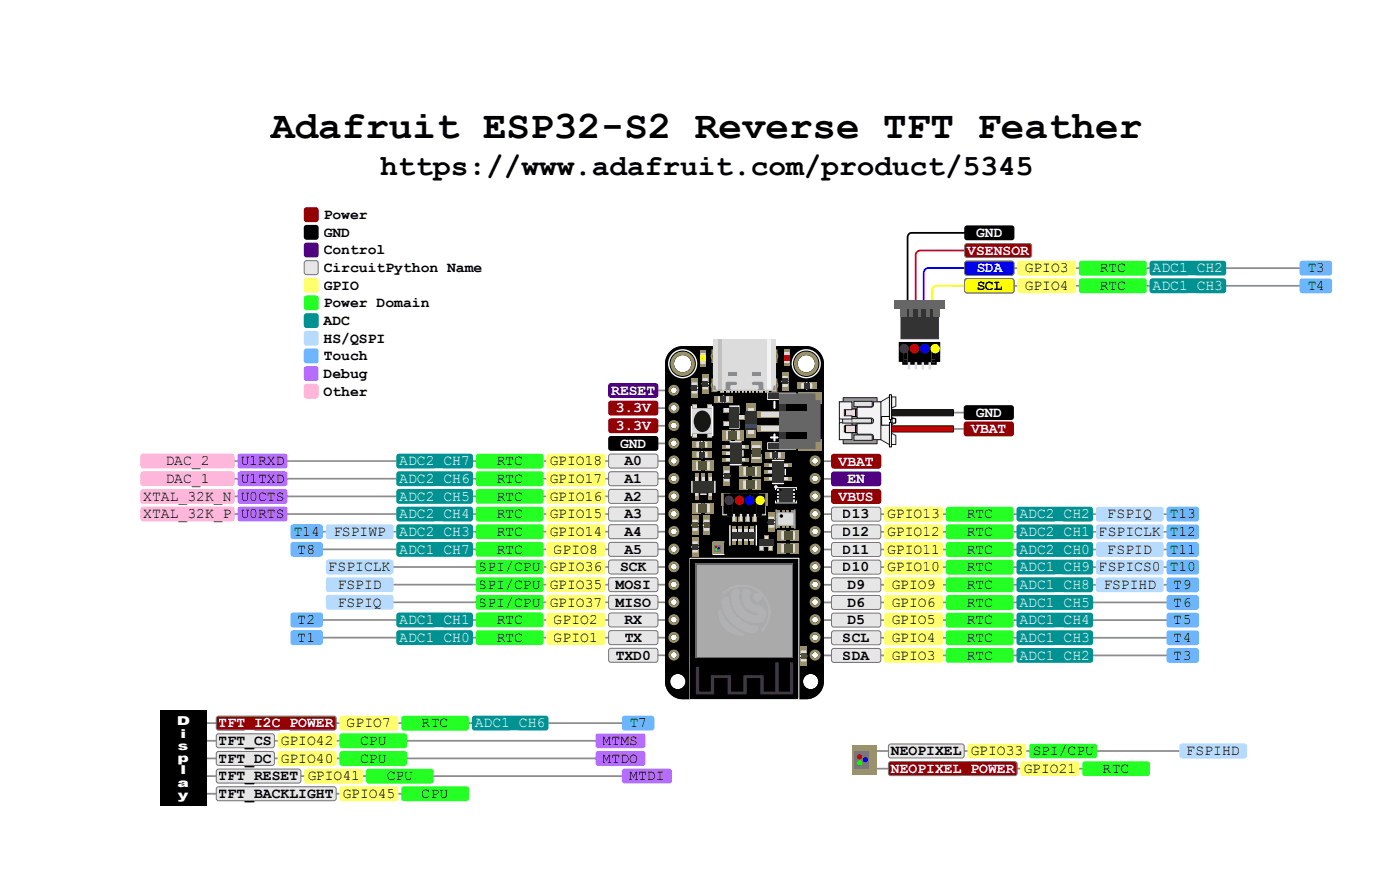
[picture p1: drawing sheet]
<svg xmlns="http://www.w3.org/2000/svg" width="201mm" height="129mm" viewBox="0 0 201 129" stroke-linecap="round" stroke-linejoin="round" font-family="sans-serif">
<defs><g id="words">
<text font-size="5.6" x="39" y="19.8">Adafruit ESP32-S2 Reverse TFT Feather</text>
<text font-size="4.2" x="54.7" y="25.1">https://www.adafruit.com/product/5345</text>
<g font-size="2.1">
<text x="46.6" y="31.5">Power</text>
<text x="46.6" y="34">GND</text>
<text x="46.6" y="36.6">Control</text>
<text x="46.6" y="39.1">CircuitPython Name</text>
<text x="46.6" y="41.7">GPIO</text>
<text x="140.4" y="41.7">SCL</text>
<text x="140.4" y="39.2">SDA</text>
<text x="141.7" y="41.7">DA</text>
<text x="147.4" y="39.2">GPIO3</text>
<text x="147.4" y="41.7">GPIO4</text>
<text x="158.2" y="39.2">RTC</text>
<text x="158.2" y="41.7">RTC</text>
<text x="188" y="39.2">T3</text>
<text x="188" y="41.7">T4</text>
<text x="46.6" y="44.2">Power Domain</text>
<text x="46.6" y="46.7">ADC</text>
<text x="46.6" y="49.3">HS/QSPI</text>
<text x="46.6" y="51.8">Touch</text>
<text x="46.6" y="54.4">Debug</text>
<text x="46.6" y="56.9">Other</text>
<text x="23.8" y="67">DAC_2</text>
<text x="23.8" y="69.5">DAC_1</text>
<text x="34.6" y="67">U1RXD</text>
<text x="34.6" y="69.5">U1TXD</text>
<text x="71.4" y="67">RTC</text>
<text x="71.4" y="69.5">RTC</text>
<text x="79" y="67">GPIO18</text>
<text x="79" y="69.5">GPIO17</text>
<text x="89.8" y="67">A0</text>
<text x="89.8" y="69.5">A1</text>
<text x="20.6" y="72">XTAL_32K_N U0CTS</text>
<text x="20.6" y="74.6">XTAL_32K_P U0RTS</text>
<text x="42.2" y="77.1">T14</text>
<text x="47.9" y="77.1">FSPIWP</text>
<text x="71.4" y="72">RTC</text>
<text x="71.4" y="74.6">RTC</text>
<text x="71.4" y="77.1">RTC</text>
<text x="79" y="72">GPIO16</text>
<text x="79" y="74.6">GPIO15</text>
<text x="79" y="77.1">GPIO14</text>
<text x="89.8" y="72">A2</text>
<text x="89.8" y="74.6">A3</text>
<text x="89.8" y="77.1">A4</text>
<text x="121.3" y="74.6">D13</text>
<text x="121.3" y="77.1">D12</text>
<text x="127.6" y="74.6">GPIO13</text>
<text x="127.6" y="77.1">GPIO12</text>
<text x="139.1" y="74.6">RTC</text>
<text x="139.1" y="77.1">RTC</text>
<text x="159.4" y="74.6">FSPIQ</text>
<text x="168.3" y="74.6">T13</text>
<text x="42.8" y="79.7">T8</text>
<text x="47.3" y="82.2">FSPICLK</text>
<text x="68.9" y="82.2">SPI/CPU GPIO36</text>
<text x="71.4" y="79.7">RTC</text>
<text x="79.7" y="79.7">GPIO8</text>
<text x="89.2" y="82.2">SCK</text>
<text x="89.8" y="79.7">A5</text>
<text x="121.3" y="79.7">D11</text>
<text x="121.3" y="82.2">D10</text>
<text x="127.6" y="79.7">GPIO11</text>
<text x="127.6" y="82.2">GPIO10</text>
<text x="139.1" y="79.7">RTC</text>
<text x="139.1" y="82.2">RTC</text>
<text x="159.4" y="79.7">FSPID</text>
<text x="168.3" y="79.7">T11</text>
<text x="42.8" y="89.8">T2</text>
<text x="48.6" y="84.7">FSPID</text>
<text x="48.6" y="87.3">FSPIQ</text>
<text x="68.9" y="84.7">SPI/CPU GPIO35</text>
<text x="68.9" y="87.3">SPI/CPU GPIO37</text>
<text x="71.4" y="89.8">RTC</text>
<text x="79.7" y="89.8">GPIO2</text>
<text x="88.6" y="84.7">MOSI</text>
<text x="88.6" y="87.3">MISO</text>
<text x="89.8" y="89.8">RX</text>
<text x="121.9" y="84.8">D9</text>
<text x="121.9" y="87.3">D6</text>
<text x="121.9" y="89.8">D5</text>
<text x="128.3" y="84.8">GPIO9</text>
<text x="128.3" y="87.3">GPIO6</text>
<text x="128.3" y="89.8">GPIO5</text>
<text x="139.1" y="84.8">RTC</text>
<text x="139.1" y="87.3">RTC</text>
<text x="139.1" y="89.8">RTC</text>
<text x="158.7" y="84.8">FSPIHD</text>
<text x="168.9" y="84.8">T9</text>
<text x="168.9" y="87.3">T6</text>
<text x="168.9" y="89.8">T5</text>
<text x="42.8" y="92.4">T1</text>
<text x="71.4" y="92.4">RTC</text>
<text x="79.7" y="92.4">GPIO1</text>
<text x="88.6" y="94.9">TXD0</text>
<text x="89.8" y="92.4">TX</text>
<text x="121.3" y="92.4">SCL</text>
<text x="121.3" y="94.9">SDA</text>
<text x="128.3" y="92.4">GPIO4</text>
<text x="128.3" y="94.9">GPIO3</text>
<text x="139.1" y="94.9">RTC</text>
<text x="139.1" y="92.4">RTC</text>
<text x="168.9" y="92.4">T4</text>
<text x="168.9" y="94.9">T3</text>
<text x="31.5" y="107.2">TFT_CS GPIO42</text>
<text x="49.9" y="104.7">GPIO7</text>
<text x="51.8" y="107.2">CPU</text>
<text x="60.7" y="104.7">RTC</text>
<text x="86.7" y="107.2">MTMS</text>
<text x="90.5" y="104.7">T7</text>
<text x="31.5" y="112.3">TFT_RESET GPIO41</text>
<text x="31.5" y="109.7">TFT_DC GPIO40</text>
<text x="51.8" y="109.7">CPU</text>
<text x="55.6" y="112.3">CPU</text>
<text x="86.7" y="109.7">MTDO</text>
<text x="90.5" y="112.3">MTDI</text>
<text x="128.2" y="108.7">NEOPIXEL GPIO33 SPI/CPU</text>
<text x="158.7" y="111.2">RTC</text>
<text x="170.7" y="108.7">FSPIHD</text>
<text x="31.5" y="114.8">TFT_BACKLIGHT GPIO45</text>
<text x="60.7" y="114.8">CPU</text>
</g>
<g font-size="2.1" fill="#fff">
<text x="140.4" y="34.1">GND</text>
<text x="139.2" y="36.7">VSENSOR</text>
<text x="165.8" y="39.2">ADC1_CH2</text>
<text x="165.8" y="41.7">ADC1_CH3</text>
<text x="87.9" y="56.8">RESET</text>
<text x="88.6" y="59.3">3.3V</text>
<text x="140.4" y="60">GND</text>
<text x="88.6" y="61.9">3.3V</text>
<text x="89.2" y="64.4">GND</text>
<text x="139.7" y="62.3">VBAT</text>
<text x="57.5" y="67">ADC2_CH7</text>
<text x="57.5" y="69.5">ADC2_CH6</text>
<text x="120.6" y="67">VBAT</text>
<text x="121.9" y="69.5">EN</text>
<text x="57.5" y="72">ADC2_CH5</text>
<text x="57.5" y="74.6">ADC2_CH4</text>
<text x="57.5" y="77.1">ADC2_CH3</text>
<text x="120.6" y="72.1">VBUS</text>
<text x="146.7" y="74.6">ADC2_CH2</text>
<text x="146.7" y="77.1">ADC2_CH1 FSPICLK T12</text>
<text x="57.5" y="79.7">ADC1_CH7</text>
<text x="146.7" y="79.7">ADC2_CH0</text>
<text x="146.7" y="82.2">ADC1_CH9 FSPICS0 T10</text>
<text x="57.5" y="89.8">ADC1_CH1</text>
<text x="146.7" y="84.8">ADC1_CH8</text>
<text x="146.7" y="87.3">ADC1_CH5</text>
<text x="146.7" y="89.8">ADC1_CH4</text>
<text x="57.5" y="92.4">ADC1_CH0</text>
<text x="146.7" y="92.4">ADC1_CH3</text>
<text x="146.7" y="94.9">ADC1_CH2</text>
<text x="31.5" y="104.7">TFT_I2C_POWER</text>
<text x="68.3" y="104.7">ADC1_CH6</text>
<text x="128.2" y="111.2">NEOPIXEL_POWER GPIO21</text>
</g>
<g font-size="1.8" fill="#fff">
<text x="25.4" y="104.4">D</text>
<text x="25.6" y="107.9">s</text>
<text x="25.9" y="106.1">i</text>
<text x="25.5" y="109.7">p</text>
<text x="25.5" y="113.2">a</text>
<text x="25.9" y="111.4">l</text>
<text x="25.6" y="114.9">y</text>
</g>
</g></defs>
<path d="M118 91.8h52.2" fill="none" stroke="#8c8c8c" stroke-width=".25"/>
<path d="M119.7 90.9l.3-.2h6.4l.3 .2v.2v1.3l-.1 .3-.2 .1h-6.4l-.3-.2-.1-.2z" fill="#e6e6e6"/>
<path d="M119.7 90.9l.3-.2h6.4l.3 .2v.2v1.3l-.1 .3-.2 .1h-6.4l-.3-.2-.1-.2z" fill="none" stroke="#737373" stroke-width=".14"/>
<path d="M127.4 90.7h7.9h.2l.2 .4v1.3l-.2 .4h-.2h-7.7l-.4-.2v-.2v-1.3z" fill="#ffff6d"/>
<path d="M136.3 90.7h9.1h.2l.2 .4v1.3l-.2 .4h-.2h-8.9l-.4-.2v-.2v-1.3z" fill="#24ff24"/>
<path d="M146.4 90.7h10.5h.2l.2 .4v1.3l-.2 .4h-.2h-10.3l-.3-.2-.1-.2v-1.3z" fill="#009292"/>
<path d="M168 90.7h4.3l.2 .4v1.5l-.4 .2h-4.1l-.2-.4v-1.3z" fill="#6db6ff"/>
<path d="M118 94.3h52.2" fill="none" stroke="#8c8c8c" stroke-width=".25"/>
<path d="M119.7 93.5l.3-.2h6.4l.3 .2v.1v1.4l-.1 .3h-.2h-6.4l-.3-.2-.1-.1z" fill="#e6e6e6"/>
<path d="M119.7 93.5l.3-.2h6.4l.3 .2v.1v1.4l-.1 .3h-.2h-6.4l-.3-.2-.1-.1z" fill="none" stroke="#737373" stroke-width=".14"/>
<path d="M127.4 93.3l7.9-.1 .2 .1 .2 .3v1.4l-.2 .3-.2 .1h-7.7l-.4-.2v-.2v-1.4z" fill="#ffff6d"/>
<path d="M136.3 93.3l9.1-.1 .2 .1 .2 .3v1.4l-.2 .3-.2 .1h-8.9l-.4-.2v-.2v-1.4z" fill="#24ff24"/>
<path d="M146.4 93.3l10.5-.1 .2 .1 .2 .3v1.4l-.2 .3-.2 .1h-10.3l-.3-.2-.1-.2v-1.4z" fill="#009292"/>
<path d="M168 93.3h4.3l.2 .3v1.6l-.4 .2-4.1-.1-.2-.3v-1.4z" fill="#6db6ff"/>
<path d="M118 66.4h5.2" fill="none" stroke="#8c8c8c" stroke-width=".25"/>
<path d="M119.8 65.3h6.6h.2l.2 .4v1.3l-.2 .4h-.2h-6.4l-.4-.2v-.2v-1.3z" fill="#920000"/>
<path d="M118 68.9h5.2" fill="none" stroke="#8c8c8c" stroke-width=".25"/>
<path d="M119.8 67.9l6.6-.1 .2 .1 .2 .3v1.4l-.2 .3-.2 .1h-6.4l-.4-.2v-.2v-1.4z" fill="#490092"/>
<path d="M118 71.4h5.2" fill="none" stroke="#8c8c8c" stroke-width=".25"/>
<path d="M119.8 70.4h6.6h.2l.2 .4v1.3l-.2 .3-.2 .1h-6.4l-.4-.2v-.2v-1.3z" fill="#920000"/>
<path d="M118 74h52.2" fill="none" stroke="#8c8c8c" stroke-width=".25"/>
<path d="M119.7 73.1l.3-.1h6.4l.3 .1v.2v1.3l-.1 .3-.2 .1h-6.4l-.3-.2-.1-.2z" fill="#e6e6e6"/>
<path d="M119.7 73.1l.3-.1h6.4l.3 .1v.2v1.3l-.1 .3-.2 .1h-6.4l-.3-.2-.1-.2z" fill="none" stroke="#737373" stroke-width=".14"/>
<path d="M127.4 73l7.9-.1 .2 .1 .2 .3v1.3l-.2 .4h-.2h-7.7l-.4-.2v-.2v-1.3z" fill="#ffff6d"/>
<path d="M136.3 73l9.1-.1 .2 .1 .2 .3v1.3l-.2 .4h-.2h-8.9l-.4-.2v-.2v-1.3z" fill="#24ff24"/>
<path d="M146.4 73l10.5-.1 .2 .1 .2 .3v1.3l-.2 .4h-.2h-10.3l-.3-.2-.1-.2v-1.3z" fill="#009292"/>
<path d="M157.9 73l9.1-.1 .2 .1 .2 .3v1.3l-.2 .4h-.2h-8.9l-.4-.2v-.2v-1.3z" fill="#b6dbff"/>
<path d="M168 73h4.3l.2 .3v1.5l-.4 .2h-4.1l-.2-.4v-1.3z" fill="#6db6ff"/>
<path d="M118 76.5h52.2" fill="none" stroke="#8c8c8c" stroke-width=".25"/>
<path d="M119.7 75.7l.3-.2h6.4l.3 .2v.1v1.4l-.1 .3h-.2h-6.4l-.3-.1-.1-.2z" fill="#e6e6e6"/>
<path d="M119.7 75.7l.3-.2h6.4l.3 .2v.1v1.4l-.1 .3h-.2h-6.4l-.3-.1-.1-.2z" fill="none" stroke="#737373" stroke-width=".14"/>
<path d="M127.4 75.5l7.9-.1 .2 .1 .2 .3v1.4l-.2 .3-.2 .1h-7.7l-.4-.2v-.2v-1.4z" fill="#ffff6d"/>
<path d="M136.3 75.5l9.1-.1 .2 .1 .2 .3v1.4l-.2 .3-.2 .1h-8.9l-.4-.2v-.2v-1.4z" fill="#24ff24"/>
<path d="M146.4 75.5l10.5-.1 .2 .1 .2 .3v1.4l-.2 .3-.2 .1h-10.3l-.3-.2-.1-.2v-1.4z" fill="#009292"/>
<path d="M157.9 75.5l9.1-.1 .2 .1 .2 .3v1.4l-.2 .3-.2 .1h-8.9l-.4-.2v-.2v-1.4z" fill="#b6dbff"/>
<path d="M168 75.5h4.3l.2 .3v1.6l-.4 .2-4.1-.1-.2-.3v-1.4z" fill="#6db6ff"/>
<path d="M118 79.1h52.2" fill="none" stroke="#8c8c8c" stroke-width=".25"/>
<path d="M119.7 78.2l.3-.2h6.4l.3 .2v.2v1.3l-.1 .3-.2 .1h-6.4l-.3-.2-.1-.2z" fill="#e6e6e6"/>
<path d="M119.7 78.2l.3-.2h6.4l.3 .2v.2v1.3l-.1 .3-.2 .1h-6.4l-.3-.2-.1-.2z" fill="none" stroke="#737373" stroke-width=".14"/>
<path d="M127.4 78h7.9h.2l.2 .4v1.3l-.2 .4h-.2h-7.7l-.4-.2v-.2v-1.3z" fill="#ffff6d"/>
<path d="M136.3 78h9.1h.2l.2 .4v1.3l-.2 .4h-.2h-8.9l-.4-.2v-.2v-1.3z" fill="#24ff24"/>
<path d="M146.4 78h10.5h.2l.2 .4v1.3l-.2 .4h-.2h-10.3l-.3-.2-.1-.2v-1.3z" fill="#009292"/>
<path d="M157.9 78h9.1h.2l.2 .4v1.3l-.2 .4h-.2h-8.9l-.4-.2v-.2v-1.3z" fill="#b6dbff"/>
<path d="M168 78h4.3l.2 .4v1.5l-.4 .2h-4.1l-.2-.4v-1.3z" fill="#6db6ff"/>
<path d="M118 81.6h52.2" fill="none" stroke="#8c8c8c" stroke-width=".25"/>
<path d="M119.7 80.8l.3-.2h6.4l.3 .2v.1v1.4l-.1 .3h-.2h-6.4l-.3-.2-.1-.1z" fill="#e6e6e6"/>
<path d="M119.7 80.8l.3-.2h6.4l.3 .2v.1v1.4l-.1 .3h-.2h-6.4l-.3-.2-.1-.1z" fill="none" stroke="#737373" stroke-width=".14"/>
<path d="M127.4 80.6l7.9-.1 .2 .1 .2 .3v1.4l-.2 .3-.2 .1h-7.7l-.4-.2v-.2v-1.4z" fill="#ffff6d"/>
<path d="M136.3 80.6l9.1-.1 .2 .1 .2 .3v1.4l-.2 .3-.2 .1h-8.9l-.4-.2v-.2v-1.4z" fill="#24ff24"/>
<path d="M146.4 80.6l10.5-.1 .2 .1 .2 .3v1.4l-.2 .3-.2 .1h-10.3l-.3-.2-.1-.2v-1.4z" fill="#009292"/>
<path d="M157.9 80.6l9.1-.1 .2 .1 .2 .3v1.4l-.2 .3-.2 .1h-8.9l-.4-.2v-.2v-1.4z" fill="#b6dbff"/>
<path d="M168 80.6h4.3l.2 .3v1.6l-.4 .2-4.1-.1-.2-.3v-1.4z" fill="#6db6ff"/>
<path d="M118 84.1h52.2" fill="none" stroke="#8c8c8c" stroke-width=".25"/>
<path d="M119.7 83.3l.3-.2h6.4l.3 .2v.2v1.3l-.1 .3h-.2h-6.4l-.3-.1-.1-.2z" fill="#e6e6e6"/>
<path d="M119.7 83.3l.3-.2h6.4l.3 .2v.2v1.3l-.1 .3h-.2h-6.4l-.3-.1-.1-.2z" fill="none" stroke="#737373" stroke-width=".14"/>
<path d="M127.4 83.1h7.9h.2l.2 .4v1.3l-.2 .3-.2 .1h-7.7l-.4-.2v-.2v-1.3z" fill="#ffff6d"/>
<path d="M136.3 83.1h9.1h.2l.2 .4v1.3l-.2 .3-.2 .1h-8.9l-.4-.2v-.2v-1.3z" fill="#24ff24"/>
<path d="M146.4 83.1h10.5h.2l.2 .4v1.3l-.2 .3-.2 .1h-10.3l-.3-.2-.1-.2v-1.3z" fill="#009292"/>
<path d="M157.9 83.1h9.1h.2l.2 .4v1.3l-.2 .3-.2 .1h-8.9l-.4-.2v-.2v-1.3z" fill="#b6dbff"/>
<path d="M168 83.1h4.3l.2 .4v1.5l-.4 .2-4.1-.1-.2-.3v-1.3z" fill="#6db6ff"/>
<path d="M118 86.7h52.2" fill="none" stroke="#8c8c8c" stroke-width=".25"/>
<path d="M119.7 85.8l.3-.1h6.4l.3 .1v.2v1.3l-.1 .3-.2 .1h-6.4l-.3-.2-.1-.2z" fill="#e6e6e6"/>
<path d="M119.7 85.8l.3-.1h6.4l.3 .1v.2v1.3l-.1 .3-.2 .1h-6.4l-.3-.2-.1-.2z" fill="none" stroke="#737373" stroke-width=".14"/>
<path d="M127.4 85.7l7.9-.1 .2 .1 .2 .3v1.3l-.2 .4h-.2h-7.7l-.4-.2v-.2v-1.3z" fill="#ffff6d"/>
<path d="M136.3 85.7l9.1-.1 .2 .1 .2 .3v1.3l-.2 .4h-.2h-8.9l-.4-.2v-.2v-1.3z" fill="#24ff24"/>
<path d="M146.4 85.7l10.5-.1 .2 .1 .2 .3v1.3l-.2 .4h-.2h-10.3l-.3-.2-.1-.2v-1.3z" fill="#009292"/>
<path d="M168 85.7h4.3l.2 .3v1.5l-.4 .2h-4.1l-.2-.4v-1.3z" fill="#6db6ff"/>
<path d="M118 89.2h52.2" fill="none" stroke="#8c8c8c" stroke-width=".25"/>
<path d="M119.7 88.4l.3-.2h6.4l.3 .2v.1v1.4l-.1 .3h-.2h-6.4l-.3-.1-.1-.2z" fill="#e6e6e6"/>
<path d="M119.7 88.4l.3-.2h6.4l.3 .2v.1v1.4l-.1 .3h-.2h-6.4l-.3-.1-.1-.2z" fill="none" stroke="#737373" stroke-width=".14"/>
<path d="M127.4 88.2l7.9-.1 .2 .1 .2 .3v1.4l-.2 .3-.2 .1h-7.7l-.4-.2v-.2v-1.4z" fill="#ffff6d"/>
<path d="M136.3 88.2l9.1-.1 .2 .1 .2 .3v1.4l-.2 .3-.2 .1h-8.9l-.4-.2v-.2v-1.4z" fill="#24ff24"/>
<path d="M146.4 88.2l10.5-.1 .2 .1 .2 .3v1.4l-.2 .3-.2 .1h-10.3l-.3-.2-.1-.2v-1.4z" fill="#009292"/>
<path d="M168 88.2h4.3l.2 .3v1.6l-.4 .2-4.1-.1-.2-.3v-1.4z" fill="#6db6ff"/>
<path d="M91.1 56.2h5.2" fill="none" stroke="#8c8c8c" stroke-width=".25"/>
<path d="M87.7 55.2l6.6-.1 .4 .2v.2v1.3l-.2 .4h-.2h-6.4l-.3-.2-.1-.2v-1.3z" fill="#490092"/>
<path d="M91.1 58.7h5.2" fill="none" stroke="#8c8c8c" stroke-width=".25"/>
<path d="M87.7 57.7l6.6-.1 .4 .2v.2v1.4l-.2 .3-.2 .1h-6.4l-.3-.2-.1-.2v-1.4z" fill="#920000"/>
<path d="M91.1 61.3h5.2" fill="none" stroke="#8c8c8c" stroke-width=".25"/>
<path d="M87.7 60.2h6.6l.4 .2v.2v1.3l-.2 .4h-.2h-6.4l-.3-.2-.1-.2v-1.3z" fill="#920000"/>
<path d="M27 66.3h69.3M91.1 63.8h5.2" fill="none" stroke="#8c8c8c" stroke-width=".25"/>
<path d="M87.7 62.8l6.6-.1 .4 .2v.2v1.4l-.2 .3-.2 .1h-6.4l-.3-.2-.1-.2v-1.4z" fill="#000"/>
<path d="M87.6 65.5l.3-.2h6.4l.3 .2 .1 .2v1.3l-.2 .3h-.2h-6.4l-.3-.1v-.2z" fill="#e6e6e6"/>
<path d="M87.6 65.5l.3-.2h6.4l.3 .2 .1 .2v1.3l-.2 .3h-.2h-6.4l-.3-.1v-.2z" fill="none" stroke="#737373" stroke-width=".14"/>
<path d="M78.8 65.3h7.9h.2l.2 .4v1.3l-.2 .4h-.2h-7.7l-.3-.2-.1-.2v-1.3z" fill="#ffff6d"/>
<path d="M68.6 65.3h9.2h.2l.2 .4v1.3l-.2 .4h-.2h-9l-.3-.2-.1-.2v-1.3z" fill="#24ff24"/>
<path d="M57.2 65.3h10.4h.2l.2 .4v1.3l-.2 .4h-.2h-10.2l-.3-.2-.1-.2v-1.3z" fill="#009292"/>
<path d="M34.4 65.3h6.6l.3 .2 .1 .2v1.3l-.1 .2-.3 .2h-6.4l-.4-.2v-.2v-1.3z" fill="#b66dff"/>
<path d="M20.4 65.3h13h.2l.2 .4v1.3l-.2 .4h-.2h-12.8l-.4-.2v-.2v-1.3z" fill="#ffb6db"/>
<path d="M27 68.9h69.3" fill="none" stroke="#8c8c8c" stroke-width=".25"/>
<path d="M87.6 68l.3-.1h6.4l.3 .1 .1 .2v1.3l-.2 .3-.2 .1h-6.4l-.3-.2v-.2z" fill="#e6e6e6"/>
<path d="M87.6 68l.3-.1h6.4l.3 .1 .1 .2v1.3l-.2 .3-.2 .1h-6.4l-.3-.2v-.2z" fill="none" stroke="#737373" stroke-width=".14"/>
<path d="M78.8 67.9l7.9-.1 .2 .1 .2 .3v1.3l-.2 .4h-.2h-7.7l-.3-.2-.1-.2v-1.3z" fill="#ffff6d"/>
<path d="M68.6 67.9l9.2-.1 .2 .1 .2 .3v1.3l-.2 .4h-.2h-9l-.3-.2-.1-.2v-1.3z" fill="#24ff24"/>
<path d="M57.2 67.9l10.4-.1 .2 .1 .2 .3v1.3l-.2 .4h-.2h-10.2l-.3-.2-.1-.2v-1.3z" fill="#009292"/>
<path d="M34.4 67.9l6.6-.1 .3 .2 .1 .2v1.3l-.1 .2-.3 .2h-6.4l-.4-.2v-.2v-1.3z" fill="#b66dff"/>
<path d="M20.4 67.9l13-.1 .2 .1 .2 .3v1.3l-.2 .4h-.2h-12.8l-.4-.2v-.2v-1.3z" fill="#ffb6db"/>
<path d="M27 71.4h69.3" fill="none" stroke="#8c8c8c" stroke-width=".25"/>
<path d="M87.6 70.6l.3-.2h6.4l.3 .2 .1 .1v1.4l-.2 .3h-.2h-6.4l-.3-.1v-.2z" fill="#e6e6e6"/>
<path d="M87.6 70.6l.3-.2h6.4l.3 .2 .1 .1v1.4l-.2 .3h-.2h-6.4l-.3-.1v-.2z" fill="none" stroke="#737373" stroke-width=".14"/>
<path d="M78.8 70.4l7.9-.1 .2 .1 .2 .3v1.4l-.2 .3-.2 .1h-7.7l-.3-.2-.1-.2v-1.4z" fill="#ffff6d"/>
<path d="M68.6 70.4l9.2-.1 .2 .1 .2 .3v1.4l-.2 .3-.2 .1h-9l-.3-.2-.1-.2v-1.4z" fill="#24ff24"/>
<path d="M57.2 70.4l10.4-.1 .2 .1 .2 .3v1.4l-.2 .3-.2 .1h-10.2l-.3-.2-.1-.2v-1.4z" fill="#009292"/>
<path d="M34.4 70.4l6.6-.1 .3 .2 .1 .2v1.4l-.1 .2-.3 .2h-6.4l-.4-.2v-.2v-1.4z" fill="#b66dff"/>
<path d="M20.4 70.4l13-.1 .2 .1 .2 .3v1.4l-.2 .3-.2 .1h-12.8l-.4-.2v-.2v-1.4z" fill="#ffb6db"/>
<path d="M27 74h69.3" fill="none" stroke="#8c8c8c" stroke-width=".25"/>
<path d="M87.6 73.1l.3-.2h6.4l.3 .2 .1 .2v1.3l-.2 .3-.2 .1h-6.4l-.3-.2v-.2z" fill="#e6e6e6"/>
<path d="M87.6 73.1l.3-.2h6.4l.3 .2 .1 .2v1.3l-.2 .3-.2 .1h-6.4l-.3-.2v-.2z" fill="none" stroke="#737373" stroke-width=".14"/>
<path d="M78.8 72.9h7.9h.2l.2 .4v1.3l-.2 .4h-.2h-7.7l-.3-.2-.1-.2v-1.3z" fill="#ffff6d"/>
<path d="M68.6 72.9h9.2h.2l.2 .4v1.3l-.2 .4h-.2h-9l-.3-.2-.1-.2v-1.3z" fill="#24ff24"/>
<path d="M57.2 72.9h10.4h.2l.2 .4v1.3l-.2 .4h-.2h-10.2l-.3-.2-.1-.2v-1.3z" fill="#009292"/>
<path d="M34.4 72.9h6.6l.3 .2 .1 .2v1.3l-.1 .2-.3 .2h-6.4l-.4-.2v-.2v-1.3z" fill="#b66dff"/>
<path d="M20.4 72.9h13h.2l.2 .4v1.3l-.2 .4h-.2h-12.8l-.4-.2v-.2v-1.3z" fill="#ffb6db"/>
<path d="M44.1 76.5h52.2" fill="none" stroke="#8c8c8c" stroke-width=".25"/>
<path d="M87.6 75.7l.3-.2h6.4l.3 .2 .1 .1v1.4l-.2 .3h-.2h-6.4l-.3-.2v-.1z" fill="#e6e6e6"/>
<path d="M87.6 75.7l.3-.2h6.4l.3 .2 .1 .1v1.4l-.2 .3h-.2h-6.4l-.3-.2v-.1z" fill="none" stroke="#737373" stroke-width=".14"/>
<path d="M78.8 75.5l7.9-.1 .2 .1 .2 .3v1.4l-.2 .3-.2 .1h-7.7l-.3-.2-.1-.2v-1.4z" fill="#ffff6d"/>
<path d="M68.6 75.5l9.2-.1 .2 .1 .2 .3v1.4l-.2 .3-.2 .1h-9l-.3-.2-.1-.2v-1.4z" fill="#24ff24"/>
<path d="M57.2 75.5l10.4-.1 .2 .1 .2 .3v1.4l-.2 .3-.2 .1h-10.2l-.3-.2-.1-.2v-1.4z" fill="#009292"/>
<path d="M47.1 75.5l9.1-.1 .2 .1 .2 .3v1.4l-.2 .3-.2 .1h-8.9l-.4-.2v-.2v-1.4z" fill="#b6dbff"/>
<path d="M42 75.5h4.3l.2 .3-.1 1.6-.3 .2-4.1-.1-.2-.3v-1.4z" fill="#6db6ff"/>
<path d="M44.1 79h52.2" fill="none" stroke="#8c8c8c" stroke-width=".25"/>
<path d="M87.6 78.2l.3-.2h6.4l.3 .2 .1 .2v1.3l-.2 .3h-.2h-6.4l-.3-.1v-.2z" fill="#e6e6e6"/>
<path d="M87.6 78.2l.3-.2h6.4l.3 .2 .1 .2v1.3l-.2 .3h-.2h-6.4l-.3-.1v-.2z" fill="none" stroke="#737373" stroke-width=".14"/>
<path d="M78.8 78h7.9h.2l.2 .4v1.3l-.2 .4h-.2h-7.7l-.3-.2-.1-.2v-1.3z" fill="#ffff6d"/>
<path d="M68.6 78h9.2h.2l.2 .4v1.3l-.2 .4h-.2h-9l-.3-.2-.1-.2v-1.3z" fill="#24ff24"/>
<path d="M57.2 78h10.4h.2l.2 .4v1.3l-.2 .4h-.2h-10.2l-.3-.2-.1-.2v-1.3z" fill="#009292"/>
<path d="M42 78h4.3l.2 .4-.1 1.5-.3 .2h-4.1l-.2-.4v-1.3z" fill="#6db6ff"/>
<path d="M51.7 81.6h44.6" fill="none" stroke="#8c8c8c" stroke-width=".25"/>
<path d="M87.6 80.7l.3-.1h6.4l.3 .1 .1 .2v1.3l-.2 .3-.2 .1h-6.4l-.3-.2v-.2z" fill="#e6e6e6"/>
<path d="M87.6 80.7l.3-.1h6.4l.3 .1 .1 .2v1.3l-.2 .3-.2 .1h-6.4l-.3-.2v-.2z" fill="none" stroke="#737373" stroke-width=".14"/>
<path d="M78.8 80.6l7.9-.1 .2 .1 .2 .3v1.3l-.2 .4h-.2h-7.7l-.3-.2-.1-.2v-1.3z" fill="#ffff6d"/>
<path d="M68.6 80.6l9.2-.1 .2 .1 .2 .3v1.3l-.2 .4h-.2h-9l-.3-.2-.1-.2v-1.3z" fill="#24ff24"/>
<path d="M47.1 80.6l9.1-.1 .2 .1 .2 .3v1.3l-.2 .4h-.2h-8.9l-.4-.2v-.2v-1.3z" fill="#b6dbff"/>
<path d="M51.7 84.1h44.6" fill="none" stroke="#8c8c8c" stroke-width=".25"/>
<path d="M87.6 83.3l.3-.2h6.4l.3 .2 .1 .1v1.4l-.2 .3h-.2h-6.4l-.3-.1v-.2z" fill="#e6e6e6"/>
<path d="M87.6 83.3l.3-.2h6.4l.3 .2 .1 .1v1.4l-.2 .3h-.2h-6.4l-.3-.1v-.2z" fill="none" stroke="#737373" stroke-width=".14"/>
<path d="M78.8 83.1l7.9-.1 .2 .1 .2 .3v1.4l-.2 .3-.2 .1h-7.7l-.3-.2-.1-.2v-1.4z" fill="#ffff6d"/>
<path d="M68.6 83.1l9.2-.1 .2 .1 .2 .3v1.4l-.2 .3-.2 .1h-9l-.3-.2-.1-.2v-1.4z" fill="#24ff24"/>
<path d="M47.1 83.1l9.1-.1 .2 .1 .2 .3v1.4l-.2 .3-.2 .1h-8.9l-.4-.2v-.2v-1.4z" fill="#b6dbff"/>
<path d="M51.7 86.7h44.6" fill="none" stroke="#8c8c8c" stroke-width=".25"/>
<path d="M87.6 85.8l.3-.2h6.4l.3 .2 .1 .2v1.3l-.2 .3-.2 .1h-6.4l-.3-.2v-.2z" fill="#e6e6e6"/>
<path d="M87.6 85.8l.3-.2h6.4l.3 .2 .1 .2v1.3l-.2 .3-.2 .1h-6.4l-.3-.2v-.2z" fill="none" stroke="#737373" stroke-width=".14"/>
<path d="M78.8 85.6h7.9h.2l.2 .4v1.3l-.2 .4h-.2h-7.7l-.3-.2-.1-.2v-1.3z" fill="#ffff6d"/>
<path d="M68.6 85.6h9.2h.2l.2 .4v1.3l-.2 .4h-.2h-9l-.3-.2-.1-.2v-1.3z" fill="#24ff24"/>
<path d="M47.1 85.6h9.1h.2l.2 .4v1.3l-.2 .4h-.2h-8.9l-.4-.2v-.2v-1.3z" fill="#b6dbff"/>
<path d="M44.1 89.2h52.2" fill="none" stroke="#8c8c8c" stroke-width=".25"/>
<path d="M87.6 88.4l.3-.2h6.4l.3 .2 .1 .1v1.4l-.2 .3h-.2h-6.4l-.3-.2v-.1z" fill="#e6e6e6"/>
<path d="M87.6 88.4l.3-.2h6.4l.3 .2 .1 .1v1.4l-.2 .3h-.2h-6.4l-.3-.2v-.1z" fill="none" stroke="#737373" stroke-width=".14"/>
<path d="M78.8 88.2l7.9-.1 .2 .1 .2 .3v1.4l-.2 .3-.2 .1h-7.7l-.3-.2-.1-.2v-1.4z" fill="#ffff6d"/>
<path d="M68.6 88.2l9.2-.1 .2 .1 .2 .3v1.4l-.2 .3-.2 .1h-9l-.3-.2-.1-.2v-1.4z" fill="#24ff24"/>
<path d="M57.2 88.2l10.4-.1 .2 .1 .2 .3v1.4l-.2 .3-.2 .1h-10.2l-.3-.2-.1-.2v-1.4z" fill="#009292"/>
<path d="M42 88.2h4.3l.2 .3-.1 1.6-.3 .2-4.1-.1-.2-.3v-1.4z" fill="#6db6ff"/>
<path d="M44.1 91.7h52.2" fill="none" stroke="#8c8c8c" stroke-width=".25"/>
<path d="M87.6 90.9l.3-.2h6.4l.3 .2 .1 .2v1.3l-.1 .2-.3 .1h-6.4l-.3-.1v-.2z" fill="#e6e6e6"/>
<path d="M87.6 90.9l.3-.2h6.4l.3 .2 .1 .2v1.3l-.1 .2-.3 .1h-6.4l-.3-.1v-.2z" fill="none" stroke="#737373" stroke-width=".14"/>
<path d="M78.8 90.7h7.9h.2l.2 .4v1.3l-.1 .2-.3 .2h-7.7l-.3-.2-.1-.2v-1.3z" fill="#ffff6d"/>
<path d="M68.6 90.7h9.2h.2l.2 .4v1.3v.2l-.4 .2h-9l-.3-.2-.1-.2v-1.3z" fill="#24ff24"/>
<path d="M57.2 90.7h10.4h.2l.2 .4v1.3v.2l-.4 .2h-10.2l-.3-.2-.1-.2v-1.3z" fill="#009292"/>
<path d="M42 90.7h4.3l.2 .4-.1 1.5-.3 .2h-4.1l-.2-.4v-1.3z" fill="#6db6ff"/>
<path d="M91.1 94.3h5.2" fill="none" stroke="#8c8c8c" stroke-width=".25"/>
<path d="M87.6 93.4l.3-.1h6.4l.3 .1 .1 .2v1.3l-.1 .2-.3 .2h-6.4l-.3-.2v-.2z" fill="#e6e6e6"/>
<path d="M87.6 93.4l.3-.1h6.4l.3 .1 .1 .2v1.3l-.1 .2-.3 .2h-6.4l-.3-.2v-.2z" fill="none" stroke="#737373" stroke-width=".14"/>
<path d="M102.5 51.3a.3 .3 0 0 0 .6 0 .3 .3 0 0 0-.6 0zM111.1 51.3a.3 .3 0 0 0 .6 0 .3 .3 0 0 0-.6 0zM102.5 55.4a.3 .3 0 0 0 .6 0 .3 .3 0 0 0-.6 0zM111.1 55.4a.3 .3 0 0 0 .6 0 .3 .3 0 0 0-.6 0zM97 52.3a1.25 1.25 0 0 0 2.5 0 1.25 1.25 0 0 0-2.5 0zM114.7 52.3a1.25 1.25 0 0 0 2.5 0 1.25 1.25 0 0 0-2.5 0zM116.8 94.2a.45 .45 0 0 0 .9 0 .45 .45 0 0 0-.9 0zM116.8 91.7a.45 .45 0 0 0 .9 0 .45 .45 0 0 0-.9 0zM116.8 89.2a.45 .45 0 0 0 .9 0 .45 .45 0 0 0-.9 0zM116.8 86.6a.45 .45 0 0 0 .9 0 .45 .45 0 0 0-.9 0zM116.8 84.1a.45 .45 0 0 0 .9 0 .45 .45 0 0 0-.9 0zM116.8 81.5a.45 .45 0 0 0 .9 0 .45 .45 0 0 0-.9 0zM116.8 79a.45 .45 0 0 0 .9 0 .45 .45 0 0 0-.9 0zM116.8 76.5a.45 .45 0 0 0 .9 0 .45 .45 0 0 0-.9 0zM116.8 73.9a.45 .45 0 0 0 .9 0 .45 .45 0 0 0-.9 0zM116.8 71.4a.45 .45 0 0 0 .9 0 .45 .45 0 0 0-.9 0zM116.8 68.8a.45 .45 0 0 0 .9 0 .45 .45 0 0 0-.9 0zM116.8 66.3a.45 .45 0 0 0 .9 0 .45 .45 0 0 0-.9 0zM96.5 56.1a.45 .45 0 0 0 .9 0 .45 .45 0 0 0-.9 0zM96.5 58.7a.45 .45 0 0 0 .9 0 .45 .45 0 0 0-.9 0zM96.5 61.2a.45 .45 0 0 0 .9 0 .45 .45 0 0 0-.9 0zM96.5 63.8a.45 .45 0 0 0 .9 0 .45 .45 0 0 0-.9 0zM96.5 66.3a.45 .45 0 0 0 .9 0 .45 .45 0 0 0-.9 0zM96.5 68.8a.45 .45 0 0 0 .9 0 .45 .45 0 0 0-.9 0zM96.5 71.4a.45 .45 0 0 0 .9 0 .45 .45 0 0 0-.9 0zM96.5 73.9a.45 .45 0 0 0 .9 0 .45 .45 0 0 0-.9 0zM96.5 76.5a.45 .45 0 0 0 .9 0 .45 .45 0 0 0-.9 0zM96.5 79a.45 .45 0 0 0 .9 0 .45 .45 0 0 0-.9 0zM96.5 81.5a.45 .45 0 0 0 .9 0 .45 .45 0 0 0-.9 0zM96.5 84.1a.45 .45 0 0 0 .9 0 .45 .45 0 0 0-.9 0zM96.5 86.6a.45 .45 0 0 0 .9 0 .45 .45 0 0 0-.9 0zM96.5 89.2a.45 .45 0 0 0 .9 0 .45 .45 0 0 0-.9 0zM96.5 91.7a.45 .45 0 0 0 .9 0 .45 .45 0 0 0-.9 0zM96.5 94.2a.45 .45 0 0 0 .9 0 .45 .45 0 0 0-.9 0zM115.5 98.1a1.1 1.1 0 0 0 2.2 0 1.1 1.1 0 0 0-2.2 0zM96.4 98.1a1.1 1.1 0 0 0 2.2 0 1.1 1.1 0 0 0-2.2 0zM109.7 54.9a.33 .33 0 0 0 .6 0 .33 .33 0 0 0-.6 0zM103.9 54.9a.33 .33 0 0 0 .6 0 .33 .33 0 0 0-.6 0zM101.2 82.3a.5 .5 0 0 0 1 0 .5 .5 0 0 0-1 0zM111.6 82.3a.5 .5 0 0 0 1 0 .5 .5 0 0 0-1 0zM96.6 50.4l1-.5 .6-.1h17.8a2.54 2.54 0 0 1 2.5 2.5v45.8a2.54 2.54 0 0 1-2.5 2.5h-17.8a2.54 2.54 0 0 1-2.5-2.5v-45.8a2.54 2.54 0 0 1 .9-1.9z" fill="#000"/>
<path d="M99.6 75.6h.8M101 63.6v.8M101.1 66.5v1M101.1 72.6v1M101.2 75.6h.8M105.5 62.1v1M107.9 69.2v1M107.9 67.3v1M108.3 65h1M113.4 76.5v1M113.4 78.4v1M115.2 94.4h.8" fill="none" stroke="#fff" stroke-width=".3"/>
<path d="M100.9 51.4h.5l-.3 .3z" fill="none" stroke="#fff" stroke-width=".15"/>
<path d="M100.8 51.7h.7v.1h-.7z" fill="#fff"/>
<path d="M113.2 51.3l.3 .3h-.6zM104 72.9v1.2h1.2M105 71.2h4.2M110.1 72.9v1.2h-1.1" fill="none" stroke="#fff" stroke-width=".15"/>
<path d="M112.8 51.2h.8v.1h-.8z" fill="#fff"/>
<g fill="none" stroke="#fff" stroke-width=".2">
<path d="M99.5 58.5v4.2M102.5 58.5v4.2M105 59.6v.8M105 58.4h1.3v1M107.3 59.6v1.8M108.7 59.6v1.8M114.5 56.6h-4v.8h2.5v1.4M118 58.3v4.5M99.6 69.3v1.6M100.8 71.1h.8M102.9 69.3v1.6M105 75.6v2.8"/>
<path d="M105 63.6h1.6M105 66.9h1.6M106.3 60.6v1h-1.3M106.9 64.8v.8M107.6 60.2h.8l-.4 .6zM107.8 60.3h.4l-.2 .3zM108.8 75.6v2.8M111.1 66.3h1.6M111.1 69.6h1.6M113 62.3v1.4h-2.5v.9h4M113 67.5v.8"/>
<circle cx="98.2" cy="52.3" r="2"/>
<circle cx="116" cy="52.3" r="2"/>
</g>
<g fill="none" stroke="#fff" stroke-width=".15">
<path d="M102.6 78h1.6M102.6 79.8h1.6M102.6 78.9h.8v.9M109.3 77.7h1.8v.9h-1.8zM99.3 80.3h15.6v20.3h-15.6z"/>
<circle cx="112" cy="74.3" r=".18"/>
<circle cx="113.8" cy="74.7" r=".4"/>
</g>
<path d="M102.6 50v-1.3h9v1.3M102.6 52.7v1.3M111.6 52.7v1.3M103.8 78.8h.2l-.1 .2zM111.6 70.5v-.3h3v.3M111.6 72.1v.3h3v-.3M111.7 73.3v2.7M114.4 73.3v2.7" fill="none" stroke="#fff" stroke-width=".14"/>
<g fill="none" stroke="#fff" stroke-width=".3">
<path d="M99.5 55.8h.8M101.1 55.2h.8M104.1 57v.8M111.4 57.8v.9M112.5 54.9h.8M116.1 55.1v.8M99.6 78.7h.8M101 65v.8M104.2 68.5h.8M110.6 75.1h.8M110.9 62.9h1M111.4 62.5v.9"/>
<path d="M111.6 65.1v.8"/>
<circle cx="111.6" cy="70.1" r=".1"/>
</g>
<g fill="#fff">
<path d="M116.2 71.3v.2z"/>
<path d="M116.2 70.1v.1z"/>
<path d="M116.2 70.7v.2z"/>
<path d="M116.2 71.2v.4z"/>
<path d="M116.2 72v.5z"/>
<path d="M116.1 70.1l.1 .1z"/>
<path d="M116.1 70.7l.1 .2z"/>
<path d="M116.1 71.2l.1 .5z"/>
<path d="M116.1 72l.1 .6z"/>
<path d="M116.1 70.1v.1z"/>
<path d="M116.1 70.7v.2z"/>
<path d="M116.1 71.1v.6z"/>
<path d="M116.1 72v.6z"/>
<path d="M116.1 71.1v.2z"/>
<path d="M116.1 71.5v.2z"/>
<path d="M116.1 71.6v.1z"/>
<path d="M116.1 72v.1z"/>
<path d="M116.1 72.4v.2z"/>
<path d="M116.1 71.1v.1z"/>
<path d="M116.1 72.5v.2z"/>
<path d="M116 70.1l.1 .1z"/>
<path d="M116 70.7l.1 .2z"/>
<path d="M116 71.1l.1 .1z"/>
<path d="M116 71.6l.1 .2z"/>
<path d="M116 72l.1 .1z"/>
<path d="M116 72.5l.1 .2z"/>
<path d="M116 70.1v.1z"/>
<path d="M116 70.7v.2z"/>
<path d="M116 71.1v.1z"/>
<path d="M116 71.6v.2z"/>
<path d="M116 72v.1z"/>
<path d="M116 72.5v.2z"/>
<path d="M116 71v.2z"/>
<path d="M116 71.7v.1z"/>
<path d="M115.9 70.1l.1 .1z"/>
<path d="M115.9 70.7l.1 .2z"/>
<path d="M115.9 71l.1 .2z"/>
<path d="M115.9 71.7l.1 .1z"/>
<path d="M115.9 72l.1 .1z"/>
<path d="M115.9 72.5l.1 .2z"/>
<path d="M115.9 70.1v.1z"/>
<path d="M115.9 70.7v.2z"/>
<path d="M115.9 71v.2z"/>
<path d="M115.9 72v.1z"/>
<path d="M115.9 72.5v.2z"/>
<path d="M115.8 70.1l.1 .1z"/>
<path d="M115.8 70.7l.1 .2z"/>
<path d="M115.8 71.1l.1 .1z"/>
<path d="M115.8 72l.1 .1z"/>
<path d="M115.8 72.5l.1 .2z"/>
<path d="M115.8 70.1v.1z"/>
<path d="M115.8 70.7v.2z"/>
<path d="M115.8 71.1v.2z"/>
<path d="M115.8 72v.1z"/>
<path d="M115.8 72.5v.1z"/>
<path d="M115.8 71.1v.3z"/>
<path d="M115.8 72.4v.2z"/>
<path d="M115.7 70.1l.1 .1z"/>
<path d="M115.7 70.7l.1 .2z"/>
<path d="M115.7 71.1l.1 .4z"/>
<path d="M115.7 72l.1 .6z"/>
<path d="M115.7 70.1v.1z"/>
<path d="M115.7 70.7v.2z"/>
<path d="M115.7 71.2v.4z"/>
<path d="M115.7 72v.5z"/>
<path d="M115.7 71.2v.5z"/>
<path d="M115.7 72v.6z"/>
<path d="M115.7 71.3v.4z"/>
<path d="M115.7 71.4v.3z"/>
<path d="M115.6 70.1l.1 .1z"/>
<path d="M115.6 70.7l.1 .2z"/>
<path d="M115.6 71.4l.1 .3z"/>
<path d="M115.6 72l.1 .1z"/>
<path d="M115.6 72.5l.1 .2z"/>
<path d="M115.6 70.1v.1z"/>
<path d="M115.6 70.7v.2z"/>
<path d="M115.6 71.5v.3z"/>
<path d="M115.6 72v.1z"/>
<path d="M115.6 72.5v.2z"/>
<path d="M115.6 71.6v.2z"/>
<path d="M115.6 72.6v.1z"/>
<path d="M115.5 70.1l.1 .1z"/>
<path d="M115.5 70.7l.1 .2z"/>
<path d="M115.5 71.7l.1 .1z"/>
<path d="M115.5 72l.1 .1z"/>
<path d="M115.5 72.6l.1 .1z"/>
<path d="M115.5 70.1v.1z"/>
<path d="M115.5 70.7v.2z"/>
<path d="M115.5 71v.2z"/>
<path d="M115.5 71.7v.1z"/>
<path d="M115.5 72v.1z"/>
<path d="M115.5 72.6v.1z"/>
<path d="M115.4 70.1l.1 .1z"/>
<path d="M115.4 70.7l.1 .2z"/>
<path d="M115.4 71l.1 .2z"/>
<path d="M115.4 71.7l.1 .1z"/>
<path d="M115.4 72l.1 .1z"/>
<path d="M115.4 72.6l.1 .1z"/>
<path d="M115.4 70.1v.1z"/>
<path d="M115.4 70.7v.2z"/>
<path d="M115.4 71v.2z"/>
<path d="M115.4 71.7v.1z"/>
<path d="M115.4 72v.1z"/>
<path d="M115.4 72.6v.1z"/>
<path d="M115.4 70.7v.1z"/>
<path d="M115.4 70.1v.2z"/>
<path d="M115.4 71.1v.1z"/>
<path d="M115.4 71.6v.2z"/>
<path d="M115.4 72.5v.2z"/>
<path d="M115.3 70.1l.1 .2z"/>
<path d="M115.3 70.7l.1 .1z"/>
<path d="M115.3 71.1l.1 .1z"/>
<path d="M115.3 71.6l.1 .2z"/>
<path d="M115.3 72l.1 .1z"/>
<path d="M115.3 72.5l.1 .2z"/>
<path d="M115.3 70.2v.1z"/>
<path d="M115.3 70.6v.2z"/>
<path d="M115.3 71.1v.2z"/>
<path d="M115.3 71.6v.2z"/>
<path d="M115.3 72v.1z"/>
<path d="M115.3 72.5v.2z"/>
<path d="M115.3 70.2v.2z"/>
<path d="M115.3 71.5v.2z"/>
<path d="M115.3 72v.7z"/>
<path d="M115.3 70.2v.6z"/>
<path d="M115.3 71.1v.6z"/>
<path d="M115.3 72v.6z"/>
<path d="M115.2 70.2l.1 .5z"/>
<path d="M115.2 71.2l.1 .5z"/>
<path d="M115.2 72l.1 .6z"/>
<path d="M115.2 70.3v.4z"/>
<path d="M115.2 71.2v.4z"/>
<path d="M115.2 72v.5z"/>
<path d="M115.2 70.4v.2z"/>
<path d="M115.2 71.3v.2z"/>
<path d="M99.1 56.1v.2z"/>
<path d="M99 54.9l.1 .6z"/>
<path d="M99 56l.1 .4z"/>
<path d="M99 56.7l.1 .7z"/>
<path d="M99 54.9v.6z"/>
<path d="M99 55.9v.5z"/>
<path d="M99 56.7v.7z"/>
<path d="M99 55.9v.6z"/>
<path d="M99 54.9v.7z"/>
<path d="M99 55.9v.2z"/>
<path d="M99 56.3v.2z"/>
<path d="M98.9 54.9l.1 .1z"/>
<path d="M98.9 55.4l.1 .2z"/>
<path d="M98.9 55.9l.1 .1z"/>
<path d="M98.9 56.3l.1 .2z"/>
<path d="M98.9 57l.1 .1z"/>
<path d="M98.9 54.9v.1z"/>
<path d="M98.9 55.5v.1z"/>
<path d="M98.9 55.8v.2z"/>
<path d="M98.9 56.4v.1z"/>
<path d="M98.9 57v.1z"/>
<path d="M98.9 56.4v.2z"/>
<path d="M98.8 54.9v.1z"/>
<path d="M98.8 55.5v.1z"/>
<path d="M98.8 55.8v.1z"/>
<path d="M98.8 56.4v.2z"/>
<path d="M98.8 57v.1z"/>
<path d="M98.7 54.9l.1 .1z"/>
<path d="M98.7 55.5l.1 .1z"/>
<path d="M98.7 55.8l.1 .1z"/>
<path d="M98.7 57l.1 .1z"/>
<path d="M98.7 54.9v.1z"/>
<path d="M98.7 55.5v.1z"/>
<path d="M98.7 55.8v.2z"/>
<path d="M98.7 57v.1z"/>
<path d="M98.6 54.9l.1 .1z"/>
<path d="M98.6 55.5l.1 .1z"/>
<path d="M98.6 55.8l.1 .2z"/>
<path d="M98.6 57l.1 .1z"/>
<path d="M98.6 55.9l.1 .2z"/>
<path d="M98.6 54.9v.1z"/>
<path d="M98.6 55.4v.2z"/>
<path d="M98.6 55.9v.3z"/>
<path d="M98.6 57v.1z"/>
<path d="M98.6 54.9v.6z"/>
<path d="M98.6 55.9v.4z"/>
<path d="M98.6 55.9v.5z"/>
<path d="M98.6 56v.4z"/>
<path d="M98.5 54.9l.1 .6z"/>
<path d="M98.5 56l.1 .5z"/>
<path d="M98.5 57l.1 .1z"/>
<path d="M98.5 54.9v.7z"/>
<path d="M98.5 56.1v.4z"/>
<path d="M98.5 57v.1z"/>
<path d="M98.5 54.9v.1z"/>
<path d="M98.5 55.4v.2z"/>
<path d="M98.5 56.2v.3z"/>
<path d="M98.5 56.3v.2z"/>
<path d="M98.4 54.9l.1 .1z"/>
<path d="M98.4 55.5l.1 .1z"/>
<path d="M98.4 56.3l.1 .3z"/>
<path d="M98.4 57l.1 .1z"/>
<path d="M98.4 54.9v.1z"/>
<path d="M98.4 55.5v.1z"/>
<path d="M98.4 56.4v.2z"/>
<path d="M98.4 57v.1z"/>
<path d="M98.4 55.8v.1z"/>
<path d="M98.4 56.5v.1z"/>
<path d="M98.3 54.9l.1 .1z"/>
<path d="M98.3 55.5l.1 .1z"/>
<path d="M98.3 55.8l.1 .1z"/>
<path d="M98.3 56.5l.1 .1z"/>
<path d="M98.3 57l.1 .1z"/>
<path d="M98.3 54.9v.1z"/>
<path d="M98.3 55.5v.1z"/>
<path d="M98.3 55.8v.1z"/>
<path d="M98.3 56.5v.1z"/>
<path d="M98.3 57v.1z"/>
<path d="M98.3 56.4v.2z"/>
<path d="M98.2 54.9l.1 .1z"/>
<path d="M98.2 55.5l.1 .1z"/>
<path d="M98.2 55.8l.1 .2z"/>
<path d="M98.2 56.4l.1 .2z"/>
<path d="M98.2 57l.1 .1z"/>
<path d="M98.2 54.9v.1z"/>
<path d="M98.2 55.5v.1z"/>
<path d="M98.2 55.8v.2z"/>
<path d="M98.2 56.4v.2z"/>
<path d="M98.2 57v.1z"/>
<path d="M98.2 56.4v.1z"/>
<path d="M98.2 55.9v.1z"/>
<path d="M98.2 55.9v.2z"/>
<path d="M98.2 56.3v.2z"/>
<path d="M98.1 54.9l.1 .1z"/>
<path d="M98.1 55.5l.1 .1z"/>
<path d="M98.1 55.9l.1 .6z"/>
<path d="M98.1 57l.1 .1z"/>
<path d="M98.1 54.9v.1z"/>
<path d="M98.1 55.5v.2z"/>
<path d="M98.1 55.9v.6z"/>
<path d="M98.1 57v.1z"/>
<path d="M98.1 55.9v.5z"/>
<path d="M98.1 56v.4z"/>
<path d="M98 56.1l.1 .2z"/>
<path d="M98.9 61.3l.1 .2z"/>
<path d="M98.9 62l.1 .1z"/>
<path d="M98.9 60.8v.2z"/>
<path d="M98.9 61.3v.2z"/>
<path d="M98.9 62v.1z"/>
<path d="M98.9 60.7v.4z"/>
<path d="M98.8 60.7l.1 .4z"/>
<path d="M98.8 61.4l.1 .1z"/>
<path d="M98.8 62l.1 .1z"/>
<path d="M98.8 60.7v.4z"/>
<path d="M98.8 61.4v.1z"/>
<path d="M98.8 62v.1z"/>
<path d="M98.8 60.6v.2z"/>
<path d="M98.8 61v.2z"/>
<path d="M98.8 61.9v.2z"/>
<path d="M98.7 60.6l.1 .1z"/>
<path d="M98.7 61.1l.1 .1z"/>
<path d="M98.7 61.4l.1 .1z"/>
<path d="M98.7 61.9l.1 .2z"/>
<path d="M98.7 60.6v.1z"/>
<path d="M98.7 61.1v.1z"/>
<path d="M98.7 61.4v.1z"/>
<path d="M98.7 61.9v.2z"/>
<path d="M98.6 60.6l.1 .1z"/>
<path d="M98.6 61.1l.1 .1z"/>
<path d="M98.6 61.4l.1 .1z"/>
<path d="M98.6 61.9l.1 .1z"/>
<path d="M98.6 61.1v.1z"/>
<path d="M98.6 61.4v.2z"/>
<path d="M98.6 61.9v.1z"/>
<path d="M98.6 61.5v.1z"/>
<path d="M98.5 61v.2z"/>
<path d="M98.5 61.5v.1z"/>
<path d="M98.5 61.9v.1z"/>
<path d="M98.5 60.8v.3z"/>
<path d="M98.4 60.8l.1 .3z"/>
<path d="M98.4 61.5l.1 .1z"/>
<path d="M98.4 61.8l.1 .2z"/>
<path d="M98.4 60.8v.3z"/>
<path d="M98.4 61.5v.1z"/>
<path d="M98.4 61.8v.2z"/>
<path d="M98.4 60.8v.4z"/>
<path d="M98.4 61v.2z"/>
<path d="M98.4 61.8v.1z"/>
<path d="M98.3 61l.1 .2z"/>
<path d="M98.3 61.5l.1 .2z"/>
<path d="M98.3 61.8l.1 .1z"/>
<path d="M98.3 61.1l.1 .1z"/>
<path d="M98.3 61.1v.1z"/>
<path d="M98.3 61.5v.2z"/>
<path d="M98.3 61.8v.1z"/>
<path d="M98.3 61.6v.1z"/>
<path d="M98.2 61.1l.1 .1z"/>
<path d="M98.2 61.6l.1 .1z"/>
<path d="M98.2 61.8l.1 .1z"/>
<path d="M98.2 60.6v.1z"/>
<path d="M98.2 61.1v.1z"/>
<path d="M98.2 61.6v.1z"/>
<path d="M98.2 61.8v.1z"/>
<path d="M98.1 60.6l.1 .1z"/>
<path d="M98.1 61.1l.1 .1z"/>
<path d="M98.1 61.6l.1 .1z"/>
<path d="M98.1 61.8l.1 .1z"/>
<path d="M98.1 60.6v.1z"/>
<path d="M98.1 61.1v.1z"/>
<path d="M98.1 61.6v.3z"/>
<path d="M98.1 61.6v.2z"/>
<path d="M98.1 60.6v.2z"/>
<path d="M98.1 61v.2z"/>
<path d="M98 60.6l.1 .2z"/>
<path d="M98 61l.1 .2z"/>
<path d="M98 61.6l.1 .2z"/>
<path d="M98 60.6v.5z"/>
<path d="M98 61.6v.2z"/>
<path d="M98 60.7v.4z"/>
<path d="M98 61.7v.1z"/>
<path d="M97.9 60.8l.1 .2z"/>
<path d="M98.9 58.8l.1 .1z"/>
<path d="M98.9 59.5l.1 .1z"/>
<path d="M98.9 58.3v.2z"/>
<path d="M98.9 58.8v.1z"/>
<path d="M98.9 59.5v.1z"/>
<path d="M98.9 58.2v.3z"/>
<path d="M98.9 58.2v.4z"/>
<path d="M98.8 58.1l.1 .5z"/>
<path d="M98.8 58.8l.1 .1z"/>
<path d="M98.8 59.5l.1 .1z"/>
<path d="M98.8 58.1v.5z"/>
<path d="M98.8 58.8v.1z"/>
<path d="M98.8 59.4v.2z"/>
<path d="M98.8 58.1v.2z"/>
<path d="M98.8 58.4v.2z"/>
<path d="M98.8 58.8v.2z"/>
<path d="M98.8 58.1v.1z"/>
<path d="M98.8 58.5v.1z"/>
<path d="M98.8 59.4v.1z"/>
<path d="M98.7 58.1l.1 .1z"/>
<path d="M98.7 58.5l.1 .1z"/>
<path d="M98.7 58.8l.1 .2z"/>
<path d="M98.7 59.4l.1 .1z"/>
<path d="M98.7 58.1v.1z"/>
<path d="M98.7 58.5v.2z"/>
<path d="M98.7 58.9v.1z"/>
<path d="M98.7 59.4v.1z"/>
<path d="M98.6 58.1l.1 .1z"/>
<path d="M98.6 58.5l.1 .2z"/>
<path d="M98.6 58.9l.1 .1z"/>
<path d="M98.6 59.4l.1 .1z"/>
<path d="M98.6 58.5v.2z"/>
<path d="M98.6 58.9v.1z"/>
<path d="M98.6 59.4v.1z"/>
<path d="M98.6 58.5v.1z"/>
<path d="M98.6 59.3v.2z"/>
<path d="M98.5 58.5v.1z"/>
<path d="M98.5 58.9v.1z"/>
<path d="M98.5 59.3v.2z"/>
<path d="M98.5 58.4v.2z"/>
<path d="M98.5 58.3v.3z"/>
<path d="M98.5 58.9v.2z"/>
<path d="M98.4 58.3l.1 .2z"/>
<path d="M98.4 58.9l.1 .2z"/>
<path d="M98.4 59.3l.1 .1z"/>
<path d="M98.4 58.3v.3z"/>
<path d="M98.4 59v.1z"/>
<path d="M98.4 59.3v.1z"/>
<path d="M98.4 58.5v.1z"/>
<path d="M98.3 58.5l.1 .1z"/>
<path d="M98.3 59l.1 .1z"/>
<path d="M98.3 59.3l.1 .1z"/>
<path d="M98.3 58.5l.1 .2z"/>
<path d="M98.3 58.5v.2z"/>
<path d="M98.3 59v.1z"/>
<path d="M98.3 59.3v.1z"/>
<path d="M98.3 58.6v.1z"/>
<path d="M98.3 59v.2z"/>
<path d="M98.3 59.2v.2z"/>
<path d="M98.2 58.6l.1 .1z"/>
<path d="M98.2 59l.1 .2z"/>
<path d="M98.2 59.2l.1 .2z"/>
<path d="M98.2 58v.2z"/>
<path d="M98.2 58.6v.1z"/>
<path d="M98.2 59v.2z"/>
<path d="M98.2 59.2v.1z"/>
<path d="M98.1 58.1l.1 .1z"/>
<path d="M98.1 58.5l.1 .2z"/>
<path d="M98.1 59l.1 .2z"/>
<path d="M98.1 59.2l.1 .1z"/>
<path d="M98.1 58.1v.1z"/>
<path d="M98.1 58.5v.2z"/>
<path d="M98.1 59.1v.2z"/>
<path d="M98.1 58.5v.1z"/>
<path d="M98 58.1l.1 .2z"/>
<path d="M98 58.4l.1 .2z"/>
<path d="M98 59.1l.1 .2z"/>
<path d="M98 58.1v.5z"/>
<path d="M98 59.1v.2z"/>
<path d="M98 58.2v.4z"/>
<path d="M98 58.2v.3z"/>
<path d="M97.9 58.2l.1 .3z"/>
<path d="M98.9 68.5l.1 .2z"/>
<path d="M98.9 68.5v.2z"/>
<path d="M98.9 69.4v.1z"/>
<path d="M98.8 68.5l.1 .2z"/>
<path d="M98.8 69.4l.1 .1z"/>
<path d="M98.8 68.5v.2z"/>
<path d="M98.8 69.4v.1z"/>
<path d="M98.8 68.4v.3z"/>
<path d="M98.8 68.4v.2z"/>
<path d="M98.8 68.6v.1z"/>
<path d="M98.7 68.4l.1 .2z"/>
<path d="M98.7 68.6l.1 .1z"/>
<path d="M98.7 69.3l.1 .2z"/>
<path d="M98.7 68.4v.2z"/>
<path d="M98.7 68.6v.1z"/>
<path d="M98.7 69.2v.3z"/>
<path d="M98.7 68.4v.1z"/>
<path d="M98.7 68.6v.2z"/>
<path d="M98.6 68.4l.1 .1z"/>
<path d="M98.6 68.6l.1 .2z"/>
<path d="M98.6 69.4l.1 .1z"/>
<path d="M98.6 68.4v.1z"/>
<path d="M98.6 68.6v.2z"/>
<path d="M98.6 69.4v.1z"/>
<path d="M98.6 68.7v.1z"/>
<path d="M98.5 68.4v.1z"/>
<path d="M98.5 68.7v.1z"/>
<path d="M98.5 69.4v.1z"/>
<path d="M98.5 68.3v.2z"/>
<path d="M98.4 68.3l.1 .1z"/>
<path d="M98.4 68.7l.1 .1z"/>
<path d="M98.4 69.4l.1 .1z"/>
<path d="M98.4 68.3v.1z"/>
<path d="M98.4 68.7v.1z"/>
<path d="M98.4 69.4v.1z"/>
<path d="M98.4 68.7v.2z"/>
<path d="M98.3 68.3l.1 .1z"/>
<path d="M98.3 68.7l.1 .2z"/>
<path d="M98.3 69.4l.1 .1z"/>
<path d="M98.3 68.3l.1 .6z"/>
<path d="M98.3 68.3v.6z"/>
<path d="M98.3 69.4v.1z"/>
<path d="M98.2 68.3l.1 .1z"/>
<path d="M98.2 68.8l.1 .1z"/>
<path d="M98.2 69.4l.1 .1z"/>
<path d="M98.2 68.2v.2z"/>
<path d="M98.2 68.8v.1z"/>
<path d="M98.2 69.4v.1z"/>
<path d="M98.1 68.2l.1 .2z"/>
<path d="M98.1 68.8l.1 .1z"/>
<path d="M98.1 69.4l.1 .1z"/>
<path d="M98.1 68.2v.1z"/>
<path d="M98.1 68.8v.2z"/>
<path d="M98.1 69.4v.1z"/>
<path d="M98 68.2l.1 .1z"/>
<path d="M98 68.8l.1 .2z"/>
<path d="M98 69.4l.1 .1z"/>
<path d="M98 68.2v.1z"/>
<path d="M98 68.8v.2z"/>
<path d="M98 69.4v.1z"/>
<path d="M98 68.1v.2z"/>
<path d="M98 68.9v.1z"/>
<path d="M98.9 66.1l.1 .1z"/>
<path d="M98.9 66.1v.2z"/>
<path d="M98.9 66.9v.2z"/>
<path d="M98.9 66v.3z"/>
<path d="M98.9 66.8v.4z"/>
<path d="M98.8 66l.1 .3z"/>
<path d="M98.8 66.8l.1 .4z"/>
<path d="M98.8 66v.3z"/>
<path d="M98.8 66.8v.4z"/>
<path d="M98.8 66.8v.1z"/>
<path d="M98.8 67.1v.1z"/>
<path d="M98.8 66v.2z"/>
<path d="M98.8 66.2v.1z"/>
<path d="M98.8 66.7v.2z"/>
<path d="M98.8 67.1v.2z"/>
<path d="M98.7 66l.1 .1z"/>
<path d="M98.7 66.2l.1 .1z"/>
<path d="M98.7 66.7l.1 .2z"/>
<path d="M98.7 67.1l.1 .2z"/>
<path d="M98.7 66v.1z"/>
<path d="M98.7 66.2v.1z"/>
<path d="M98.7 66.7v.2z"/>
<path d="M98.7 67.1v.2z"/>
<path d="M98.7 66.7v.1z"/>
<path d="M98.7 67.2v.1z"/>
<path d="M98.6 66l.1 .1z"/>
<path d="M98.6 66.2l.1 .1z"/>
<path d="M98.6 66.7l.1 .1z"/>
<path d="M98.6 67.2l.1 .1z"/>
<path d="M98.6 66v.1z"/>
<path d="M98.6 66.2v.2z"/>
<path d="M98.6 66.7v.1z"/>
<path d="M98.6 67.2v.1z"/>
<path d="M98.6 65.9v.2z"/>
<path d="M98.5 65.9v.2z"/>
<path d="M98.5 66.3v.1z"/>
<path d="M98.5 66.7v.1z"/>
<path d="M98.5 67.2v.1z"/>
<path d="M98.5 65.9v.1z"/>
<path d="M98.4 65.9l.1 .1z"/>
<path d="M98.4 66.3l.1 .1z"/>
<path d="M98.4 66.7l.1 .1z"/>
<path d="M98.4 67.2l.1 .1z"/>
<path d="M98.4 65.9v.1z"/>
<path d="M98.4 66.3v.1z"/>
<path d="M98.4 66.7v.1z"/>
<path d="M98.4 67.2v.1z"/>
<path d="M98.3 65.9l.1 .1z"/>
<path d="M98.3 66.3l.1 .1z"/>
<path d="M98.3 66.7l.1 .1z"/>
<path d="M98.3 67.2l.1 .1z"/>
<path d="M98.3 65.9l.1 .5z"/>
<path d="M98.3 65.9v.6z"/>
<path d="M98.3 66.7v.1z"/>
<path d="M98.3 67.2v.1z"/>
<path d="M98.3 65.8v.7z"/>
<path d="M98.2 65.8l.1 .2z"/>
<path d="M98.2 66.3l.1 .2z"/>
<path d="M98.2 66.7l.1 .1z"/>
<path d="M98.2 67.2l.1 .1z"/>
<path d="M98.2 65.8v.2z"/>
<path d="M98.2 66.4v.1z"/>
<path d="M98.2 66.7v.1z"/>
<path d="M98.2 67.2v.1z"/>
<path d="M98.2 65.8v.1z"/>
<path d="M98.1 65.8l.1 .1z"/>
<path d="M98.1 66.4l.1 .1z"/>
<path d="M98.1 66.7l.1 .2z"/>
<path d="M98.1 67.1l.1 .2z"/>
<path d="M98.1 65.8v.1z"/>
<path d="M98.1 66.4v.1z"/>
<path d="M98.1 66.7v.2z"/>
<path d="M98.1 67.1v.2z"/>
<path d="M98.1 66.4v.2z"/>
<path d="M98.1 66.8v.1z"/>
<path d="M98.1 67.1v.1z"/>
<path d="M98 65.8l.1 .1z"/>
<path d="M98 66.4l.1 .2z"/>
<path d="M98 66.8l.1 .1z"/>
<path d="M98 67.1l.1 .1z"/>
<path d="M98 65.8v.1z"/>
<path d="M98 66.4v.2z"/>
<path d="M98 66.8v.4z"/>
<path d="M98 65.7v.2z"/>
<path d="M98 66.9v.2z"/>
<path d="M97.9 66.9l.1 .2z"/>
<path d="M116.2 74.2v.2z"/>
<path d="M116.2 74.1v.3z"/>
<path d="M116.1 73.6h.1z"/>
<path d="M116.1 74.1l.1 .4z"/>
<path d="M116.1 74.1v.4z"/>
<path d="M116.1 73.5v.1z"/>
<path d="M116.1 74v.5z"/>
<path d="M116.1 74v.2z"/>
<path d="M116.1 74.4v.1z"/>
<path d="M116.1 74.4v.2z"/>
<path d="M116 73.5l.1 .1z"/>
<path d="M116 74l.1 .1z"/>
<path d="M116 74.4l.1 .2z"/>
<path d="M116 73.4v.2z"/>
<path d="M116 74v.1z"/>
<path d="M116 74.4v.2z"/>
<path d="M116 73.3v.3z"/>
<path d="M116 74.5v.1z"/>
<path d="M115.9 73.3l.1 .3z"/>
<path d="M115.9 74l.1 .1z"/>
<path d="M115.9 74.5l.1 .1z"/>
<path d="M115.9 73.5v.1z"/>
<path d="M115.9 74v.1z"/>
<path d="M115.9 74.5v.1z"/>
<path d="M115.9 74.4v.2z"/>
<path d="M115.8 73.5l.1 .1z"/>
<path d="M115.8 74.4l.1 .2z"/>
<path d="M115.8 73.5v.1z"/>
<path d="M115.8 74.4v.1z"/>
<path d="M115.8 74.3v.2z"/>
<path d="M115.8 74.2v.3z"/>
<path d="M115.7 73.5l.1 .1z"/>
<path d="M115.7 74.2l.1 .3z"/>
<path d="M115.7 73.5v.1z"/>
<path d="M115.7 74.2v.3z"/>
<path d="M115.7 74.4v.2z"/>
<path d="M115.6 73.5l.1 .1z"/>
<path d="M115.6 74.4l.1 .2z"/>
<path d="M115.6 73.5v.1z"/>
<path d="M115.6 74.4v.2z"/>
<path d="M115.6 74.5v.1z"/>
<path d="M115.5 73.5l.1 .1z"/>
<path d="M115.5 74.5l.1 .1z"/>
<path d="M115.5 73.5v.1z"/>
<path d="M115.5 74.5v.1z"/>
<path d="M115.5 74v.1z"/>
<path d="M115.4 73.5l.1 .1z"/>
<path d="M115.4 74l.1 .1z"/>
<path d="M115.4 74.5l.1 .1z"/>
<path d="M115.4 73.5v.1z"/>
<path d="M115.4 74v.1z"/>
<path d="M115.4 74.5v.1z"/>
<path d="M115.4 74.4v.2z"/>
<path d="M115.3 73.5l.1 .1z"/>
<path d="M115.3 74l.1 .2z"/>
<path d="M115.3 74.4l.1 .2z"/>
<path d="M115.3 73.5v.1z"/>
<path d="M115.3 74v.2z"/>
<path d="M115.3 74.4v.1z"/>
<path d="M115.3 74v.5z"/>
<path d="M115.2 73.5l.1 .1z"/>
<path d="M115.2 74.1l.1 .4z"/>
<path d="M115.2 74.1l.1 .3z"/>
<path d="M115.2 74.2v.2z"/>
<path d="M98.9 80.5l.1 .2z"/>
<path d="M98.9 81.5l.1 .2z"/>
<path d="M98.9 80.4v.4z"/>
<path d="M98.9 81.4v.4z"/>
<path d="M98.9 82.1v.1z"/>
<path d="M98.9 82.7v.2z"/>
<path d="M98.9 80.3v.6z"/>
<path d="M98.9 81.3v.5z"/>
<path d="M98.9 82.7v.1z"/>
<path d="M98.8 80.3l.1 .2z"/>
<path d="M98.8 80.7l.1 .2z"/>
<path d="M98.8 81.3l.1 .2z"/>
<path d="M98.8 81.7l.1 .2z"/>
<path d="M98.8 82.1l.1 .1z"/>
<path d="M98.8 82.6l.1 .2z"/>
<path d="M98.8 80.3v.1z"/>
<path d="M98.8 80.7v.2z"/>
<path d="M98.8 81.2v.2z"/>
<path d="M98.8 81.7v.2z"/>
<path d="M98.8 82.1v.1z"/>
<path d="M98.8 82.6v.2z"/>
<path d="M98.8 80.8v.1z"/>
<path d="M98.8 80.8v.2z"/>
<path d="M98.8 81.8v.1z"/>
<path d="M98.8 82.6v.1z"/>
<path d="M98.8 81.2v.1z"/>
<path d="M98.7 80.2l.1 .2z"/>
<path d="M98.7 80.8l.1 .2z"/>
<path d="M98.7 81.2l.1 .1z"/>
<path d="M98.7 81.8l.1 .1z"/>
<path d="M98.7 82.1l.1 .1z"/>
<path d="M98.7 82.5l.1 .2z"/>
<path d="M98.7 80.2v.2z"/>
<path d="M98.7 80.8v.2z"/>
<path d="M98.7 81.2v.1z"/>
<path d="M98.7 81.8v.1z"/>
<path d="M98.7 82.1v.1z"/>
<path d="M98.7 82.5v.2z"/>
<path d="M98.7 82.5v.1z"/>
<path d="M98.6 80.2l.1 .2z"/>
<path d="M98.6 81.2l.1 .1z"/>
<path d="M98.6 81.8l.1 .1z"/>
<path d="M98.6 82.1l.1 .1z"/>
<path d="M98.6 82.5l.1 .1z"/>
<path d="M98.6 80.2v.2z"/>
<path d="M98.6 81.1v.2z"/>
<path d="M98.6 82.1v.1z"/>
<path d="M98.6 82.4v.2z"/>
<path d="M98.6 80.3v.1z"/>
<path d="M98.6 82.4v.1z"/>
<path d="M98.5 80.3l.1 .2z"/>
<path d="M98.5 81.1l.1 .1z"/>
<path d="M98.5 82.1l.1 .1z"/>
<path d="M98.5 82.3l.1 .2z"/>
<path d="M98.5 80.3v.2z"/>
<path d="M98.5 81.1v.1z"/>
<path d="M98.5 82.1v.1z"/>
<path d="M98.5 82.3v.2z"/>
<path d="M98.5 80.3v.3z"/>
<path d="M98.5 80.3v.4z"/>
<path d="M98.5 80.3v.5z"/>
<path d="M98.4 80.4l.1 .4z"/>
<path d="M98.4 81.1l.1 .1z"/>
<path d="M98.4 82.1l.1 .3z"/>
<path d="M98.4 82.4l.1 .2z"/>
<path d="M98.4 80.5v.4z"/>
<path d="M98.4 81.1v.1z"/>
<path d="M98.4 82.1v.3z"/>
<path d="M98.4 82.4v.2z"/>
<path d="M98.4 80.6v.3z"/>
<path d="M98.4 82.1v.2z"/>
<path d="M98.4 82.5v.1z"/>
<path d="M98.3 80.7l.1 .3z"/>
<path d="M98.3 81.1l.1 .1z"/>
<path d="M98.3 82.1l.1 .2z"/>
<path d="M98.3 82.5l.1 .1z"/>
<path d="M98.3 80.8v.2z"/>
<path d="M98.3 81.1v.1z"/>
<path d="M98.3 82.1v.2z"/>
<path d="M98.3 82.5v.1z"/>
<path d="M98.3 81.1v.2z"/>
<path d="M98.3 81.8v.2z"/>
<path d="M98.3 82.1v.1z"/>
<path d="M98.3 82.5v.2z"/>
<path d="M98.2 80.2l.1 .1z"/>
<path d="M98.2 80.9l.1 .1z"/>
<path d="M98.2 81.1l.1 .2z"/>
<path d="M98.2 81.8l.1 .2z"/>
<path d="M98.2 82.1l.1 .1z"/>
<path d="M98.2 82.5l.1 .2z"/>
<path d="M98.2 80.2v.1z"/>
<path d="M98.2 80.9v.1z"/>
<path d="M98.2 81.1v.2z"/>
<path d="M98.2 81.8v.1z"/>
<path d="M98.2 82.1v.1z"/>
<path d="M98.2 82.6v.1z"/>
<path d="M98.2 81.2v.1z"/>
<path d="M98.2 80.2v.2z"/>
<path d="M98.2 82.6v.2z"/>
<path d="M98.1 80.2l.1 .2z"/>
<path d="M98.1 80.8l.1 .2z"/>
<path d="M98.1 81.2l.1 .1z"/>
<path d="M98.1 81.8l.1 .1z"/>
<path d="M98.1 82.1l.1 .1z"/>
<path d="M98.1 82.6l.1 .2z"/>
<path d="M98.1 80.2v.2z"/>
<path d="M98.1 80.8v.2z"/>
<path d="M98.1 81.2v.2z"/>
<path d="M98.1 81.8v.1z"/>
<path d="M98.1 82.1v.1z"/>
<path d="M98.1 82.6v.2z"/>
<path d="M98.1 80.3v.1z"/>
<path d="M98.1 81.7v.2z"/>
<path d="M98.1 82.7v.1z"/>
<path d="M98 80.3l.1 .2z"/>
<path d="M98 80.7l.1 .2z"/>
<path d="M98 81.3l.1 .2z"/>
<path d="M98 81.7l.1 .2z"/>
<path d="M98 82.1l.1 .1z"/>
<path d="M98 82.7l.1 .1z"/>
<path d="M98 80.3v.6z"/>
<path d="M98 81.3v.5z"/>
<path d="M98 82.1v.1z"/>
<path d="M98 82.7v.2z"/>
<path d="M98 80.4v.4z"/>
<path d="M98 81.4v.4z"/>
<path d="M97.9 80.4l.1 .4z"/>
<path d="M97.9 81.4l.1 .3z"/>
<path d="M97.9 82.1l.1 .1z"/>
<path d="M97.9 82.8l.1 .1z"/>
<path d="M97.9 80.5v.2z"/>
<path d="M97.9 81.5v.2z"/>
<path d="M98.9 84.5l.1 .3z"/>
<path d="M98.9 83.1v.2z"/>
<path d="M98.9 83.8v.2z"/>
<path d="M98.9 84.5v.3z"/>
<path d="M98.9 84.4v.5z"/>
<path d="M98.8 83.1l.1 .2z"/>
<path d="M98.8 83.8l.1 .2z"/>
<path d="M98.8 84.3l.1 .3z"/>
<path d="M98.8 84.8l.1 .2z"/>
<path d="M98.8 83.1v.2z"/>
<path d="M98.8 83.8v.2z"/>
<path d="M98.8 84.3v.2z"/>
<path d="M98.8 84.8v.2z"/>
<path d="M98.8 84.3v.1z"/>
<path d="M98.8 84.9v.1z"/>
<path d="M98.7 83.1l.1 .1z"/>
<path d="M98.7 83.2l.1 .1z"/>
<path d="M98.7 83.8l.1 .1z"/>
<path d="M98.7 83.9l.1 .1z"/>
<path d="M98.7 84.2l.1 .2z"/>
<path d="M98.7 84.9l.1 .2z"/>
<path d="M98.7 83.1v.1z"/>
<path d="M98.7 83.2v.1z"/>
<path d="M98.7 83.8v.1z"/>
<path d="M98.7 83.9v.1z"/>
<path d="M98.7 84.2v.2z"/>
<path d="M98.7 84.9v.2z"/>
<path d="M98.7 83.2v.2z"/>
<path d="M98.7 83.7v.1z"/>
<path d="M98.7 84.2v.1z"/>
<path d="M98.7 85v.1z"/>
<path d="M98.6 83.1l.1 .1z"/>
<path d="M98.6 83.2l.1 .2z"/>
<path d="M98.6 83.7l.1 .1z"/>
<path d="M98.6 83.9l.1 .1z"/>
<path d="M98.6 84.2l.1 .1z"/>
<path d="M98.6 85l.1 .1z"/>
<path d="M98.6 83.1v.1z"/>
<path d="M98.6 83.2v.2z"/>
<path d="M98.6 83.7v.1z"/>
<path d="M98.6 83.9v.1z"/>
<path d="M98.6 84.2v.1z"/>
<path d="M98.6 85v.1z"/>
<path d="M98.6 83.3v.1z"/>
<path d="M98.5 83.1l.1 .1z"/>
<path d="M98.5 83.3l.1 .1z"/>
<path d="M98.5 83.7l.1 .1z"/>
<path d="M98.5 83.9l.1 .1z"/>
<path d="M98.5 84.2l.1 .1z"/>
<path d="M98.5 85l.1 .1z"/>
<path d="M98.5 83.1v.1z"/>
<path d="M98.5 83.3v.1z"/>
<path d="M98.5 83.7v.1z"/>
<path d="M98.5 83.9v.1z"/>
<path d="M98.5 84.2v.1z"/>
<path d="M98.5 85v.1z"/>
<path d="M98.4 83.1l.1 .1z"/>
<path d="M98.4 83.3l.1 .1z"/>
<path d="M98.4 83.7l.1 .1z"/>
<path d="M98.4 83.9l.1 .1z"/>
<path d="M98.4 84.2l.1 .1z"/>
<path d="M98.4 85l.1 .1z"/>
<path d="M98.4 83.1v.1z"/>
<path d="M98.4 83.3v.1z"/>
<path d="M98.4 83.7v.1z"/>
<path d="M98.4 83.9v.1z"/>
<path d="M98.4 84.2v.1z"/>
<path d="M98.4 85v.1z"/>
<path d="M98.3 83.1l.1 .1z"/>
<path d="M98.3 83.4l.1 .1z"/>
<path d="M98.3 83.6l.1 .2z"/>
<path d="M98.3 83.9l.1 .1z"/>
<path d="M98.3 84.2l.1 .1z"/>
<path d="M98.3 85l.1 .1z"/>
<path d="M98.3 83.1v.1z"/>
<path d="M98.3 83.4v.1z"/>
<path d="M98.3 83.6v.1z"/>
<path d="M98.3 83.9v.1z"/>
<path d="M98.3 84.2v.1z"/>
<path d="M98.3 85v.1z"/>
<path d="M98.2 83.1l.1 .1z"/>
<path d="M98.2 83.4l.1 .1z"/>
<path d="M98.2 83.6l.1 .1z"/>
<path d="M98.2 83.9l.1 .1z"/>
<path d="M98.2 84.2l.1 .1z"/>
<path d="M98.2 85l.1 .1z"/>
<path d="M98.2 83.1v.1z"/>
<path d="M98.2 83.4v.1z"/>
<path d="M98.2 83.6v.1z"/>
<path d="M98.2 83.9v.1z"/>
<path d="M98.2 84.2v.1z"/>
<path d="M98.2 85v.1z"/>
<path d="M98.2 84.2v.2z"/>
<path d="M98.2 84.9v.2z"/>
<path d="M98.1 83.1l.1 .1z"/>
<path d="M98.1 83.4l.1 .1z"/>
<path d="M98.1 83.6l.1 .1z"/>
<path d="M98.1 83.9l.1 .1z"/>
<path d="M98.1 84.2l.1 .2z"/>
<path d="M98.1 84.9l.1 .2z"/>
<path d="M98.1 83.1v.1z"/>
<path d="M98.1 83.4v.1z"/>
<path d="M98.1 83.6v.1z"/>
<path d="M98.1 83.9v.1z"/>
<path d="M98.1 84.3v.1z"/>
<path d="M98.1 84.9v.1z"/>
<path d="M98.1 83.4v.3z"/>
<path d="M98.1 84.3v.2z"/>
<path d="M98.1 84.8v.2z"/>
<path d="M98 83.1l.1 .1z"/>
<path d="M98 83.4l.1 .3z"/>
<path d="M98 83.9l.1 .1z"/>
<path d="M98 84.3l.1 .3z"/>
<path d="M98 84.8l.1 .2z"/>
<path d="M98 83.1v.1z"/>
<path d="M98 83.5v.1z"/>
<path d="M98 83.9v.1z"/>
<path d="M98 84.4v.5z"/>
<path d="M97.9 83.1l.1 .1z"/>
<path d="M97.9 83.5l.1 .1z"/>
<path d="M97.9 83.9l.1 .1z"/>
<path d="M97.9 84.5l.1 .3z"/>
<path d="M97.9 84.5v.3z"/>
<path d="M98.9 86l.1 .1z"/>
<path d="M98.9 86.7l.1 .2z"/>
<path d="M98.9 87.1l.1 .1z"/>
<path d="M98.9 86v.1z"/>
<path d="M98.9 86.7v.2z"/>
<path d="M98.9 87.1v.1z"/>
<path d="M98.9 86v.2z"/>
<path d="M98.8 86l.1 .2z"/>
<path d="M98.8 86.7l.1 .2z"/>
<path d="M98.8 87.1l.1 .1z"/>
<path d="M98.8 86v.2z"/>
<path d="M98.8 86.7v.2z"/>
<path d="M98.8 87.1v.1z"/>
<path d="M98.7 86l.1 .1z"/>
<path d="M98.7 86.1l.1 .1z"/>
<path d="M98.7 86.6l.1 .1z"/>
<path d="M98.7 86.8l.1 .1z"/>
<path d="M98.7 87.1l.1 .1z"/>
<path d="M98.7 86v.1z"/>
<path d="M98.7 86.1v.1z"/>
<path d="M98.7 86.6v.1z"/>
<path d="M98.7 86.8v.1z"/>
<path d="M98.7 87.1v.1z"/>
<path d="M98.6 86l.1 .1z"/>
<path d="M98.6 86.1l.1 .1z"/>
<path d="M98.6 86.6l.1 .1z"/>
<path d="M98.6 86.8l.1 .1z"/>
<path d="M98.6 87.1l.1 .1z"/>
<path d="M98.6 86v.1z"/>
<path d="M98.6 86.1v.2z"/>
<path d="M98.6 86.6v.1z"/>
<path d="M98.6 86.8v.1z"/>
<path d="M98.6 87.1v.1z"/>
<path d="M98.6 86.2v.1z"/>
<path d="M98.5 86v.1z"/>
<path d="M98.5 86.2v.1z"/>
<path d="M98.5 86.6v.1z"/>
<path d="M98.5 86.8v.1z"/>
<path d="M98.5 87.1v.1z"/>
<path d="M98.4 86l.1 .1z"/>
<path d="M98.4 86.2l.1 .1z"/>
<path d="M98.4 86.6l.1 .1z"/>
<path d="M98.4 86.8l.1 .1z"/>
<path d="M98.4 87.1l.1 .1z"/>
<path d="M98.4 86v.1z"/>
<path d="M98.4 86.2v.1z"/>
<path d="M98.4 86.5v.1z"/>
<path d="M98.4 86.8v.1z"/>
<path d="M98.4 87.1v.1z"/>
<path d="M98.3 86l.1 .1z"/>
<path d="M98.3 86.2l.1 .1z"/>
<path d="M98.3 86.5l.1 .1z"/>
<path d="M98.3 86.8l.1 .1z"/>
<path d="M98.3 87.1l.1 .1z"/>
<path d="M98.3 86v.1z"/>
<path d="M98.3 86.2v.1z"/>
<path d="M98.3 86.5v.1z"/>
<path d="M98.3 86.8v.1z"/>
<path d="M98.3 87.1v.1z"/>
<path d="M98.3 86.3v.1z"/>
<path d="M98.2 86l.1 .1z"/>
<path d="M98.2 86.3l.1 .1z"/>
<path d="M98.2 86.5l.1 .1z"/>
<path d="M98.2 86.8l.1 .1z"/>
<path d="M98.2 87.1l.1 .1z"/>
<path d="M98.2 86v.1z"/>
<path d="M98.2 86.3v.1z"/>
<path d="M98.2 86.5v.1z"/>
<path d="M98.2 86.8v.1z"/>
<path d="M98.2 87.1v.1z"/>
<path d="M98.1 86l.1 .1z"/>
<path d="M98.1 86.3l.1 .1z"/>
<path d="M98.1 86.4l.1 .2z"/>
<path d="M98.1 86.8l.1 .1z"/>
<path d="M98.1 87.1l.1 .1z"/>
<path d="M98.1 86v.1z"/>
<path d="M98.1 86.3v.1z"/>
<path d="M98.1 86.4v.2z"/>
<path d="M98.1 86.8v.1z"/>
<path d="M98.1 87.1v.1z"/>
<path d="M98.1 86.3v.2z"/>
<path d="M98 86l.1 .1z"/>
<path d="M98 86.3l.1 .2z"/>
<path d="M98 86.8l.1 .1z"/>
<path d="M98 87.1l.1 .1z"/>
<path d="M98 86v.1z"/>
<path d="M98 86.3v.2z"/>
<path d="M98 86.8v.1z"/>
<path d="M98 87.1v.1z"/>
<path d="M98 86.4v.1z"/>
<path d="M98.9 88.3l.1 .6z"/>
<path d="M98.9 89.2l.1 .2z"/>
<path d="M98.9 89.9l.1 .1z"/>
<path d="M98.9 88.3v.7z"/>
<path d="M98.9 89.2v.2z"/>
<path d="M98.9 89.9v.1z"/>
<path d="M98.9 89.3v.1z"/>
<path d="M98.9 89.8v.2z"/>
<path d="M98.8 88.3l.1 .8z"/>
<path d="M98.8 89.3l.1 .1z"/>
<path d="M98.8 89.8l.1 .2z"/>
<path d="M98.8 88.3v.2z"/>
<path d="M98.8 88.9v.2z"/>
<path d="M98.8 89.3v.2z"/>
<path d="M98.8 89.8v.2z"/>
<path d="M98.8 89.8v.1z"/>
<path d="M98.8 89v.1z"/>
<path d="M98.8 89.4v.1z"/>
<path d="M98.7 88.3l.1 .2z"/>
<path d="M98.7 89l.1 .1z"/>
<path d="M98.7 89.4l.1 .1z"/>
<path d="M98.7 89.8l.1 .1z"/>
<path d="M98.7 88.3v.2z"/>
<path d="M98.7 89v.1z"/>
<path d="M98.7 89.4v.1z"/>
<path d="M98.7 89.7v.2z"/>
<path d="M98.7 89.4v.2z"/>
<path d="M98.7 89.7v.1z"/>
<path d="M98.6 88.3l.1 .2z"/>
<path d="M98.6 89l.1 .1z"/>
<path d="M98.6 89.4l.1 .2z"/>
<path d="M98.6 89.7l.1 .1z"/>
<path d="M98.6 88.3v.2z"/>
<path d="M98.6 89v.1z"/>
<path d="M98.6 89.4v.2z"/>
<path d="M98.6 89.7v.1z"/>
<path d="M98.6 89.5v.1z"/>
<path d="M98.6 88.9v.2z"/>
<path d="M98.6 89.5v.3z"/>
<path d="M98.5 88.3v.2z"/>
<path d="M98.5 88.9v.2z"/>
<path d="M98.5 89.5v.3z"/>
<path d="M98.5 88.9v.1z"/>
<path d="M98.5 89.5v.2z"/>
<path d="M98.5 88.3v.7z"/>
<path d="M98.4 88.3l.1 .7z"/>
<path d="M98.4 89.5l.1 .2z"/>
<path d="M98.4 88.3v.7z"/>
<path d="M98.4 89.5v.2z"/>
<path d="M98.4 88.3v.2z"/>
<path d="M98.4 88.9v.1z"/>
<path d="M98.4 89.5v.3z"/>
<path d="M98.3 88.3l.1 .2z"/>
<path d="M98.3 88.9l.1 .2z"/>
<path d="M98.3 89.5l.1 .3z"/>
<path d="M98.3 89.5l.1 .1z"/>
<path d="M98.3 89.7l.1 .1z"/>
<path d="M98.3 88.3v.2z"/>
<path d="M98.3 88.9v.2z"/>
<path d="M98.3 89.5v.1z"/>
<path d="M98.3 89.7v.1z"/>
<path d="M98.3 89.4v.2z"/>
<path d="M98.3 89v.1z"/>
<path d="M98.2 88.3l.1 .2z"/>
<path d="M98.2 89l.1 .1z"/>
<path d="M98.2 89.4l.1 .1z"/>
<path d="M98.2 89.7l.1 .2z"/>
<path d="M98.2 88.3v.2z"/>
<path d="M98.2 89v.1z"/>
<path d="M98.2 89.4v.1z"/>
<path d="M98.2 89.7v.2z"/>
<path d="M98.2 89.8v.1z"/>
<path d="M98.1 88.3l.1 .2z"/>
<path d="M98.1 89l.1 .1z"/>
<path d="M98.1 89.3l.1 .2z"/>
<path d="M98.1 89.8l.1 .1z"/>
<path d="M98.1 88.3v.2z"/>
<path d="M98.1 89v.1z"/>
<path d="M98.1 89.3v.2z"/>
<path d="M98.1 89.8v.1z"/>
<path d="M98.1 89.3v.1z"/>
<path d="M98.1 89.8v.2z"/>
<path d="M98 88.3l.1 .2z"/>
<path d="M98 89l.1 .1z"/>
<path d="M98 89.3l.1 .1z"/>
<path d="M98 89.8l.1 .2z"/>
<path d="M98 88.3v.2z"/>
<path d="M98 89v.1z"/>
<path d="M98 89.2v.2z"/>
<path d="M98 89.8v.2z"/>
<path d="M98 89.9v.1z"/>
<path d="M98 89.9v.2z"/>
<path d="M98.9 90.7l.1 .8z"/>
<path d="M98.9 91.6l.1 .2z"/>
<path d="M98.9 92.2l.1 .2z"/>
<path d="M98.9 90.7v.8z"/>
<path d="M98.9 91.6v.2z"/>
<path d="M98.9 92.2v.2z"/>
<path d="M98.9 92.2v.1z"/>
<path d="M98.8 90.7l.1 .8z"/>
<path d="M98.8 91.6l.1 .2z"/>
<path d="M98.8 92.2l.1 .1z"/>
<path d="M98.8 91.1v.1z"/>
<path d="M98.8 91.7v.1z"/>
<path d="M98.8 92.2v.1z"/>
<path d="M98.8 92.1v.2z"/>
<path d="M98.8 91.7v.2z"/>
<path d="M98.7 91.1l.1 .1z"/>
<path d="M98.7 91.7l.1 .2z"/>
<path d="M98.7 92.1l.1 .2z"/>
<path d="M98.7 91.1v.1z"/>
<path d="M98.7 91.7v.2z"/>
<path d="M98.7 92.1v.1z"/>
<path d="M98.7 91.8v.1z"/>
<path d="M98.6 91.1l.1 .1z"/>
<path d="M98.6 91.8l.1 .1z"/>
<path d="M98.6 92.1l.1 .1z"/>
<path d="M98.6 91.1v.1z"/>
<path d="M98.6 91.8v.1z"/>
<path d="M98.6 92v.2z"/>
<path d="M98.6 91.8v.2z"/>
<path d="M98.6 92v.1z"/>
<path d="M98.6 91.8v.3z"/>
<path d="M98.5 91.1v.1z"/>
<path d="M98.5 91.9v.2z"/>
<path d="M98.4 91.1l.1 .1z"/>
<path d="M98.4 91.9l.1 .2z"/>
<path d="M98.4 91.1v.1z"/>
<path d="M98.4 91.9v.2z"/>
<path d="M98.3 91.1l.1 .1z"/>
<path d="M98.3 91.8l.1 .3z"/>
<path d="M98.3 91.8l.1 .2z"/>
<path d="M98.3 92l.1 .1z"/>
<path d="M98.3 91.1v.1z"/>
<path d="M98.3 91.8v.2z"/>
<path d="M98.3 92v.2z"/>
<path d="M98.3 91.8v.1z"/>
<path d="M98.3 92.1v.1z"/>
<path d="M98.2 91.1l.1 .1z"/>
<path d="M98.2 91.8l.1 .1z"/>
<path d="M98.2 92.1l.1 .1z"/>
<path d="M98.2 91.1v.1z"/>
<path d="M98.2 91.8v.1z"/>
<path d="M98.2 92.1v.1z"/>
<path d="M98.2 91.7v.2z"/>
<path d="M98.2 92.1v.2z"/>
<path d="M98.1 91.1l.1 .1z"/>
<path d="M98.1 91.7l.1 .1z"/>
<path d="M98.1 92.1l.1 .2z"/>
<path d="M98.1 91.1v.1z"/>
<path d="M98.1 91.7v.1z"/>
<path d="M98.1 92.1v.2z"/>
<path d="M98.1 92.2v.1z"/>
<path d="M98.1 91.6v.2z"/>
<path d="M98 91.1l.1 .1z"/>
<path d="M98 91.6l.1 .2z"/>
<path d="M98 92.2l.1 .1z"/>
<path d="M98 91.1v.1z"/>
<path d="M98 91.6v.2z"/>
<path d="M98 92.2v.2z"/>
<path d="M98 91.6v.1z"/>
<path d="M116.2 65.1v.5z"/>
<path d="M116.2 66.2v.2z"/>
<path d="M116.2 66.8v.8z"/>
<path d="M116.1 65.1l.1 .6z"/>
<path d="M116.1 66.2l.1 .2z"/>
<path d="M116.1 66.8l.1 .8z"/>
<path d="M116.1 65.1v.6z"/>
<path d="M116.1 66.2v.2z"/>
<path d="M116.1 66.8v.8z"/>
<path d="M116.1 65.1v.1z"/>
<path d="M116.1 65.5v.2z"/>
<path d="M116.1 67.1v.2z"/>
<path d="M116.1 65.6v.2z"/>
<path d="M116.1 66.2v.3z"/>
<path d="M116.1 66.2v.1z"/>
<path d="M116.1 66.3v.2z"/>
<path d="M116 65.1l.1 .1z"/>
<path d="M116 65.6l.1 .2z"/>
<path d="M116 66.2l.1 .1z"/>
<path d="M116 66.3l.1 .2z"/>
<path d="M116 67.1l.1 .2z"/>
<path d="M116 65.1v.1z"/>
<path d="M116 65.6v.2z"/>
<path d="M116 66.2v.1z"/>
<path d="M116 66.3v.2z"/>
<path d="M116 67.1v.2z"/>
<path d="M115.9 65.1l.1 .1z"/>
<path d="M115.9 65.6l.1 .2z"/>
<path d="M115.9 66.1l.1 .2z"/>
<path d="M115.9 66.3l.1 .2z"/>
<path d="M115.9 67.1l.1 .2z"/>
<path d="M115.9 65.1v.1z"/>
<path d="M115.9 65.6v.2z"/>
<path d="M115.9 66.1v.2z"/>
<path d="M115.9 66.4v.1z"/>
<path d="M115.9 67.1v.2z"/>
<path d="M115.9 66.1v.1z"/>
<path d="M115.8 65.1l.1 .1z"/>
<path d="M115.8 65.6l.1 .2z"/>
<path d="M115.8 66.1l.1 .1z"/>
<path d="M115.8 66.4l.1 .1z"/>
<path d="M115.8 67.1l.1 .2z"/>
<path d="M115.8 65.1v.1z"/>
<path d="M115.8 65.6v.1z"/>
<path d="M115.8 66.1v.1z"/>
<path d="M115.8 66.4v.1z"/>
<path d="M115.8 67.1v.2z"/>
<path d="M115.8 65.5v.2z"/>
<path d="M115.8 65.1v.6z"/>
<path d="M115.8 66.4v.2z"/>
<path d="M115.7 65.1l.1 .5z"/>
<path d="M115.7 66.1l.1 .1z"/>
<path d="M115.7 66.4l.1 .2z"/>
<path d="M115.7 67.1l.1 .2z"/>
<path d="M115.7 65.1v.6z"/>
<path d="M115.7 66.1v.1z"/>
<path d="M115.7 66.4v.2z"/>
<path d="M115.7 67.1v.2z"/>
<path d="M115.7 66.5v.1z"/>
<path d="M115.7 65.1v.1z"/>
<path d="M115.7 65.6v.2z"/>
<path d="M115.7 66v.2z"/>
<path d="M115.6 65.1v.1z"/>
<path d="M115.6 65.6v.2z"/>
<path d="M115.6 66v.2z"/>
<path d="M115.6 66.5v.1z"/>
<path d="M115.6 67.1v.2z"/>
<path d="M115.6 66v.6z"/>
<path d="M115.6 65.7v.1z"/>
<path d="M115.5 65.1l.1 .1z"/>
<path d="M115.5 65.7l.1 .1z"/>
<path d="M115.5 66l.1 .6z"/>
<path d="M115.5 67.1l.1 .2z"/>
<path d="M115.5 65.1v.1z"/>
<path d="M115.5 65.7v.1z"/>
<path d="M115.5 66v.6z"/>
<path d="M115.5 67.1v.2z"/>
<path d="M115.5 66v.1z"/>
<path d="M115.5 66.5v.1z"/>
<path d="M115.5 66.5v.2z"/>
<path d="M115.4 65.1l.1 .1z"/>
<path d="M115.4 65.7l.1 .1z"/>
<path d="M115.4 66l.1 .1z"/>
<path d="M115.4 66.5l.1 .2z"/>
<path d="M115.4 67.1l.1 .2z"/>
<path d="M115.4 65.1v.1z"/>
<path d="M115.4 65.7v.1z"/>
<path d="M115.4 65.9v.2z"/>
<path d="M115.4 66.5v.2z"/>
<path d="M115.4 67.1v.2z"/>
<path d="M115.4 65.6v.2z"/>
<path d="M115.4 66.6v.1z"/>
<path d="M115.3 65.1l.1 .1z"/>
<path d="M115.3 65.6l.1 .2z"/>
<path d="M115.3 65.9l.1 .2z"/>
<path d="M115.3 66.6l.1 .1z"/>
<path d="M115.3 67.1l.1 .2z"/>
<path d="M115.3 65.1v.7z"/>
<path d="M115.3 65.9v.2z"/>
<path d="M115.3 66.6v.1z"/>
<path d="M115.3 67.1v.2z"/>
<path d="M115.3 65.1v.6z"/>
<path d="M115.3 65.9v.1z"/>
<path d="M115.2 65.1l.1 .6z"/>
<path d="M115.2 65.9l.1 .1z"/>
<path d="M115.2 66.6l.1 .1z"/>
<path d="M115.2 67.1l.1 .2z"/>
<path d="M115.2 65.1v.5z"/>
<path d="M115.2 65.9v.1z"/>
<path d="M115.2 66.6v.1z"/>
<path d="M115.2 67.1v.2z"/>
<path d="M98.9 62.8l.1 .2z"/>
<path d="M98.9 62.7v.4z"/>
<path d="M98.9 63.5v.2z"/>
<path d="M98.9 64.2v.1z"/>
<path d="M98.9 64.5v.5z"/>
<path d="M98.9 62.7v.5z"/>
<path d="M98.9 64.5v.6z"/>
<path d="M98.9 62.6v.6z"/>
<path d="M98.8 62.6l.1 .2z"/>
<path d="M98.8 63l.1 .2z"/>
<path d="M98.8 63.5l.1 .2z"/>
<path d="M98.8 64.2l.1 .1z"/>
<path d="M98.8 64.5l.1 .7z"/>
<path d="M98.8 62.6v.2z"/>
<path d="M98.8 63.1v.2z"/>
<path d="M98.8 63.5v.2z"/>
<path d="M98.8 64.2v.1z"/>
<path d="M98.8 64.5v.2z"/>
<path d="M98.8 65v.2z"/>
<path d="M98.8 62.6v.1z"/>
<path d="M98.8 63.5v.3z"/>
<path d="M98.8 65.1v.1z"/>
<path d="M98.8 62.5v.2z"/>
<path d="M98.8 63.2v.1z"/>
<path d="M98.7 62.5l.1 .2z"/>
<path d="M98.7 63.2l.1 .1z"/>
<path d="M98.7 63.5l.1 .3z"/>
<path d="M98.7 64.2l.1 .1z"/>
<path d="M98.7 64.5l.1 .2z"/>
<path d="M98.7 65.1l.1 .1z"/>
<path d="M98.7 62.5v.2z"/>
<path d="M98.7 63.2v.1z"/>
<path d="M98.7 63.5v.2z"/>
<path d="M98.7 63.7v.1z"/>
<path d="M98.7 64.2v.1z"/>
<path d="M98.7 64.5v.2z"/>
<path d="M98.7 65.1v.2z"/>
<path d="M98.7 62.5v.1z"/>
<path d="M98.7 63.7v.2z"/>
<path d="M98.6 62.5l.1 .1z"/>
<path d="M98.6 63.5l.1 .2z"/>
<path d="M98.6 63.7l.1 .2z"/>
<path d="M98.6 64.2l.1 .1z"/>
<path d="M98.6 64.5l.1 .2z"/>
<path d="M98.6 65.1l.1 .2z"/>
<path d="M98.6 62.5v.1z"/>
<path d="M98.6 63.5v.2z"/>
<path d="M98.6 63.7v.2z"/>
<path d="M98.6 64.2v.1z"/>
<path d="M98.6 64.5v.2z"/>
<path d="M98.6 65.2v.1z"/>
<path d="M98.6 63.8v.1z"/>
<path d="M98.5 62.5l.1 .1z"/>
<path d="M98.5 63.5l.1 .2z"/>
<path d="M98.5 63.8l.1 .1z"/>
<path d="M98.5 64.2l.1 .1z"/>
<path d="M98.5 64.5l.1 .2z"/>
<path d="M98.5 65.2l.1 .1z"/>
<path d="M98.5 62.5v.1z"/>
<path d="M98.5 63.5v.2z"/>
<path d="M98.5 63.8v.1z"/>
<path d="M98.5 64.2v.1z"/>
<path d="M98.5 64.5v.2z"/>
<path d="M98.5 65.2v.1z"/>
<path d="M98.5 63.8v.2z"/>
<path d="M98.5 62.9v.4z"/>
<path d="M98.5 63.9v.1z"/>
<path d="M98.4 62.5l.1 .1z"/>
<path d="M98.4 62.9l.1 .4z"/>
<path d="M98.4 63.5l.1 .2z"/>
<path d="M98.4 63.9l.1 .1z"/>
<path d="M98.4 64.2l.1 .1z"/>
<path d="M98.4 64.5l.1 .2z"/>
<path d="M98.4 65.2l.1 .1z"/>
<path d="M98.4 62.5v.1z"/>
<path d="M98.4 62.9v.4z"/>
<path d="M98.4 63.5v.2z"/>
<path d="M98.4 63.9v.1z"/>
<path d="M98.4 64.2v.1z"/>
<path d="M98.4 64.5v.2z"/>
<path d="M98.4 65.2v.1z"/>
<path d="M98.3 62.5l.1 .1z"/>
<path d="M98.3 63.2l.1 .1z"/>
<path d="M98.3 63.5l.1 .2z"/>
<path d="M98.3 63.9l.1 .1z"/>
<path d="M98.3 64.2l.1 .1z"/>
<path d="M98.3 64.5l.1 .2z"/>
<path d="M98.3 65.2l.1 .1z"/>
<path d="M98.3 62.5v.1z"/>
<path d="M98.3 63.2v.1z"/>
<path d="M98.3 63.5v.2z"/>
<path d="M98.3 63.9v.2z"/>
<path d="M98.3 64.2v.1z"/>
<path d="M98.3 64.5v.2z"/>
<path d="M98.3 65.2v.1z"/>
<path d="M98.3 64v.1z"/>
<path d="M98.2 62.5l.1 .1z"/>
<path d="M98.2 63.2l.1 .1z"/>
<path d="M98.2 63.5l.1 .2z"/>
<path d="M98.2 64l.1 .1z"/>
<path d="M98.2 64.2l.1 .1z"/>
<path d="M98.2 64.5l.1 .2z"/>
<path d="M98.2 65.2l.1 .1z"/>
<path d="M98.2 62.5v.1z"/>
<path d="M98.2 63.2v.1z"/>
<path d="M98.2 63.5v.2z"/>
<path d="M98.2 64v.1z"/>
<path d="M98.2 64.2v.1z"/>
<path d="M98.2 64.5v.2z"/>
<path d="M98.2 65.1v.2z"/>
<path d="M98.2 62.5v.2z"/>
<path d="M98.2 64v.2z"/>
<path d="M98.1 62.5l.1 .2z"/>
<path d="M98.1 63.2l.1 .1z"/>
<path d="M98.1 63.5l.1 .2z"/>
<path d="M98.1 64l.1 .2z"/>
<path d="M98.1 64.2l.1 .1z"/>
<path d="M98.1 64.5l.1 .2z"/>
<path d="M98.1 65.1l.1 .1z"/>
<path d="M98.1 62.5v.2z"/>
<path d="M98.1 63.2v.1z"/>
<path d="M98.1 63.5v.2z"/>
<path d="M98.1 64.1v.2z"/>
<path d="M98.1 64.5v.2z"/>
<path d="M98.1 65.1v.1z"/>
<path d="M98.1 63.1v.2z"/>
<path d="M98.1 62.6v.1z"/>
<path d="M98.1 65v.2z"/>
<path d="M98.1 62.6v.2z"/>
<path d="M98.1 63.1v.1z"/>
<path d="M98 62.6l.1 .2z"/>
<path d="M98 63l.1 .2z"/>
<path d="M98 63.2l.1 .1z"/>
<path d="M98 63.5l.1 .2z"/>
<path d="M98 64.1l.1 .2z"/>
<path d="M98 64.5l.1 .7z"/>
<path d="M98 62.6v.6z"/>
<path d="M98 63.2v.1z"/>
<path d="M98 63.5v.2z"/>
<path d="M98 64.1v.2z"/>
<path d="M98 64.5v.6z"/>
<path d="M98 62.7v.4z"/>
<path d="M97.9 62.7l.1 .4z"/>
<path d="M97.9 63.3h.1z"/>
<path d="M97.9 63.5l.1 .2z"/>
<path d="M97.9 64.2l.1 .1z"/>
<path d="M97.9 64.5l.1 .5z"/>
<path d="M97.9 62.8v.2z"/>
<path d="M114.5 55.2h.1z"/>
<path d="M114.5 55.8l.1 .2z"/>
<path d="M114.5 55.7v.3z"/>
<path d="M114.5 54.2v.2z"/>
<path d="M114.5 54.5v.1z"/>
<path d="M114.5 55.1v.1z"/>
<path d="M114.5 55.7v.4z"/>
<path d="M114.5 55.6v.5z"/>
<path d="M114.4 54.2l.1 .2z"/>
<path d="M114.4 54.5l.1 .1z"/>
<path d="M114.4 55.1l.1 .1z"/>
<path d="M114.4 55.6l.1 .2z"/>
<path d="M114.4 55.9l.1 .2z"/>
<path d="M114.4 54.2v.1z"/>
<path d="M114.4 54.5v.1z"/>
<path d="M114.4 55.1v.1z"/>
<path d="M114.4 55.6v.1z"/>
<path d="M114.4 56v.2z"/>
<path d="M114.4 55v.2z"/>
<path d="M114.4 54.9v.3z"/>
<path d="M114.3 54.2v.1z"/>
<path d="M114.3 54.5v.1z"/>
<path d="M114.3 54.9v.3z"/>
<path d="M114.3 55.6v.1z"/>
<path d="M114.3 56v.2z"/>
<path d="M114.3 55.1v.1z"/>
<path d="M114.2 54l.1 .7z"/>
<path d="M114.2 55.1l.1 .1z"/>
<path d="M114.2 56l.1 .2z"/>
<path d="M114.2 54v.7z"/>
<path d="M114.2 55.1v.1z"/>
<path d="M114.2 56v.2z"/>
<path d="M114.1 54.2l.1 .1z"/>
<path d="M114.1 54.5l.1 .1z"/>
<path d="M114.1 55.1l.1 .1z"/>
<path d="M114.1 56l.1 .1z"/>
<path d="M114.1 55.9l.1 .2z"/>
<path d="M114.1 54.2v.1z"/>
<path d="M114.1 54.5v.1z"/>
<path d="M114.1 55.1v.1z"/>
<path d="M114.1 55.8v.3z"/>
<path d="M114.1 54.4v.1z"/>
<path d="M114.1 55.8v.2z"/>
<path d="M114 54.2l.1 .1z"/>
<path d="M114 54.4l.1 .1z"/>
<path d="M114 55.1l.1 .1z"/>
<path d="M114 55.8l.1 .3z"/>
<path d="M114 54.2v.1z"/>
<path d="M114 54.4v.1z"/>
<path d="M114 55.1v.1z"/>
<path d="M114 56v.2z"/>
<path d="M113.9 54.1l.1 .1z"/>
<path d="M113.9 54.4l.1 .1z"/>
<path d="M113.9 55.1l.1 .1z"/>
<path d="M113.9 56l.1 .2z"/>
<path d="M113.9 54.1v.1z"/>
<path d="M113.9 54.4v.1z"/>
<path d="M113.9 55.1v.1z"/>
<path d="M113.9 56v.2z"/>
<path d="M113.9 54v.7z"/>
<path d="M113.9 56.1v.1z"/>
<path d="M113.8 54l.1 .7z"/>
<path d="M113.8 55.1l.1 .1z"/>
<path d="M113.8 55.5l.1 .2z"/>
<path d="M113.8 56.1l.1 .1z"/>
<path d="M113.8 54.1v.1z"/>
<path d="M113.8 54.4v.1z"/>
<path d="M113.8 55.1v.1z"/>
<path d="M113.8 55.5v.2z"/>
<path d="M113.8 56.1v.1z"/>
<path d="M113.8 55.6v.1z"/>
<path d="M113.8 56v.2z"/>
<path d="M113.7 54.1l.1 .1z"/>
<path d="M113.7 54.4l.1 .1z"/>
<path d="M113.7 55.1l.1 .1z"/>
<path d="M113.7 55.6l.1 .1z"/>
<path d="M113.7 56l.1 .2z"/>
<path d="M113.7 54.1v.1z"/>
<path d="M113.7 54.4v.1z"/>
<path d="M113.7 55.1v.1z"/>
<path d="M113.7 55.6v.1z"/>
<path d="M113.7 56v.2z"/>
<path d="M113.7 55.6v.2z"/>
<path d="M113.7 55.9v.2z"/>
<path d="M113.7 55.6v.5z"/>
<path d="M113.6 54.1l.1 .1z"/>
<path d="M113.6 54.4l.1 .1z"/>
<path d="M113.6 55.1l.1 .1z"/>
<path d="M113.6 55.6l.1 .5z"/>
<path d="M113.6 54.1v.1z"/>
<path d="M113.6 54.4v.1z"/>
<path d="M113.6 55.1v.1z"/>
<path d="M113.6 55.7v.4z"/>
<path d="M113.6 55.7v.3z"/>
<path d="M116.2 68v.7z"/>
<path d="M116.2 68.9v.1z"/>
<path d="M116.2 69.5v.2z"/>
<path d="M116.1 68l.1 .7z"/>
<path d="M116.1 68.9l.1 .1z"/>
<path d="M116.1 69.5l.1 .2z"/>
<path d="M116.1 68.9l.1 .2z"/>
<path d="M116.1 68v.7z"/>
<path d="M116.1 68.9v.2z"/>
<path d="M116.1 69.5v.2z"/>
<path d="M116.1 68v.1z"/>
<path d="M116 68l.1 .1z"/>
<path d="M116 68.9l.1 .2z"/>
<path d="M116 69.5l.1 .2z"/>
<path d="M116 68v.1z"/>
<path d="M116 68.9v.3z"/>
<path d="M116 69.5v.2z"/>
<path d="M116 68.9v.1z"/>
<path d="M116 69v.2z"/>
<path d="M115.9 68l.1 .1z"/>
<path d="M115.9 68.9l.1 .1z"/>
<path d="M115.9 69l.1 .2z"/>
<path d="M115.9 69.5l.1 .2z"/>
<path d="M115.9 68v.1z"/>
<path d="M115.9 68.9v.1z"/>
<path d="M115.9 69.1v.1z"/>
<path d="M115.9 69.5v.2z"/>
<path d="M115.8 68l.1 .1z"/>
<path d="M115.8 68.9l.1 .1z"/>
<path d="M115.8 69.1l.1 .2z"/>
<path d="M115.8 69.5l.1 .2z"/>
<path d="M115.8 68v.1z"/>
<path d="M115.8 68.9v.1z"/>
<path d="M115.8 69.1v.2z"/>
<path d="M115.8 69.5v.2z"/>
<path d="M115.8 69.2v.1z"/>
<path d="M115.8 68v.7z"/>
<path d="M115.7 68l.1 .7z"/>
<path d="M115.7 68.9l.1 .1z"/>
<path d="M115.7 69.2l.1 .1z"/>
<path d="M115.7 69.5l.1 .2z"/>
<path d="M115.7 68v.7z"/>
<path d="M115.7 68.9v.1z"/>
<path d="M115.7 69.2v.1z"/>
<path d="M115.7 69.5v.2z"/>
<path d="M115.7 69.2v.2z"/>
<path d="M115.7 68v.1z"/>
<path d="M115.6 68v.1z"/>
<path d="M115.6 68.9v.1z"/>
<path d="M115.6 69.3v.1z"/>
<path d="M115.6 69.5v.2z"/>
<path d="M115.5 68l.1 .1z"/>
<path d="M115.5 68.9l.1 .1z"/>
<path d="M115.5 69.3l.1 .1z"/>
<path d="M115.5 69.5l.1 .2z"/>
<path d="M115.5 68v.1z"/>
<path d="M115.5 68.9v.1z"/>
<path d="M115.5 69.3v.1z"/>
<path d="M115.5 69.5v.2z"/>
<path d="M115.5 69.3v.2z"/>
<path d="M115.5 69.4v.1z"/>
<path d="M115.4 68l.1 .1z"/>
<path d="M115.4 68.9l.1 .1z"/>
<path d="M115.4 69.4l.1 .1z"/>
<path d="M115.4 69.5l.1 .2z"/>
<path d="M115.4 68v.1z"/>
<path d="M115.4 68.9v.1z"/>
<path d="M115.4 69.4v.1z"/>
<path d="M115.4 69.5v.2z"/>
<path d="M115.4 69.4v.3z"/>
<path d="M115.3 68l.1 .1z"/>
<path d="M115.3 68.9l.1 .1z"/>
<path d="M115.3 69.4l.1 .3z"/>
<path d="M115.3 68v.7z"/>
<path d="M115.3 68.9v.1z"/>
<path d="M115.3 69.4v.3z"/>
<path d="M115.3 69.5v.2z"/>
<path d="M115.2 68l.1 .7z"/>
<path d="M115.2 68.9l.1 .1z"/>
<path d="M115.2 69.5l.1 .2z"/>
<path d="M115.2 68v.7z"/>
<path d="M115.2 68.9v.1z"/>
<path d="M115.2 69.5v.2z"/>
<path d="M98.9 93.5l.1 .5z"/>
<path d="M98.9 94.4l.1 .5z"/>
<path d="M98.9 93.5v.5z"/>
<path d="M98.9 94.4v.6z"/>
<path d="M98.9 93.5v.6z"/>
<path d="M98.9 94.4v.7z"/>
<path d="M98.8 93.5l.1 .6z"/>
<path d="M98.8 94.4l.1 .7z"/>
<path d="M98.8 93.5v.1z"/>
<path d="M98.8 93.9v.2z"/>
<path d="M98.8 94.4v.2z"/>
<path d="M98.8 94.9v.2z"/>
<path d="M98.8 94v.2z"/>
<path d="M98.8 95v.1z"/>
<path d="M98.7 93.5l.1 .1z"/>
<path d="M98.7 94.1l.1 .1z"/>
<path d="M98.7 94.4l.1 .2z"/>
<path d="M98.7 95l.1 .1z"/>
<path d="M98.7 93.5v.1z"/>
<path d="M98.7 94.1v.1z"/>
<path d="M98.7 94.4v.2z"/>
<path d="M98.7 95v.1z"/>
<path d="M98.6 93.5l.1 .1z"/>
<path d="M98.6 94.1l.1 .1z"/>
<path d="M98.6 94.4l.1 .2z"/>
<path d="M98.6 95l.1 .1z"/>
<path d="M98.6 93.5v.1z"/>
<path d="M98.6 94.1v.1z"/>
<path d="M98.6 94.4v.2z"/>
<path d="M98.6 95v.1z"/>
<path d="M98.6 94.1v.2z"/>
<path d="M98.5 93.5v.1z"/>
<path d="M98.5 94.1v.2z"/>
<path d="M98.5 94.4v.2z"/>
<path d="M98.5 94.9v.2z"/>
<path d="M98.5 94.4v.6z"/>
<path d="M98.4 93.5l.1 .1z"/>
<path d="M98.4 94.1l.1 .2z"/>
<path d="M98.4 94.4l.1 .6z"/>
<path d="M98.4 93.5v.1z"/>
<path d="M98.4 94.1v.2z"/>
<path d="M98.4 94.4v.7z"/>
<path d="M98.4 94.4v.2z"/>
<path d="M98.4 94.9v.2z"/>
<path d="M98.3 93.5l.1 .1z"/>
<path d="M98.3 94.1l.1 .2z"/>
<path d="M98.3 94.4l.1 .2z"/>
<path d="M98.3 95l.1 .1z"/>
<path d="M98.3 95l.1 .2z"/>
<path d="M98.3 93.5v.1z"/>
<path d="M98.3 94.1v.2z"/>
<path d="M98.3 94.4v.2z"/>
<path d="M98.3 95v.2z"/>
<path d="M98.3 94.1v.1z"/>
<path d="M98.2 93.5l.1 .1z"/>
<path d="M98.2 94.1l.1 .1z"/>
<path d="M98.2 94.4l.1 .2z"/>
<path d="M98.2 95l.1 .2z"/>
<path d="M98.2 93.5v.1z"/>
<path d="M98.2 94.1v.1z"/>
<path d="M98.2 94.4v.2z"/>
<path d="M98.2 95v.2z"/>
<path d="M98.1 93.5l.1 .1z"/>
<path d="M98.1 94.1l.1 .1z"/>
<path d="M98.1 94.4l.1 .2z"/>
<path d="M98.1 95l.1 .2z"/>
<path d="M98.1 93.5v.1z"/>
<path d="M98.1 94v.2z"/>
<path d="M98.1 94.4v.2z"/>
<path d="M98.1 95v.2z"/>
<path d="M98.1 95v.1z"/>
<path d="M98.1 93.9v.2z"/>
<path d="M98.1 94.9v.2z"/>
<path d="M98 93.5l.1 .6z"/>
<path d="M98 94.4l.1 .7z"/>
<path d="M98 93.5v.6z"/>
<path d="M98 94.4v.7z"/>
<path d="M98 93.5v.5z"/>
<path d="M98 94.4v.6z"/>
<path d="M98.9 71v.2z"/>
<path d="M98.9 71.8v.2z"/>
<path d="M98.8 71v.2z"/>
<path d="M98.8 71.8v.3z"/>
<path d="M98.8 71.7v.4z"/>
<path d="M98.8 71.7v.5z"/>
<path d="M98.7 71l.1 .2z"/>
<path d="M98.7 71.7l.1 .2z"/>
<path d="M98.7 72l.1 .2z"/>
<path d="M98.7 71v.1z"/>
<path d="M98.7 71.1v.1z"/>
<path d="M98.7 71.7v.1z"/>
<path d="M98.7 72v.2z"/>
<path d="M98.7 71.6v.2z"/>
<path d="M98.7 72.1v.1z"/>
<path d="M98.7 70.9v.2z"/>
<path d="M98.7 71.1v.2z"/>
<path d="M98.6 70.9l.1 .2z"/>
<path d="M98.6 71.1l.1 .2z"/>
<path d="M98.6 71.6l.1 .2z"/>
<path d="M98.6 72.1l.1 .1z"/>
<path d="M98.6 70.9v.1z"/>
<path d="M98.6 71.1v.2z"/>
<path d="M98.6 71.6v.2z"/>
<path d="M98.6 72.1v.1z"/>
<path d="M98.6 71.6v.1z"/>
<path d="M98.5 70.9l.1 .1z"/>
<path d="M98.5 71.2l.1 .1z"/>
<path d="M98.5 72.1l.1 .1z"/>
<path d="M98.5 70.9v.1z"/>
<path d="M98.5 71.2v.1z"/>
<path d="M98.5 72.1v.1z"/>
<path d="M98.4 70.8l.1 .2z"/>
<path d="M98.4 71.2l.1 .1z"/>
<path d="M98.4 72.1l.1 .1z"/>
<path d="M98.4 70.8v.2z"/>
<path d="M98.4 71.2v.1z"/>
<path d="M98.4 72.1v.1z"/>
<path d="M98.4 72v.2z"/>
<path d="M98.4 71.2v.2z"/>
<path d="M98.3 70.8l.1 .2z"/>
<path d="M98.3 71.2l.1 .2z"/>
<path d="M98.3 71.9l.1 .2z"/>
<path d="M98.3 70.8v.1z"/>
<path d="M98.3 71.2v.2z"/>
<path d="M98.3 71.9v.2z"/>
<path d="M98.3 70.8v.6z"/>
<path d="M98.3 71.8v.3z"/>
<path d="M98.3 71.8v.2z"/>
<path d="M98.2 70.8l.1 .6z"/>
<path d="M98.2 71.8l.1 .2z"/>
<path d="M98.2 70.8v.6z"/>
<path d="M98.2 71.7v.2z"/>
<path d="M98.2 70.8v.1z"/>
<path d="M98.2 71.3v.1z"/>
<path d="M98.2 70.7v.2z"/>
<path d="M98.2 71.7v.1z"/>
<path d="M98.1 70.7l.1 .2z"/>
<path d="M98.1 71.3l.1 .1z"/>
<path d="M98.1 71.7l.1 .1z"/>
<path d="M98.1 70.7v.2z"/>
<path d="M98.1 71.3v.1z"/>
<path d="M98.1 71.7v.1z"/>
<path d="M98.1 70.7v.1z"/>
<path d="M98.1 71.3v.2z"/>
<path d="M98.1 71.6v.2z"/>
<path d="M98 70.7l.1 .1z"/>
<path d="M98 71.3l.1 .2z"/>
<path d="M98 71.6l.1 .1z"/>
<path d="M98 70.7v.1z"/>
<path d="M98 71.3v.2z"/>
<path d="M98 71.6v.1z"/>
<path d="M98 71.6v.6z"/>
<path d="M98 71.4v.1z"/>
<path d="M97.9 70.7l.1 .1z"/>
<path d="M97.9 71.4l.1 .1z"/>
<path d="M97.9 71.6l.1 .6z"/>
<path d="M97.9 70.7v.1z"/>
<path d="M97.9 71.4v.1z"/>
<path d="M97.9 71.6v.6z"/>
<path d="M98.9 78.5l.1 .2z"/>
<path d="M98.9 78.5v.2z"/>
<path d="M98.9 79.2v.5z"/>
<path d="M98.8 78.5l.1 .2z"/>
<path d="M98.8 79.2l.1 .5z"/>
<path d="M98.8 78.5v.2z"/>
<path d="M98.8 79.2v.5z"/>
<path d="M98.8 78.5v.3z"/>
<path d="M98.8 79.2v.1z"/>
<path d="M98.8 78.5v.1z"/>
<path d="M98.8 78.6v.2z"/>
<path d="M98.7 78.5l.1 .1z"/>
<path d="M98.7 78.6l.1 .2z"/>
<path d="M98.7 79.2l.1 .1z"/>
<path d="M98.7 78.5v.1z"/>
<path d="M98.7 78.6v.2z"/>
<path d="M98.7 79.2v.1z"/>
<path d="M98.7 78.4v.2z"/>
<path d="M98.7 78.7v.1z"/>
<path d="M98.6 78.4l.1 .2z"/>
<path d="M98.6 78.7l.1 .1z"/>
<path d="M98.6 79.2l.1 .1z"/>
<path d="M98.6 78.4v.1z"/>
<path d="M98.6 78.7v.1z"/>
<path d="M98.6 79.2v.1z"/>
<path d="M98.6 79.4v.1z"/>
<path d="M98.6 79.3v.3z"/>
<path d="M98.5 78.4v.1z"/>
<path d="M98.5 78.7v.1z"/>
<path d="M98.5 79.2v.4z"/>
<path d="M98.5 79.2v.5z"/>
<path d="M98.5 78.7v.2z"/>
<path d="M98.5 79.2v.1z"/>
<path d="M98.5 79.5v.2z"/>
<path d="M98.4 78.3l.1 .2z"/>
<path d="M98.4 78.7l.1 .2z"/>
<path d="M98.4 79.2l.1 .1z"/>
<path d="M98.4 79.5l.1 .2z"/>
<path d="M98.4 78.3v.2z"/>
<path d="M98.4 78.7v.2z"/>
<path d="M98.4 79.2v.1z"/>
<path d="M98.4 79.6v.1z"/>
<path d="M98.4 78.8v.1z"/>
<path d="M98.3 78.3l.1 .2z"/>
<path d="M98.3 78.8l.1 .1z"/>
<path d="M98.3 79.6l.1 .1z"/>
<path d="M98.3 78.3l.1 .6z"/>
<path d="M98.3 79.6l.1 .2z"/>
<path d="M98.3 78.3v.6z"/>
<path d="M98.3 79.6v.2z"/>
<path d="M98.2 78.3l.1 .1z"/>
<path d="M98.2 78.8l.1 .1z"/>
<path d="M98.2 79.6l.1 .2z"/>
<path d="M98.2 78.3v.1z"/>
<path d="M98.2 78.8v.1z"/>
<path d="M98.2 79.6v.2z"/>
<path d="M98.2 78.8v.2z"/>
<path d="M98.2 79.1v.1z"/>
<path d="M98.2 79.6v.1z"/>
<path d="M98.1 78.2l.1 .2z"/>
<path d="M98.1 78.8l.1 .2z"/>
<path d="M98.1 79.1l.1 .1z"/>
<path d="M98.1 79.6l.1 .1z"/>
<path d="M98.1 78.2v.2z"/>
<path d="M98.1 78.8v.2z"/>
<path d="M98.1 79.1v.1z"/>
<path d="M98.1 79.6v.1z"/>
<path d="M98.1 79.1v.2z"/>
<path d="M98.1 78.9v.1z"/>
<path d="M98.1 78.2v.1z"/>
<path d="M98.1 79.2v.1z"/>
<path d="M98 78.2l.1 .1z"/>
<path d="M98 78.9l.1 .1z"/>
<path d="M98 79.2l.1 .1z"/>
<path d="M98 79.5l.1 .2z"/>
<path d="M98 78.2v.1z"/>
<path d="M98 78.9v.1z"/>
<path d="M98 79.2v.5z"/>
<path d="M98 79.2v.4z"/>
<path d="M98 79.3v.3z"/>
<path d="M97.9 79.3l.1 .2z"/>
<path d="M116.4 95.3h.2z"/>
<path d="M116.4 95.3h.3z"/>
<path d="M117 95.3h.4z"/>
<path d="M117.9 95.3h.2z"/>
<path d="M116.3 95.3l.4 .1z"/>
<path d="M117 95.3l.4 .1z"/>
<path d="M117.9 95.3l.2 .1z"/>
<path d="M116.3 95.4h.4z"/>
<path d="M117 95.4h.4z"/>
<path d="M117.9 95.4h.2z"/>
<path d="M116.3 95.4h.2z"/>
<path d="M116.6 95.4h.2z"/>
<path d="M117 95.4h.5z"/>
<path d="M116.3 95.4h.1z"/>
<path d="M117 95.4h.1z"/>
<path d="M117.3 95.4h.2z"/>
<path d="M116.3 95.4l.1 .1z"/>
<path d="M116.7 95.4l.1 .1z"/>
<path d="M117 95.4l.1 .1z"/>
<path d="M117.4 95.4l.1 .1z"/>
<path d="M117.9 95.4l.2 .1z"/>
<path d="M116.2 95.5h.2z"/>
<path d="M116.7 95.5h.1z"/>
<path d="M117 95.5h.1z"/>
<path d="M117.4 95.5h.1z"/>
<path d="M117.9 95.5h.1z"/>
<path d="M118 95.5h.1z"/>
<path d="M116.2 95.5h.1z"/>
<path d="M117.4 95.5h.2z"/>
<path d="M116.2 95.5l.1 .1z"/>
<path d="M117 95.5l.1 .1z"/>
<path d="M117.5 95.5l.1 .1z"/>
<path d="M117.8 95.5l.2 .1z"/>
<path d="M118 95.5l.1 .1z"/>
<path d="M116.2 95.6h.1z"/>
<path d="M117 95.6h.1z"/>
<path d="M117.5 95.6h.1z"/>
<path d="M117.8 95.6h.2z"/>
<path d="M118 95.6h.1z"/>
<path d="M116.2 95.6h.2z"/>
<path d="M117.8 95.6h.1z"/>
<path d="M118.1 95.6h.1z"/>
<path d="M116.3 95.6h.1z"/>
<path d="M116.3 95.6l.2 .1z"/>
<path d="M117 95.6l.1 .1z"/>
<path d="M117.5 95.6l.1 .1z"/>
<path d="M117.8 95.6l.1 .1z"/>
<path d="M118.1 95.6l.1 .1z"/>
<path d="M116.3 95.7h.3z"/>
<path d="M117 95.7h.1z"/>
<path d="M117.5 95.7h.1z"/>
<path d="M117.8 95.7h.1z"/>
<path d="M118.1 95.7h.1z"/>
<path d="M116.3 95.7h.4z"/>
<path d="M116.4 95.7h.3z"/>
<path d="M116.5 95.7l.3 .1z"/>
<path d="M117 95.7l.1 .1z"/>
<path d="M117.5 95.7l.1 .1z"/>
<path d="M117.8 95.7l.1 .1z"/>
<path d="M118.1 95.7l.1 .1z"/>
<path d="M116.6 95.8h.2z"/>
<path d="M117 95.8h.1z"/>
<path d="M117.5 95.8h.1z"/>
<path d="M117.8 95.8h.1z"/>
<path d="M118.1 95.8h.1z"/>
<path d="M117.8 95.8h.4z"/>
<path d="M116.7 95.8h.1z"/>
<path d="M116.7 95.8l.1 .1z"/>
<path d="M117 95.8l.1 .1z"/>
<path d="M117.5 95.8l.1 .1z"/>
<path d="M117.7 95.8l.5 .1z"/>
<path d="M116.2 95.9h.1z"/>
<path d="M116.7 95.9h.1z"/>
<path d="M117 95.9h.1z"/>
<path d="M117.5 95.9h.1z"/>
<path d="M117.7 95.9h.5z"/>
<path d="M117.7 95.9h.1z"/>
<path d="M118.1 95.9h.2z"/>
<path d="M117.4 95.9h.2z"/>
<path d="M118.2 95.9h.1z"/>
<path d="M116.2 95.9l.1 .1z"/>
<path d="M116.7 95.9l.1 .1z"/>
<path d="M117 95.9l.1 .1z"/>
<path d="M117.4 95.9l.2 .1z"/>
<path d="M117.7 95.9l.1 .1z"/>
<path d="M118.2 95.9l.1 .1z"/>
<path d="M116.2 96h.2z"/>
<path d="M116.7 96h.1z"/>
<path d="M117 96h.1z"/>
<path d="M117.4 96h.1z"/>
<path d="M117.7 96h.1z"/>
<path d="M118.2 96h.1z"/>
<path d="M116.3 96h.1z"/>
<path d="M117.3 96h.2z"/>
<path d="M116.3 96h.2z"/>
<path d="M116.6 96h.2z"/>
<path d="M117 96h.5z"/>
<path d="M116.3 96l.5 .1z"/>
<path d="M117 96l.4 .1z"/>
<path d="M117.7 96l.1 .1z"/>
<path d="M118.2 96l.1 .1z"/>
<path d="M116.3 96.1h.4z"/>
<path d="M117 96.1h.4z"/>
<path d="M117.7 96.1h.1z"/>
<path d="M118.2 96.1h.1z"/>
<path d="M116.4 96.1h.3z"/>
<path d="M116.4 96.1h.2z"/>
<path d="M98.9 73.5v.2z"/>
<path d="M98.9 74.4v.2z"/>
<path d="M98.8 73.5l.1 .2z"/>
<path d="M98.8 74.3l.1 .3z"/>
<path d="M98.8 74.3l.1 .4z"/>
<path d="M98.8 73.5v.2z"/>
<path d="M98.8 74.2v.5z"/>
<path d="M98.8 73.5v.3z"/>
<path d="M98.8 74.2v.2z"/>
<path d="M98.8 74.5v.2z"/>
<path d="M98.8 73.5v.1z"/>
<path d="M98.8 73.6v.2z"/>
<path d="M98.8 74.2v.1z"/>
<path d="M98.8 74.6v.1z"/>
<path d="M98.7 73.5l.1 .1z"/>
<path d="M98.7 73.6l.1 .2z"/>
<path d="M98.7 74.2l.1 .1z"/>
<path d="M98.7 74.6l.1 .1z"/>
<path d="M98.7 73.5v.1z"/>
<path d="M98.7 73.6v.2z"/>
<path d="M98.7 74.2v.1z"/>
<path d="M98.7 74.6v.1z"/>
<path d="M98.7 73.7v.1z"/>
<path d="M98.7 74.6v.2z"/>
<path d="M98.6 73.5l.1 .1z"/>
<path d="M98.6 73.7l.1 .1z"/>
<path d="M98.6 74.2l.1 .1z"/>
<path d="M98.6 74.6l.1 .2z"/>
<path d="M98.6 73.5v.1z"/>
<path d="M98.6 73.7v.1z"/>
<path d="M98.6 74.2v.1z"/>
<path d="M98.6 74.6v.2z"/>
<path d="M98.6 73.4v.2z"/>
<path d="M98.5 73.4l.1 .1z"/>
<path d="M98.5 73.7l.1 .1z"/>
<path d="M98.5 74.6l.1 .1z"/>
<path d="M98.5 73.4v.1z"/>
<path d="M98.5 73.7v.2z"/>
<path d="M98.5 74.6v.1z"/>
<path d="M98.5 74.5v.2z"/>
<path d="M98.5 74.4v.3z"/>
<path d="M98.4 73.4l.1 .1z"/>
<path d="M98.4 73.7l.1 .2z"/>
<path d="M98.4 74.4l.1 .3z"/>
<path d="M98.4 73.4v.1z"/>
<path d="M98.4 73.7v.2z"/>
<path d="M98.4 74.4v.2z"/>
<path d="M98.4 74.4v.3z"/>
<path d="M98.4 73.8v.1z"/>
<path d="M98.4 73.3v.2z"/>
<path d="M98.4 74.6v.1z"/>
<path d="M98.3 73.3v.2z"/>
<path d="M98.3 73.8v.1z"/>
<path d="M98.3 74.6v.1z"/>
<path d="M98.3 73.3v.6z"/>
<path d="M98.3 74.6v.2z"/>
<path d="M98.2 73.3l.1 .6z"/>
<path d="M98.2 74.7l.1 .1z"/>
<path d="M98.2 73.3v.7z"/>
<path d="M98.2 74.7v.1z"/>
<path d="M98.2 73.3v.1z"/>
<path d="M98.2 73.8v.2z"/>
<path d="M98.2 74.1v.2z"/>
<path d="M98.1 73.3l.1 .1z"/>
<path d="M98.1 73.8l.1 .2z"/>
<path d="M98.1 74.1l.1 .2z"/>
<path d="M98.1 74.7l.1 .1z"/>
<path d="M98.1 73.3v.1z"/>
<path d="M98.1 73.9v.1z"/>
<path d="M98.1 74.2v.1z"/>
<path d="M98.1 74.6v.2z"/>
<path d="M98.1 73.2v.2z"/>
<path d="M98 73.2l.1 .2z"/>
<path d="M98 73.9l.1 .1z"/>
<path d="M98 74.2l.1 .1z"/>
<path d="M98 74.6l.1 .1z"/>
<path d="M98 73.2v.2z"/>
<path d="M98 73.9v.1z"/>
<path d="M98 74.2v.2z"/>
<path d="M98 74.5v.2z"/>
<path d="M98 74.2v.5z"/>
<path d="M98 73.2v.1z"/>
<path d="M97.9 73.2l.1 .1z"/>
<path d="M97.9 73.9l.1 .1z"/>
<path d="M97.9 74.3l.1 .4z"/>
<path d="M97.9 73.2v.1z"/>
<path d="M97.9 73.9v.1z"/>
<path d="M97.9 74.3v.3z"/>
<path d="M98.9 76.1l.1 .2z"/>
<path d="M98.9 76.1v.2z"/>
<path d="M98.9 77.1v.1z"/>
<path d="M98.8 76.1l.1 .2z"/>
<path d="M98.8 77.1l.1 .1z"/>
<path d="M98.8 76.1v.2z"/>
<path d="M98.8 77.1v.1z"/>
<path d="M98.8 76.1v.1z"/>
<path d="M98.8 76.2v.1z"/>
<path d="M98.8 77v.2z"/>
<path d="M98.7 76l.1 .2z"/>
<path d="M98.7 76.2l.1 .2z"/>
<path d="M98.7 77l.1 .2z"/>
<path d="M98.7 76v.2z"/>
<path d="M98.7 76.2v.2z"/>
<path d="M98.7 77v.2z"/>
<path d="M98.7 77v.1z"/>
<path d="M98.7 77.1v.1z"/>
<path d="M98.7 76.3v.1z"/>
<path d="M98.6 76l.1 .2z"/>
<path d="M98.6 76.3l.1 .1z"/>
<path d="M98.6 76.9l.1 .1z"/>
<path d="M98.6 77.1l.1 .1z"/>
<path d="M98.6 76v.1z"/>
<path d="M98.6 76.3v.1z"/>
<path d="M98.6 76.9v.1z"/>
<path d="M98.6 77.1v.1z"/>
<path d="M98.5 76v.1z"/>
<path d="M98.5 76.3v.1z"/>
<path d="M98.5 76.9v.1z"/>
<path d="M98.5 77.1v.1z"/>
<path d="M98.5 76.8v.2z"/>
<path d="M98.5 76.8v.1z"/>
<path d="M98.4 75.9l.1 .2z"/>
<path d="M98.4 76.3l.1 .1z"/>
<path d="M98.4 76.8l.1 .1z"/>
<path d="M98.4 77.1l.1 .1z"/>
<path d="M98.4 75.9v.2z"/>
<path d="M98.4 76.3v.2z"/>
<path d="M98.4 76.8v.1z"/>
<path d="M98.4 77.1v.1z"/>
<path d="M98.4 75.9v.1z"/>
<path d="M98.3 75.9l.1 .1z"/>
<path d="M98.3 76.3l.1 .2z"/>
<path d="M98.3 76.8h.1z"/>
<path d="M98.3 77.1l.1 .1z"/>
<path d="M98.3 75.9l.1 .6z"/>
<path d="M98.3 76.7l.1 .1z"/>
<path d="M98.3 75.9v.6z"/>
<path d="M98.3 76.7v.1z"/>
<path d="M98.3 77.1v.1z"/>
<path d="M98.3 76.7v.7z"/>
<path d="M98.2 75.9l.1 .1z"/>
<path d="M98.2 76.4l.1 .1z"/>
<path d="M98.2 76.7l.1 .7z"/>
<path d="M98.2 75.9v.1z"/>
<path d="M98.2 76.4v.1z"/>
<path d="M98.2 76.7v.7z"/>
<path d="M98.2 76.4v.2z"/>
<path d="M98.2 77.1v.1z"/>
<path d="M98.1 75.8l.1 .2z"/>
<path d="M98.1 76.4l.1 .2z"/>
<path d="M98.1 77.1l.1 .1z"/>
<path d="M98.1 75.8v.2z"/>
<path d="M98.1 76.4v.2z"/>
<path d="M98.1 77.1v.1z"/>
<path d="M98.1 75.8v.1z"/>
<path d="M98 75.8l.1 .1z"/>
<path d="M98 76.4l.1 .2z"/>
<path d="M98 77.1l.1 .1z"/>
<path d="M98 75.8v.1z"/>
<path d="M98 76.5v.1z"/>
<path d="M98 77.1v.1z"/>
<path d="M103.8 59.1v.6z"/>
<path d="M103.7 59.1l.1 .6z"/>
<path d="M103.7 59.1v.6z"/>
<path d="M103.7 59.1v.7z"/>
<path d="M103.7 62.2v.1z"/>
<path d="M103.6 59.1l.1 .1z"/>
<path d="M103.6 59.6l.1 .2z"/>
<path d="M103.6 62.2l.1 .1z"/>
<path d="M103.6 59.1v.1z"/>
<path d="M103.6 59.7v.1z"/>
<path d="M103.6 62.2v.1z"/>
<path d="M103.5 59.1l.1 .1z"/>
<path d="M103.5 59.7l.1 .1z"/>
<path d="M103.5 62.2l.1 .1z"/>
<path d="M103.5 59.1v.1z"/>
<path d="M103.5 59.7v.1z"/>
<path d="M103.5 62.2v.1z"/>
<path d="M103.5 60.2v.2z"/>
<path d="M103.5 60.9v.2z"/>
<path d="M103.5 61.6v.2z"/>
<path d="M103.5 60.8v.4z"/>
<path d="M103.5 62.1v.3z"/>
<path d="M103.5 60.1v.4z"/>
<path d="M103.5 61.5v.4z"/>
<path d="M103.4 59.1l.1 .1z"/>
<path d="M103.4 59.7l.1 .1z"/>
<path d="M103.4 60.1l.1 .4z"/>
<path d="M103.4 60.8l.1 .4z"/>
<path d="M103.4 61.5l.1 .4z"/>
<path d="M103.4 62.1l.1 .3z"/>
<path d="M103.4 59.1v.1z"/>
<path d="M103.4 59.7v.1z"/>
<path d="M103.4 60.1v.4z"/>
<path d="M103.4 60.8v.4z"/>
<path d="M103.4 61.5v.4z"/>
<path d="M103.4 62.1v.3z"/>
<path d="M103.4 60.1v.1z"/>
<path d="M103.4 60.4v.1z"/>
<path d="M103.4 60.7v.2z"/>
<path d="M103.4 61.1v.1z"/>
<path d="M103.4 61.5v.1z"/>
<path d="M103.4 61.8v.1z"/>
<path d="M103.4 62.2v.1z"/>
<path d="M103.4 60v.2z"/>
<path d="M103.4 61.4v.2z"/>
<path d="M103.3 59.1l.1 .1z"/>
<path d="M103.3 59.7l.1 .1z"/>
<path d="M103.3 60l.1 .2z"/>
<path d="M103.3 60.4l.1 .2z"/>
<path d="M103.3 60.7l.1 .2z"/>
<path d="M103.3 61.1l.1 .2z"/>
<path d="M103.3 61.4l.1 .2z"/>
<path d="M103.3 61.8l.1 .2z"/>
<path d="M103.3 62.2l.1 .1z"/>
<path d="M103.3 59.1v.1z"/>
<path d="M103.3 59.6v.2z"/>
<path d="M103.3 60v.2z"/>
<path d="M103.3 60.4v.2z"/>
<path d="M103.3 60.7v.1z"/>
<path d="M103.3 61.1v.2z"/>
<path d="M103.3 61.4v.2z"/>
<path d="M103.3 61.8v.2z"/>
<path d="M103.3 62.2v.1z"/>
<path d="M103.3 59.1v.6z"/>
<path d="M103.3 60v.1z"/>
<path d="M103.3 61.4v.1z"/>
<path d="M103.3 60.5v.1z"/>
<path d="M103.3 61.9v.1z"/>
<path d="M103.2 59.1l.1 .6z"/>
<path d="M103.2 60l.1 .1z"/>
<path d="M103.2 60.5l.1 .1z"/>
<path d="M103.2 60.7l.1 .2z"/>
<path d="M103.2 61.4l.1 .1z"/>
<path d="M103.2 61.9l.1 .1z"/>
<path d="M103.2 62.2l.1 .1z"/>
<path d="M103.2 59.1v.7z"/>
<path d="M103.2 60v.1z"/>
<path d="M103.2 60.5v.1z"/>
<path d="M103.2 60.7v.2z"/>
<path d="M103.2 61.4v.1z"/>
<path d="M103.2 61.9v.1z"/>
<path d="M103.2 62.2v.1z"/>
<path d="M103.2 59.1v.1z"/>
<path d="M103.2 59.6v.2z"/>
<path d="M103.2 60.7v.3z"/>
<path d="M103.2 59.7v.1z"/>
<path d="M103.2 60v.6z"/>
<path d="M103.2 60.8v.3z"/>
<path d="M103.2 61.4v.6z"/>
<path d="M103.1 59.1l.1 .1z"/>
<path d="M103.1 59.7l.1 .1z"/>
<path d="M103.1 60l.1 .6z"/>
<path d="M103.1 60.8l.1 .3z"/>
<path d="M103.1 61.4l.1 .6z"/>
<path d="M103.1 62.2l.1 .1z"/>
<path d="M103.1 59.1v.1z"/>
<path d="M103.1 59.7v.1z"/>
<path d="M103.1 60v.6z"/>
<path d="M103.1 60.8v.4z"/>
<path d="M103.1 61.4v.6z"/>
<path d="M103.1 62.2v.1z"/>
<path d="M103.1 60.9v.3z"/>
<path d="M103.1 60v.1z"/>
<path d="M103.1 61.4v.1z"/>
<path d="M103.1 61v.3z"/>
<path d="M103 59.1l.1 .1z"/>
<path d="M103 59.7l.1 .1z"/>
<path d="M103 60l.1 .1z"/>
<path d="M103 61.1l.1 .2z"/>
<path d="M103 61.4l.1 .1z"/>
<path d="M103 62.2l.1 .1z"/>
<path d="M103 59.1v.1z"/>
<path d="M103 59.7v.1z"/>
<path d="M103 60v.1z"/>
<path d="M103 61.1v.2z"/>
<path d="M103 61.4v.1z"/>
<path d="M103 62.2v.1z"/>
<path d="M103 61.2v.1z"/>
<path d="M103 60.5v.1z"/>
<path d="M103 60.7v.1z"/>
<path d="M103 61.9v.1z"/>
<path d="M102.9 59.1l.1 .1z"/>
<path d="M102.9 59.7l.1 .1z"/>
<path d="M102.9 60l.1 .1z"/>
<path d="M102.9 60.5l.1 .1z"/>
<path d="M102.9 60.7l.1 .1z"/>
<path d="M102.9 61.2l.1 .1z"/>
<path d="M102.9 61.4l.1 .1z"/>
<path d="M102.9 61.9l.1 .1z"/>
<path d="M102.9 62.2l.1 .1z"/>
<path d="M102.9 59.1v.1z"/>
<path d="M102.9 59.7v.1z"/>
<path d="M102.9 60v.1z"/>
<path d="M102.9 60.4v.2z"/>
<path d="M102.9 60.7v.1z"/>
<path d="M102.9 61.2v.1z"/>
<path d="M102.9 61.4v.1z"/>
<path d="M102.9 61.8v.2z"/>
<path d="M102.9 62.2v.1z"/>
<path d="M102.9 60v.2z"/>
<path d="M102.9 61.1v.2z"/>
<path d="M102.9 61.4v.2z"/>
<path d="M102.9 60.7v.2z"/>
<path d="M102.9 60.4v.1z"/>
<path d="M102.9 61.8v.1z"/>
<path d="M102.8 59.1l.1 .1z"/>
<path d="M102.8 59.7l.1 .1z"/>
<path d="M102.8 60.1l.1 .4z"/>
<path d="M102.8 60.7l.1 .5z"/>
<path d="M102.8 61.5l.1 .4z"/>
<path d="M102.8 62.2l.1 .2z"/>
<path d="M102.8 59.1v.1z"/>
<path d="M102.8 59.7v.2z"/>
<path d="M102.8 60.1v.4z"/>
<path d="M102.8 60.8v.4z"/>
<path d="M102.8 61.5v.4z"/>
<path d="M102.8 62.2v.2z"/>
<path d="M102.8 60.1v.3z"/>
<path d="M102.8 61.5v.3z"/>
<path d="M102.8 60.2v.2z"/>
<path d="M102.8 60.9v.2z"/>
<path d="M102.8 61.6v.2z"/>
<path d="M116.2 76.7v.2z"/>
<path d="M116.2 76.7v.3z"/>
<path d="M116.1 76.1l.1 .1z"/>
<path d="M116.1 76.6l.1 .4z"/>
<path d="M116.1 76.1v.1z"/>
<path d="M116.1 76.6v.5z"/>
<path d="M116.1 76.6v.2z"/>
<path d="M116.1 76.9v.2z"/>
<path d="M116.1 76.6v.1z"/>
<path d="M116 76l.1 .2z"/>
<path d="M116 76.5l.1 .2z"/>
<path d="M116 77l.1 .1z"/>
<path d="M116 75.9v.3z"/>
<path d="M116 76.5v.2z"/>
<path d="M116 77v.1z"/>
<path d="M116 77v.2z"/>
<path d="M115.9 75.9l.1 .3z"/>
<path d="M115.9 76.5l.1 .1z"/>
<path d="M115.9 77l.1 .2z"/>
<path d="M115.9 76.1v.1z"/>
<path d="M115.9 76.5v.1z"/>
<path d="M115.9 77v.2z"/>
<path d="M115.8 76.1l.1 .1z"/>
<path d="M115.8 77l.1 .2z"/>
<path d="M115.8 76.1v.1z"/>
<path d="M115.8 77v.1z"/>
<path d="M115.7 76.1l.1 .1z"/>
<path d="M115.7 76.9l.1 .2z"/>
<path d="M115.7 76.1v.1z"/>
<path d="M115.7 76.9v.2z"/>
<path d="M115.7 76.8v.2z"/>
<path d="M115.6 76.1l.1 .1z"/>
<path d="M115.6 76.8l.1 .2z"/>
<path d="M115.6 76.1v.1z"/>
<path d="M115.6 76.7v.3z"/>
<path d="M115.6 76.7v.2z"/>
<path d="M115.6 76.6v.2z"/>
<path d="M115.5 76.1l.1 .1z"/>
<path d="M115.5 76.6l.1 .2z"/>
<path d="M115.5 76.1v.1z"/>
<path d="M115.5 76.6v.2z"/>
<path d="M115.5 76.6v.1z"/>
<path d="M115.4 76.1l.1 .1z"/>
<path d="M115.4 76.6l.1 .1z"/>
<path d="M115.4 76.1v.1z"/>
<path d="M115.4 76.6v.1z"/>
<path d="M115.4 76.5v.2z"/>
<path d="M115.4 76.5v.1z"/>
<path d="M115.3 76.1l.1 .1z"/>
<path d="M115.3 76.5l.1 .1z"/>
<path d="M115.3 76.1v.1z"/>
<path d="M115.3 76.5v.7z"/>
<path d="M115.2 76.1l.1 .1z"/>
<path d="M115.2 76.5l.1 .7z"/>
<path d="M116.2 79.4v.1z"/>
<path d="M116.1 78.6l.1 .1z"/>
<path d="M116.1 79.4l.1 .1z"/>
<path d="M116.1 78.6v.1z"/>
<path d="M116.1 79.4v.1z"/>
<path d="M116 78.5l.1 .2z"/>
<path d="M116 79.3l.1 .2z"/>
<path d="M116 78.5v.2z"/>
<path d="M116 79.2v.3z"/>
<path d="M116 78.4v.3z"/>
<path d="M115.9 78.4l.1 .3z"/>
<path d="M115.9 79.2l.1 .3z"/>
<path d="M115.9 78.6v.1z"/>
<path d="M115.9 79.4v.1z"/>
<path d="M115.8 78.6l.1 .1z"/>
<path d="M115.8 79.4l.1 .1z"/>
<path d="M115.8 78.6v.1z"/>
<path d="M115.8 79.4v.1z"/>
<path d="M115.7 78.6l.1 .1z"/>
<path d="M115.7 79.4l.1 .1z"/>
<path d="M115.7 78.6v.1z"/>
<path d="M115.7 79.4v.1z"/>
<path d="M115.6 78.6l.1 .1z"/>
<path d="M115.6 79.4l.1 .1z"/>
<path d="M115.6 78.6v.1z"/>
<path d="M115.6 79.4v.1z"/>
<path d="M115.5 78.6l.1 .1z"/>
<path d="M115.5 79.4l.1 .1z"/>
<path d="M115.5 78.6v.1z"/>
<path d="M115.5 79.4v.1z"/>
<path d="M115.4 78.6l.1 .1z"/>
<path d="M115.4 79.4l.1 .1z"/>
<path d="M115.4 78.6v.1z"/>
<path d="M115.4 79.4v.1z"/>
<path d="M115.3 78.6l.1 .1z"/>
<path d="M115.3 79.4l.1 .1z"/>
<path d="M115.3 78.6v.1z"/>
<path d="M115.3 79.4v.1z"/>
<path d="M115.2 78.6l.1 .1z"/>
<path d="M115.2 79.4l.1 .1z"/>
<path d="M116.2 81.8v.2z"/>
<path d="M116.2 81.8v.3z"/>
<path d="M116.1 81.2l.1 .1z"/>
<path d="M116.1 81.7l.1 .4z"/>
<path d="M116.1 81.2v.1z"/>
<path d="M116.1 81.7v.4z"/>
<path d="M116.1 81.7v.2z"/>
<path d="M116.1 82v.1z"/>
<path d="M116.1 81.1v.2z"/>
<path d="M116.1 81.7v.1z"/>
<path d="M116.1 82v.2z"/>
<path d="M116 81.1l.1 .2z"/>
<path d="M116 81.7l.1 .1z"/>
<path d="M116 82l.1 .2z"/>
<path d="M116 81v.3z"/>
<path d="M116 81.6v.2z"/>
<path d="M116 82v.2z"/>
<path d="M116 80.9v.4z"/>
<path d="M116 82.1v.1z"/>
<path d="M116 81.6v.1z"/>
<path d="M115.9 80.9l.1 .4z"/>
<path d="M115.9 81.6l.1 .1z"/>
<path d="M115.9 82.1l.1 .1z"/>
<path d="M115.9 81.1v.2z"/>
<path d="M115.9 81.6v.1z"/>
<path d="M115.9 82.1v.1z"/>
<path d="M115.8 81.1l.1 .2z"/>
<path d="M115.8 81.6l.1 .1z"/>
<path d="M115.8 82.1l.1 .1z"/>
<path d="M115.8 81.1v.2z"/>
<path d="M115.8 81.6v.1z"/>
<path d="M115.8 82.1v.1z"/>
<path d="M115.7 81.1l.1 .2z"/>
<path d="M115.7 81.6l.1 .1z"/>
<path d="M115.7 82.1l.1 .1z"/>
<path d="M115.7 81.1v.2z"/>
<path d="M115.7 81.6v.1z"/>
<path d="M115.7 82.1v.1z"/>
<path d="M115.6 81.1l.1 .2z"/>
<path d="M115.6 81.6l.1 .1z"/>
<path d="M115.6 82.1l.1 .1z"/>
<path d="M115.6 81.1v.2z"/>
<path d="M115.6 81.6v.1z"/>
<path d="M115.6 82.1v.1z"/>
<path d="M115.5 81.1l.1 .2z"/>
<path d="M115.5 81.6l.1 .1z"/>
<path d="M115.5 82.1l.1 .1z"/>
<path d="M115.5 81.1v.2z"/>
<path d="M115.5 81.6v.1z"/>
<path d="M115.5 82.1v.1z"/>
<path d="M115.4 81.1l.1 .2z"/>
<path d="M115.4 81.6l.1 .1z"/>
<path d="M115.4 82.1l.1 .1z"/>
<path d="M115.4 81.1v.2z"/>
<path d="M115.4 81.6v.2z"/>
<path d="M115.4 82.1v.1z"/>
<path d="M115.4 82v.2z"/>
<path d="M115.4 81.7v.1z"/>
<path d="M115.3 81.1l.1 .2z"/>
<path d="M115.3 81.7l.1 .1z"/>
<path d="M115.3 82l.1 .1z"/>
<path d="M115.3 81.1v.2z"/>
<path d="M115.3 81.7v.2z"/>
<path d="M115.3 82v.1z"/>
<path d="M115.3 81.7v.4z"/>
<path d="M115.2 81.1l.1 .2z"/>
<path d="M115.2 81.7l.1 .4z"/>
<path d="M115.2 81.8l.1 .2z"/>
<path d="M115.2 81.8v.2z"/>
<path d="M116.2 84v.1z"/>
<path d="M116.2 83.9v.3z"/>
<path d="M116.1 83.9l.1 .3z"/>
<path d="M116.1 83.8v.5z"/>
<path d="M116.1 83.8v.2z"/>
<path d="M116.1 84.1v.2z"/>
<path d="M116.1 83.8v.1z"/>
<path d="M116.1 84.2v.1z"/>
<path d="M116 83.8l.1 .1z"/>
<path d="M116 84.2l.1 .1z"/>
<path d="M116 83.8v.1z"/>
<path d="M116 84.2v.1z"/>
<path d="M116 83.7v.2z"/>
<path d="M115.9 83.7l.1 .2z"/>
<path d="M115.9 84.2l.1 .1z"/>
<path d="M115.9 83.7v.2z"/>
<path d="M115.9 84.2v.1z"/>
<path d="M115.9 84.2v.2z"/>
<path d="M115.8 83.7l.1 .2z"/>
<path d="M115.8 84.2l.1 .2z"/>
<path d="M115.8 83.7v.2z"/>
<path d="M115.8 84.2v.2z"/>
<path d="M115.8 83.8v.1z"/>
<path d="M115.7 83.8l.1 .1z"/>
<path d="M115.7 84.2l.1 .2z"/>
<path d="M115.7 83.8v.1z"/>
<path d="M115.7 84.2v.2z"/>
<path d="M115.7 83.8v.2z"/>
<path d="M115.7 84.1v.3z"/>
<path d="M115.7 83.8v.6z"/>
<path d="M115.6 83.8l.1 .4z"/>
<path d="M115.6 84.2l.1 .2z"/>
<path d="M115.6 83.9v.3z"/>
<path d="M115.6 84.2v.2z"/>
<path d="M115.6 83.9v.2z"/>
<path d="M115.6 84.2v.1z"/>
<path d="M115.5 84.2l.1 .1z"/>
<path d="M115.5 84.2v.1z"/>
<path d="M115.4 84.2l.1 .1z"/>
<path d="M115.4 83.8v.1z"/>
<path d="M115.4 84.2v.1z"/>
<path d="M115.3 83.8l.1 .1z"/>
<path d="M115.3 84.1l.1 .2z"/>
<path d="M115.3 83.8v.2z"/>
<path d="M115.3 84.1v.2z"/>
<path d="M115.3 83.8v.5z"/>
<path d="M115.3 83.8v.4z"/>
<path d="M115.2 83.9l.1 .3z"/>
<path d="M115.2 83.9v.2z"/>
<path d="M116.2 86.6v.1z"/>
<path d="M116.2 86.5v.3z"/>
<path d="M116.1 86.5l.1 .3z"/>
<path d="M116.1 86.4v.4z"/>
<path d="M116.1 86.4v.2z"/>
<path d="M116.1 86.7v.2z"/>
<path d="M116.1 86.4v.1z"/>
<path d="M116 86.4l.1 .1z"/>
<path d="M116 86.7l.1 .2z"/>
<path d="M116 86.4v.1z"/>
<path d="M116 86.8v.1z"/>
<path d="M116 86.3v.2z"/>
<path d="M116 86.3v.1z"/>
<path d="M115.9 86.3l.1 .1z"/>
<path d="M115.9 86.3v.1z"/>
<path d="M115.8 86.3l.1 .1z"/>
<path d="M115.8 86.6l.1 .1z"/>
<path d="M115.8 86.3v.1z"/>
<path d="M115.8 86.5v.3z"/>
<path d="M115.8 86.4v.4z"/>
<path d="M115.7 86.3l.1 .5z"/>
<path d="M115.7 86.3v.3z"/>
<path d="M115.7 86.7v.2z"/>
<path d="M115.7 86.3v.2z"/>
<path d="M115.7 86.8v.1z"/>
<path d="M115.6 86.3l.1 .1z"/>
<path d="M115.6 86.8l.1 .1z"/>
<path d="M115.6 86.3v.1z"/>
<path d="M115.6 86.8v.1z"/>
<path d="M115.5 86.3l.1 .1z"/>
<path d="M115.5 86.8l.1 .1z"/>
<path d="M115.5 86.3v.1z"/>
<path d="M115.5 86.8v.1z"/>
<path d="M115.4 86.3l.1 .1z"/>
<path d="M115.4 86.8l.1 .1z"/>
<path d="M115.4 86.3v.1z"/>
<path d="M115.4 86.8v.1z"/>
<path d="M115.4 86.3v.2z"/>
<path d="M115.4 86.4v.1z"/>
<path d="M115.4 86.7v.2z"/>
<path d="M115.3 86.4l.1 .1z"/>
<path d="M115.3 86.7l.1 .2z"/>
<path d="M115.3 86.4v.2z"/>
<path d="M115.3 86.7v.2z"/>
<path d="M115.3 86.4v.4z"/>
<path d="M115.2 86.4l.1 .4z"/>
<path d="M115.2 86.5l.1 .3z"/>
<path d="M115.2 86.5v.2z"/>
<path d="M116.2 88.9v.5z"/>
<path d="M116.1 88.9l.1 .5z"/>
<path d="M116.1 88.9v.5z"/>
<path d="M116.1 88.9v.1z"/>
<path d="M116 88.9l.1 .1z"/>
<path d="M116 88.9v.1z"/>
<path d="M115.9 88.9l.1 .1z"/>
<path d="M115.9 88.9v.1z"/>
<path d="M115.9 89.1v.1z"/>
<path d="M115.8 88.9l.1 .1z"/>
<path d="M115.8 89l.1 .3z"/>
<path d="M115.8 88.9v.4z"/>
<path d="M115.8 88.9v.5z"/>
<path d="M115.7 88.9l.1 .1z"/>
<path d="M115.7 89.2l.1 .2z"/>
<path d="M115.7 88.9v.1z"/>
<path d="M115.7 89.2v.2z"/>
<path d="M115.7 89.3v.1z"/>
<path d="M115.7 89.3v.2z"/>
<path d="M115.6 89.3l.1 .2z"/>
<path d="M115.6 89.3v.2z"/>
<path d="M115.5 89.3l.1 .2z"/>
<path d="M115.5 89.3v.2z"/>
<path d="M115.4 88.8l.1 .1z"/>
<path d="M115.4 89.3l.1 .2z"/>
<path d="M115.4 88.8v.1z"/>
<path d="M115.4 89.3v.2z"/>
<path d="M115.4 88.8v.2z"/>
<path d="M115.4 89.3v.1z"/>
<path d="M115.3 88.9l.1 .1z"/>
<path d="M115.3 89.3l.1 .1z"/>
<path d="M115.3 88.9v.1z"/>
<path d="M115.3 89.2v.2z"/>
<path d="M115.3 88.9v.5z"/>
<path d="M115.3 88.9v.4z"/>
<path d="M115.2 88.9l.1 .4z"/>
<path d="M115.2 89l.1 .3z"/>
<path d="M115.2 89v.2z"/>
<path d="M116.2 90.7v.3z"/>
<path d="M116.2 91.7v.2z"/>
<path d="M116.2 90.6v.4z"/>
<path d="M116.2 91.6v.4z"/>
<path d="M116.2 92.4v.1z"/>
<path d="M116.2 90.6v.5z"/>
<path d="M116.1 90.6l.1 .5z"/>
<path d="M116.1 91.5l.1 .6z"/>
<path d="M116.1 92.4l.1 .1z"/>
<path d="M116.1 90.6v.5z"/>
<path d="M116.1 91.5v.6z"/>
<path d="M116.1 92.4v.1z"/>
<path d="M116.1 90.5v.2z"/>
<path d="M116.1 90.9v.2z"/>
<path d="M116.1 91.5v.2z"/>
<path d="M116.1 91.9v.2z"/>
<path d="M116.1 91v.2z"/>
<path d="M116.1 91.5v.1z"/>
<path d="M116.1 92v.1z"/>
<path d="M116 90.5l.1 .1z"/>
<path d="M116 91l.1 .2z"/>
<path d="M116 91.4l.1 .2z"/>
<path d="M116 92l.1 .1z"/>
<path d="M116 92.4l.1 .1z"/>
<path d="M116 90.5v.1z"/>
<path d="M116 91.1v.1z"/>
<path d="M116 91.4v.2z"/>
<path d="M116 92v.1z"/>
<path d="M116 92.4v.1z"/>
<path d="M116 92v.2z"/>
<path d="M116 91.4v.1z"/>
<path d="M115.9 90.5l.1 .1z"/>
<path d="M115.9 91.1l.1 .1z"/>
<path d="M115.9 91.4l.1 .1z"/>
<path d="M115.9 92.1l.1 .1z"/>
<path d="M115.9 92.4l.1 .1z"/>
<path d="M115.9 90.5v.1z"/>
<path d="M115.9 91.4v.1z"/>
<path d="M115.9 92.1v.1z"/>
<path d="M115.9 92.4v.1z"/>
<path d="M115.8 90.5l.1 .2z"/>
<path d="M115.8 91.4l.1 .1z"/>
<path d="M115.8 92.4l.1 .1z"/>
<path d="M115.8 90.5v.2z"/>
<path d="M115.8 91.4v.1z"/>
<path d="M115.8 92.4v.1z"/>
<path d="M115.8 90.5v.3z"/>
<path d="M115.7 90.6l.1 .3z"/>
<path d="M115.7 91.4l.1 .1z"/>
<path d="M115.7 92.4l.1 .1z"/>
<path d="M115.7 90.6v.4z"/>
<path d="M115.7 91.4v.1z"/>
<path d="M115.7 92.4v.1z"/>
<path d="M115.7 90.6v.5z"/>
<path d="M115.7 90.7v.4z"/>
<path d="M115.7 90.8v.3z"/>
<path d="M115.6 90.8l.1 .4z"/>
<path d="M115.6 91.4l.1 .1z"/>
<path d="M115.6 92.4l.1 .1z"/>
<path d="M115.6 90.9v.3z"/>
<path d="M115.6 91.4v.1z"/>
<path d="M115.6 92.4v.1z"/>
<path d="M115.6 91v.2z"/>
<path d="M115.6 91.1v.1z"/>
<path d="M115.6 92.1v.1z"/>
<path d="M115.5 91.1l.1 .1z"/>
<path d="M115.5 91.4l.1 .1z"/>
<path d="M115.5 92.1l.1 .1z"/>
<path d="M115.5 92.4l.1 .1z"/>
<path d="M115.5 90.4v.2z"/>
<path d="M115.5 91.1v.1z"/>
<path d="M115.5 91.4v.1z"/>
<path d="M115.5 92.1v.1z"/>
<path d="M115.5 92.4v.1z"/>
<path d="M115.4 90.4l.1 .2z"/>
<path d="M115.4 91.1l.1 .1z"/>
<path d="M115.4 91.4l.1 .1z"/>
<path d="M115.4 92.1l.1 .1z"/>
<path d="M115.4 92.4l.1 .1z"/>
<path d="M115.4 90.5v.1z"/>
<path d="M115.4 91.1v.1z"/>
<path d="M115.4 91.4v.1z"/>
<path d="M115.4 92v.2z"/>
<path d="M115.4 92.4v.1z"/>
<path d="M115.4 91.4v.2z"/>
<path d="M115.4 92v.1z"/>
<path d="M115.3 90.5l.1 .2z"/>
<path d="M115.3 91l.1 .2z"/>
<path d="M115.3 91.5l.1 .1z"/>
<path d="M115.3 92l.1 .1z"/>
<path d="M115.3 92.4l.1 .1z"/>
<path d="M115.3 90.5v.2z"/>
<path d="M115.3 91v.2z"/>
<path d="M115.3 91.5v.2z"/>
<path d="M115.3 91.9v.2z"/>
<path d="M115.3 92.4v.1z"/>
<path d="M115.3 92.4v.5z"/>
<path d="M115.3 90.5v.6z"/>
<path d="M115.3 91.5v.6z"/>
<path d="M115.2 90.6l.1 .5z"/>
<path d="M115.2 91.5l.1 .6z"/>
<path d="M115.2 92.4l.1 .5z"/>
<path d="M115.2 91.6l.1 .4z"/>
<path d="M115.2 90.6v.4z"/>
<path d="M115.2 91.6v.4z"/>
<path d="M115.2 92.4v.5z"/>
<path d="M115.2 90.7v.3z"/>
<path d="M115.2 91.7v.2z"/>
<path d="M104.5 78.8l.2 .1z"/>
<path d="M105.3 78.8l.2 .1z"/>
<path d="M104.5 78.9h.2z"/>
<path d="M105.3 78.9h.2z"/>
<path d="M104.5 78.9l.2 .1z"/>
<path d="M105.3 78.9l.2 .1z"/>
<path d="M104.5 79h.2z"/>
<path d="M105.3 79h.2z"/>
<path d="M104.5 79h.3z"/>
<path d="M104.5 79l.3 .1z"/>
<path d="M105.3 79l.2 .1z"/>
<path d="M104.5 79.1h.3z"/>
<path d="M105.3 79.1h.2z"/>
<path d="M104.5 79.1h.1z"/>
<path d="M104.7 79.1h.1z"/>
<path d="M104.7 79.1h.2z"/>
<path d="M104.5 79.1l.1 .1z"/>
<path d="M104.7 79.1l.2 .1z"/>
<path d="M105.3 79.1l.2 .1z"/>
<path d="M105.9 79.1l.2 .1z"/>
<path d="M106.8 79.1l.2 .1z"/>
<path d="M104.5 79.2h.1z"/>
<path d="M104.7 79.2h.2z"/>
<path d="M105.3 79.2h.2z"/>
<path d="M105.9 79.2h.3z"/>
<path d="M106.8 79.2h.3z"/>
<path d="M105.8 79.2h.4z"/>
<path d="M106.7 79.2h.5z"/>
<path d="M105.8 79.2h.5z"/>
<path d="M104.5 79.2l.1 .1z"/>
<path d="M104.8 79.2l.1 .1z"/>
<path d="M105.3 79.2l.2 .1z"/>
<path d="M105.8 79.2l.5 .1z"/>
<path d="M106.7 79.2l.5 .1z"/>
<path d="M104.5 79.3h.1z"/>
<path d="M104.8 79.3h.1z"/>
<path d="M105.3 79.3h.2z"/>
<path d="M105.8 79.3h.5z"/>
<path d="M106.7 79.3h.5z"/>
<path d="M104.8 79.3h.2z"/>
<path d="M105.7 79.3h.7z"/>
<path d="M106.6 79.3h.6z"/>
<path d="M105.7 79.3h.3z"/>
<path d="M106.1 79.3h.3z"/>
<path d="M106.6 79.3h.3z"/>
<path d="M107 79.3h.3z"/>
<path d="M105.7 79.3h.2z"/>
<path d="M106.2 79.3h.2z"/>
<path d="M106.6 79.3h.2z"/>
<path d="M107.1 79.3h.2z"/>
<path d="M104.5 79.3l.1 .1z"/>
<path d="M104.8 79.3l.2 .1z"/>
<path d="M105.3 79.3l.2 .1z"/>
<path d="M105.7 79.3l.2 .1z"/>
<path d="M106.2 79.3l.2 .1z"/>
<path d="M106.6 79.3l.2 .1z"/>
<path d="M107.1 79.3l.2 .1z"/>
<path d="M104.5 79.4h.1z"/>
<path d="M104.8 79.4h.2z"/>
<path d="M105.3 79.4h.2z"/>
<path d="M105.7 79.4h.2z"/>
<path d="M106.2 79.4h.2z"/>
<path d="M106.6 79.4h.2z"/>
<path d="M107.1 79.4h.2z"/>
<path d="M105.7 79.4h.1z"/>
<path d="M104.9 79.4h.1z"/>
<path d="M106.6 79.4h.1z"/>
<path d="M107.2 79.4h.1z"/>
<path d="M104.9 79.4h.2z"/>
<path d="M106.3 79.4h.1z"/>
<path d="M104.5 79.4l.1 .1z"/>
<path d="M104.9 79.4l.2 .1z"/>
<path d="M105.3 79.4l.2 .1z"/>
<path d="M105.7 79.4l.1 .1z"/>
<path d="M106.3 79.4l.1 .1z"/>
<path d="M106.6 79.4l.1 .1z"/>
<path d="M107.2 79.4l.1 .1z"/>
<path d="M104.5 79.5h.1z"/>
<path d="M104.9 79.5h.2z"/>
<path d="M105.3 79.5h.2z"/>
<path d="M105.7 79.5h.1z"/>
<path d="M106.3 79.5h.1z"/>
<path d="M106.6 79.5h.1z"/>
<path d="M107.2 79.5h.1z"/>
<path d="M106.5 79.5h.2z"/>
<path d="M105.6 79.5h.2z"/>
<path d="M104.5 79.5l.1 .1z"/>
<path d="M105 79.5l.1 .1z"/>
<path d="M105.3 79.5l.2 .1z"/>
<path d="M105.6 79.5l.2 .1z"/>
<path d="M106.3 79.5l.1 .1z"/>
<path d="M106.5 79.5l.2 .1z"/>
<path d="M107.2 79.5l.1 .1z"/>
<path d="M104.5 79.6h.1z"/>
<path d="M105 79.6h.1z"/>
<path d="M105.3 79.6h.2z"/>
<path d="M105.6 79.6h.8z"/>
<path d="M106.5 79.6h.2z"/>
<path d="M107.2 79.6h.1z"/>
<path d="M105 79.6h.2z"/>
<path d="M104.5 79.6l.1 .1z"/>
<path d="M105 79.6l.2 .1z"/>
<path d="M105.3 79.6l.2 .1z"/>
<path d="M105.6 79.6l.8 .1z"/>
<path d="M106.5 79.6l.2 .1z"/>
<path d="M107.2 79.6l.1 .1z"/>
<path d="M104.5 79.7h.1z"/>
<path d="M105 79.7h.2z"/>
<path d="M105.3 79.7h.2z"/>
<path d="M105.6 79.7h.2z"/>
<path d="M106.5 79.7h.2z"/>
<path d="M107.2 79.7h.1z"/>
<path d="M105.1 79.7h.1z"/>
<path d="M104.5 79.7l.1 .1z"/>
<path d="M105.1 79.7l.1 .1z"/>
<path d="M105.3 79.7l.2 .1z"/>
<path d="M105.6 79.7l.2 .1z"/>
<path d="M106.5 79.7l.2 .1z"/>
<path d="M107.2 79.7l.1 .1z"/>
<path d="M104.5 79.8h.1z"/>
<path d="M105.1 79.8h.2z"/>
<path d="M105.3 79.8h.2z"/>
<path d="M105.7 79.8h.1z"/>
<path d="M106.6 79.8h.1z"/>
<path d="M107.2 79.8h.1z"/>
<path d="M106.3 79.8h.1z"/>
<path d="M105.1 79.8h.4z"/>
<path d="M104.5 79.8l.1 .1z"/>
<path d="M105.1 79.8l.4 .1z"/>
<path d="M105.7 79.8l.1 .1z"/>
<path d="M106.2 79.8l.2 .1z"/>
<path d="M106.6 79.8l.2 .1z"/>
<path d="M107.1 79.8l.2 .1z"/>
<path d="M104.5 79.9h.1z"/>
<path d="M105.2 79.9h.3z"/>
<path d="M105.7 79.9h.2z"/>
<path d="M106.2 79.9h.2z"/>
<path d="M106.6 79.9h.2z"/>
<path d="M107.1 79.9h.2z"/>
<path d="M104.5 79.9l.1 .1z"/>
<path d="M105.2 79.9l.3 .1z"/>
<path d="M105.7 79.9l.3 .1z"/>
<path d="M106.1 79.9l.3 .1z"/>
<path d="M106.6 79.9l.3 .1z"/>
<path d="M107 79.9l.3 .1z"/>
<path d="M104.5 80h.1z"/>
<path d="M105.2 80h.3z"/>
<path d="M105.7 80h.7z"/>
<path d="M106.6 80h.6z"/>
<path d="M105.8 80h.5z"/>
<path d="M106.7 80h.5z"/>
<path d="M105.3 80h.2z"/>
<path d="M104.5 80l.1 .1z"/>
<path d="M105.3 80l.2 .1z"/>
<path d="M105.8 80l.4 .1z"/>
<path d="M106.7 80l.5 .1z"/>
<path d="M105.9 80.1h.3z"/>
<path d="M106.8 80.1h.3z"/>
<path d="M105.9 80.1h.2z"/>
<path d="M106.8 80.1h.2z"/>
<path d="M103.8 73.3v.2z"/>
<path d="M103.8 76.3v.2z"/>
<path d="M103.8 73.2v.4z"/>
<path d="M103.8 74v.7z"/>
<path d="M103.8 74.9v.1z"/>
<path d="M103.8 76.3v.3z"/>
<path d="M103.8 75.4v.2z"/>
<path d="M103.8 76.2v.4z"/>
<path d="M103.8 73.1v.6z"/>
<path d="M103.8 75.4v.3z"/>
<path d="M103.8 76.2v.5z"/>
<path d="M103.7 73.1l.1 .6z"/>
<path d="M103.7 74l.1 .7z"/>
<path d="M103.7 74.9l.1 .1z"/>
<path d="M103.7 75.3l.1 .4z"/>
<path d="M103.7 76.1l.1 .6z"/>
<path d="M103.7 73.1v.2z"/>
<path d="M103.7 73.5v.2z"/>
<path d="M103.7 74v.7z"/>
<path d="M103.7 74.9v.1z"/>
<path d="M103.7 75.3v.5z"/>
<path d="M103.7 76.1v.2z"/>
<path d="M103.7 76.5v.2z"/>
<path d="M103.7 73.5v.3z"/>
<path d="M103.7 74.3v.1z"/>
<path d="M103.7 76.6v.1z"/>
<path d="M103.7 73v.2z"/>
<path d="M103.7 73.6v.2z"/>
<path d="M103.7 75.3v.2z"/>
<path d="M103.7 75.6v.2z"/>
<path d="M103.7 75.3v.1z"/>
<path d="M103.7 76.1v.1z"/>
<path d="M103.7 76.6v.2z"/>
<path d="M103.6 73l.1 .2z"/>
<path d="M103.6 73.6l.1 .2z"/>
<path d="M103.6 74.3l.1 .1z"/>
<path d="M103.6 74.9l.1 .1z"/>
<path d="M103.6 75.2l.1 .2z"/>
<path d="M103.6 75.7l.1 .1z"/>
<path d="M103.6 76.1l.1 .1z"/>
<path d="M103.6 76.6l.1 .2z"/>
<path d="M103.6 73v.1z"/>
<path d="M103.6 73.7v.1z"/>
<path d="M103.6 74.3v.1z"/>
<path d="M103.6 74.9v.1z"/>
<path d="M103.6 75.2v.2z"/>
<path d="M103.6 75.7v.1z"/>
<path d="M103.6 76v.2z"/>
<path d="M103.6 76.6v.2z"/>
<path d="M103.6 76.7v.1z"/>
<path d="M103.6 76v.1z"/>
<path d="M103.5 73l.1 .1z"/>
<path d="M103.5 73.7l.1 .1z"/>
<path d="M103.5 74.3l.1 .1z"/>
<path d="M103.5 74.9l.1 .1z"/>
<path d="M103.5 75.2l.1 .2z"/>
<path d="M103.5 75.7l.1 .1z"/>
<path d="M103.5 76l.1 .1z"/>
<path d="M103.5 76.7l.1 .1z"/>
<path d="M103.5 73v.1z"/>
<path d="M103.5 73.7v.1z"/>
<path d="M103.5 74.3v.1z"/>
<path d="M103.5 74.9v.1z"/>
<path d="M103.5 75.2v.1z"/>
<path d="M103.5 75.7v.1z"/>
<path d="M103.5 76v.1z"/>
<path d="M103.5 76.7v.1z"/>
<path d="M103.5 72.9v.2z"/>
<path d="M103.5 73.7v.2z"/>
<path d="M103.4 72.9l.1 .2z"/>
<path d="M103.4 73.7l.1 .2z"/>
<path d="M103.4 74.3l.1 .1z"/>
<path d="M103.4 74.9l.1 .1z"/>
<path d="M103.4 75.7l.1 .1z"/>
<path d="M103.4 76l.1 .1z"/>
<path d="M103.4 72.9v.2z"/>
<path d="M103.4 73.8v.1z"/>
<path d="M103.4 74.3v.1z"/>
<path d="M103.4 74.9v.1z"/>
<path d="M103.4 75.7v.1z"/>
<path d="M103.4 76v.1z"/>
<path d="M103.3 72.9l.1 .2z"/>
<path d="M103.3 73.8l.1 .1z"/>
<path d="M103.3 74.3l.1 .1z"/>
<path d="M103.3 74.9l.1 .1z"/>
<path d="M103.3 75.6l.1 .2z"/>
<path d="M103.3 76l.1 .1z"/>
<path d="M103.3 72.9v.2z"/>
<path d="M103.3 73.8v.1z"/>
<path d="M103.3 74.3v.1z"/>
<path d="M103.3 74.9v.1z"/>
<path d="M103.3 75.6v.2z"/>
<path d="M103.3 76v.1z"/>
<path d="M103.3 75.5v.2z"/>
<path d="M103.2 72.9v.2z"/>
<path d="M103.2 73.8v.1z"/>
<path d="M103.2 74.3v.1z"/>
<path d="M103.2 74.9v.1z"/>
<path d="M103.2 75.5v.2z"/>
<path d="M103.2 76v.1z"/>
<path d="M103.2 75.4v.3z"/>
<path d="M103.2 73.7v.2z"/>
<path d="M103.2 75.4v.2z"/>
<path d="M103.2 76.7v.1z"/>
<path d="M103.1 72.9l.1 .2z"/>
<path d="M103.1 73.7l.1 .2z"/>
<path d="M103.1 74.3l.1 .1z"/>
<path d="M103.1 74.9l.1 .1z"/>
<path d="M103.1 75.3l.1 .2z"/>
<path d="M103.1 76l.1 .1z"/>
<path d="M103.1 76.7l.1 .1z"/>
<path d="M103.1 72.9v.2z"/>
<path d="M103.1 73.7v.2z"/>
<path d="M103.1 74.3v.1z"/>
<path d="M103.1 74.9v.1z"/>
<path d="M103.1 75.3v.2z"/>
<path d="M103.1 76v.1z"/>
<path d="M103.1 76.7v.1z"/>
<path d="M103.1 73v.1z"/>
<path d="M103.1 73.7v.1z"/>
<path d="M103.1 75.3v.1z"/>
<path d="M103 73l.1 .1z"/>
<path d="M103 73.5l.1 .1z"/>
<path d="M103 73.7l.1 .1z"/>
<path d="M103 74.3l.1 .1z"/>
<path d="M103 74.9l.1 .1z"/>
<path d="M103 75.3l.1 .1z"/>
<path d="M103 76l.1 .2z"/>
<path d="M103 76.7l.1 .1z"/>
<path d="M103 73v.1z"/>
<path d="M103 73.5v.1z"/>
<path d="M103 73.7v.1z"/>
<path d="M103 74.3v.1z"/>
<path d="M103 74.9v.1z"/>
<path d="M103 75.3v.1z"/>
<path d="M103 76v.2z"/>
<path d="M103 76.7v.1z"/>
<path d="M103 73v.2z"/>
<path d="M103 73.5v.3z"/>
<path d="M103 75.2v.2z"/>
<path d="M103 76.1v.1z"/>
<path d="M103 76.6v.2z"/>
<path d="M103 75.2v.1z"/>
<path d="M103 76.1v.2z"/>
<path d="M102.9 73.1l.1 .1z"/>
<path d="M102.9 73.5l.1 .3z"/>
<path d="M102.9 74.3l.1 .1z"/>
<path d="M102.9 74.9l.1 .1z"/>
<path d="M102.9 75.2l.1 .1z"/>
<path d="M102.9 76.1l.1 .2z"/>
<path d="M102.9 76.6l.1 .1z"/>
<path d="M102.9 73.1v.2z"/>
<path d="M102.9 73.5v.3z"/>
<path d="M102.9 74.3v.1z"/>
<path d="M102.9 74.9v.1z"/>
<path d="M102.9 75.2v.6z"/>
<path d="M102.9 76.1v.2z"/>
<path d="M102.9 76.5v.2z"/>
<path d="M102.9 73.1v.7z"/>
<path d="M102.9 76.1v.6z"/>
<path d="M102.9 76.2v.5z"/>
<path d="M102.8 73.2l.1 .4z"/>
<path d="M102.8 73.7l.1 .1z"/>
<path d="M102.8 74.3l.1 .1z"/>
<path d="M102.8 74.9l.1 .1z"/>
<path d="M102.8 75.2l.1 .6z"/>
<path d="M102.8 76.2l.1 .5z"/>
<path d="M102.8 73.2v.4z"/>
<path d="M102.8 73.7v.2z"/>
<path d="M102.8 74.3v.1z"/>
<path d="M102.8 74.9v.1z"/>
<path d="M102.8 75.2v.6z"/>
<path d="M102.8 76.3v.3z"/>
<path d="M102.8 73.3v.2z"/>
<path d="M102.8 76.3v.2z"/>
</g>
<g fill="#9a916c">
<path d="M108.1 63.5h1.5v1.2h-1.5z"/>
<path d="M108.1 65.4h1.5v1.2h-1.5z"/>
<path d="M106.4 67.1h1.2v1.5h-1.2z"/>
<path d="M108.3 67.1h1.2v1.5h-1.2z"/>
<path d="M108.2 69h1.3v1.5h-1.3z"/>
<path d="M106.3 69h1.3v1.5h-1.3z"/>
<path d="M99.6 63.5h1v1h-1z"/>
<path d="M101.3 63.5h1v1h-1z"/>
<path d="M99.5 75.9h1v1.1h-1z"/>
<path d="M99.5 74.2h1v1.1h-1z"/>
<path d="M105.8 61.9h1.2v1.5h-1.2z"/>
<path d="M103.9 61.9h1.2v1.5h-1.2z"/>
<path d="M113.7 78.1h1.3v1.5h-1.3z"/>
<path d="M111.8 78.1h1.3v1.5h-1.3z"/>
<path d="M101.5 66.3h1.2v1.5h-1.2z"/>
<path d="M99.6 66.3h1.2v1.5h-1.2z"/>
<path d="M113.7 76.3h1.3v1.5h-1.3z"/>
<path d="M111.8 76.3h1.3v1.5h-1.3z"/>
<path d="M115.1 93h1v1.1h-1z"/>
<path d="M115.1 94.7h1v1.1h-1z"/>
<path d="M101.1 74.2h1v1.1h-1z"/>
<path d="M101.1 75.9h1v1.1h-1z"/>
<path d="M101.5 72.3h1.2v1.5h-1.2z"/>
<path d="M99.6 72.3h1.2v1.5h-1.2z"/>
<path d="M100.7 50.4h.8v.8h-.8z"/>
<path d="M100.7 51.9h.8v.8h-.8z"/>
<path d="M105.3 73.6h.6v1.5h-.6z"/>
<path d="M106.3 73.6h.6v1.5h-.6z"/>
<path d="M107.3 73.6h.6v1.5h-.6z"/>
<path d="M108.3 73.6h.6v1.5h-.6z"/>
<path d="M109.3 70.9h1.2v1.8h-1.2z"/>
<path d="M103.7 70.9h1.2v1.8h-1.2z"/>
<path d="M112.8 51.8h.8v.8h-.8z"/>
<path d="M112.8 50.3h.8v.8h-.8z"/>
<path d="M107.3 58h1.4v1.4h-1.4z"/>
<path d="M107.3 61.7h1.4v1.4h-1.4z"/>
</g>
<g fill="none" stroke="#9a916c" stroke-width=".34">
<circle cx="96.9" cy="58.7" r=".62"/>
<circle cx="96.9" cy="56.1" r=".62"/>
<circle cx="96.9" cy="71.4" r=".62"/>
<circle cx="96.9" cy="68.8" r=".62"/>
<circle cx="96.9" cy="66.3" r=".62"/>
<circle cx="96.9" cy="63.8" r=".62"/>
<circle cx="96.9" cy="61.2" r=".62"/>
<circle cx="96.9" cy="76.5" r=".62"/>
<circle cx="96.9" cy="79" r=".62"/>
<circle cx="96.9" cy="73.9" r=".62"/>
<circle cx="117.3" cy="71.4" r=".62"/>
<circle cx="117.3" cy="73.9" r=".62"/>
<circle cx="117.3" cy="79" r=".62"/>
<circle cx="117.3" cy="66.3" r=".62"/>
<circle cx="117.3" cy="68.8" r=".62"/>
<circle cx="117.3" cy="76.5" r=".62"/>
<circle cx="96.9" cy="94.2" r=".62"/>
<circle cx="96.9" cy="81.5" r=".62"/>
<circle cx="96.9" cy="86.6" r=".62"/>
<circle cx="96.9" cy="91.7" r=".62"/>
<circle cx="96.9" cy="84.1" r=".62"/>
<circle cx="96.9" cy="89.2" r=".62"/>
<circle cx="117.3" cy="84.1" r=".62"/>
<circle cx="117.3" cy="91.7" r=".62"/>
<circle cx="117.3" cy="81.5" r=".62"/>
<circle cx="117.3" cy="89.2" r=".62"/>
<circle cx="117.3" cy="94.2" r=".62"/>
<circle cx="117.3" cy="86.6" r=".62"/>
</g>
<g fill="#9a916c">
<path d="M102.6 79.1h.5v.5h-.5z"/>
<path d="M103.6 79.1h.5v.5h-.5z"/>
<path d="M103.6 78.2h.5v.5h-.5z"/>
<path d="M102.6 78.2h.5v.5h-.5z"/>
<path d="M109.3 78.8h.6v.5h-.6z"/>
<path d="M110.6 78.8h.6v.5h-.6z"/>
<path d="M109.9 76.9h.6v.6h-.6z"/>
<path d="M104.1 58.7h1v.7h-1z"/>
<path d="M104.1 60.6h1v.7h-1z"/>
<path d="M106.1 59.7h1v.6h-1z"/>
<path d="M99.6 64.9h1.1v1h-1.1z"/>
<path d="M101.3 64.9h1.1v1h-1.1z"/>
<path d="M99.4 54.4h1v1.1h-1z"/>
<path d="M99.4 56.1h1v1.1h-1z"/>
<path d="M110.2 65h1v1h-1z"/>
<path d="M111.9 65h1v1h-1z"/>
<path d="M102.7 56.9h1.1v1h-1.1z"/>
<path d="M104.4 56.9h1.1v1h-1.1z"/>
<path d="M104.1 67.1h1v1.1h-1z"/>
<path d="M104.1 68.8h1v1.1h-1z"/>
<path d="M112.4 53.5h1v1.1h-1z"/>
<path d="M112.4 55.2h1v1.1h-1z"/>
<path d="M110.5 75.4h1v1.1h-1z"/>
<path d="M110.5 73.7h1v1.1h-1z"/>
<path d="M116.4 55h1v1h-1z"/>
<path d="M114.7 55h1v1h-1z"/>
<path d="M101 55.5h1v1.1h-1z"/>
<path d="M101 53.8h1v1.1h-1z"/>
<path d="M108 75.7h.4v.9h-.4z"/>
<path d="M107.1 75.7h.4v.9h-.4z"/>
<path d="M106.3 75.7h.4v.9h-.4z"/>
<path d="M105.4 75.7h.4v.9h-.4z"/>
<path d="M105.4 77.4h.4v.9h-.4z"/>
<path d="M106.3 77.4h.4v.9h-.4z"/>
<path d="M107.1 77.4h.4v.9h-.4z"/>
<path d="M108 77.4h.4v.9h-.4z"/>
<path d="M99.5 79h1v1.1h-1z"/>
<path d="M99.5 77.3h1v1.1h-1z"/>
<path d="M101.4 62.2h.9v.9h-.9z"/>
<path d="M101.4 58.1h.9v.9h-.9z"/>
<path d="M99.8 62.2h.9v.9h-.9z"/>
<path d="M99.8 58.1h.9v.9h-.9z"/>
</g>
<g fill="none" stroke="#9a916c" stroke-width=".51">
<circle cx="98.2" cy="52.3" r="1.5"/>
<circle cx="116" cy="52.3" r="1.5"/>
</g>
<g fill="#9a916c">
<path d="M113.7 93.9h.8v.4h-.8z"/>
<path d="M113.7 93h.8v.4h-.8z"/>
<path d="M113.7 92.2h.8v.4h-.8z"/>
<path d="M113.7 91.3h.8v.4h-.8z"/>
<path d="M113.7 90.5h.8v.4h-.8z"/>
<path d="M113.7 89.6h.8v.4h-.8z"/>
<path d="M113.7 88.8h.8v.4h-.8z"/>
<path d="M113.7 87.9h.8v.4h-.8z"/>
<path d="M113.7 87.1h.8v.4h-.8z"/>
<path d="M113.7 86.2h.8v.4h-.8z"/>
<path d="M113.7 85.4h.8v.4h-.8z"/>
<path d="M113.7 84.5h.8v.4h-.8z"/>
<path d="M113.7 83.7h.8v.4h-.8z"/>
<path d="M113.7 82.8h.8v.4h-.8z"/>
<path d="M113.7 82h.8v.4h-.8z"/>
<path d="M112.9 80.7h.4v.8h-.4z"/>
<path d="M112 80.7h.4v.8h-.4z"/>
<path d="M111.2 80.7h.4v.8h-.4z"/>
<path d="M110.3 80.7h.4v.8h-.4z"/>
<path d="M109.5 80.7h.4v.8h-.4z"/>
<path d="M108.6 80.7h.4v.8h-.4z"/>
<path d="M107.8 80.7h.4v.8h-.4z"/>
<path d="M106.9 80.7h.4v.8h-.4z"/>
<path d="M106.1 80.7h.4v.8h-.4z"/>
<path d="M105.2 80.7h.4v.8h-.4z"/>
<path d="M104.4 80.7h.4v.8h-.4z"/>
<path d="M103.5 80.7h.4v.8h-.4z"/>
<path d="M102.7 80.7h.4v.8h-.4z"/>
<path d="M101.8 80.7h.4v.8h-.4z"/>
<path d="M101 80.7h.4v.8h-.4z"/>
<path d="M99.7 82h.8v.4h-.8z"/>
<path d="M99.7 82.8h.8v.4h-.8z"/>
<path d="M99.7 83.7h.8v.4h-.8z"/>
<path d="M99.7 84.5h.8v.4h-.8z"/>
<path d="M99.7 85.4h.8v.4h-.8z"/>
<path d="M99.7 86.2h.8v.4h-.8z"/>
<path d="M99.7 87.1h.8v.4h-.8z"/>
<path d="M99.7 87.9h.8v.4h-.8z"/>
<path d="M99.7 88.8h.8v.4h-.8z"/>
<path d="M99.7 89.6h.8v.4h-.8z"/>
<path d="M99.7 90.5h.8v.4h-.8z"/>
<path d="M99.7 91.3h.8v.4h-.8z"/>
<path d="M99.7 92.2h.8v.4h-.8z"/>
<path d="M99.7 93h.8v.4h-.8z"/>
<path d="M99.7 93.9h.8v.4h-.8z"/>
<path d="M101 94.7h.4v.8h-.4z"/>
<path d="M101.8 94.7h.4v.8h-.4z"/>
<path d="M102.7 94.7h.4v.8h-.4z"/>
<path d="M103.5 94.7h.4v.8h-.4z"/>
<path d="M104.4 94.7h.4v.8h-.4z"/>
<path d="M105.2 94.7h.4v.8h-.4z"/>
<path d="M106.1 94.7h.4v.8h-.4z"/>
<path d="M106.9 94.7h.4v.8h-.4z"/>
<path d="M107.8 94.7h.4v.8h-.4z"/>
<path d="M108.6 94.7h.4v.8h-.4z"/>
<path d="M109.5 94.7h.4v.8h-.4z"/>
<path d="M110.3 94.7h.4v.8h-.4z"/>
<path d="M111.2 94.7h.4v.8h-.4z"/>
<path d="M112 94.7h.4v.8h-.4z"/>
<path d="M112.9 94.7h.4v.8h-.4z"/>
<path d="M106.5 87.5h1.2v1.2h-1.2z"/>
<path d="M113.7 94.7h.8v.8h-.8z"/>
<path d="M113.7 80.7h.8v.8h-.8z"/>
<path d="M99.7 80.7h.8v.8h-.8z"/>
<path d="M99.7 94.7h.8v.8h-.8z"/>
<path d="M108.2 89.2h1.2v1.2h-1.2z"/>
<path d="M106.5 89.2h1.2v1.2h-1.2z"/>
<path d="M104.9 89.2h1.2v1.2h-1.2z"/>
<path d="M108.2 87.5h1.2v1.2h-1.2z"/>
<path d="M104.9 87.5h1.2v1.2h-1.2z"/>
<path d="M108.2 85.9h1.2v1.2h-1.2z"/>
<path d="M106.5 85.9h1.2v1.2h-1.2z"/>
<path d="M104.9 85.9h1.2v1.2h-1.2z"/>
<path d="M103.9 64h1.2v.5h-1.2z"/>
<path d="M103.9 64.9h1.2v.6h-1.2z"/>
<path d="M103.9 65.9h1.2v.5h-1.2z"/>
<path d="M106.5 65.9h1.2v.5h-1.2z"/>
<path d="M106.5 64h1.2v.5h-1.2z"/>
<path d="M110 66.7h1.2v.5h-1.2z"/>
<path d="M110 67.6h1.2v.6h-1.2z"/>
<path d="M110 68.6h1.2v.5h-1.2z"/>
<path d="M112.6 68.6h1.2v.5h-1.2z"/>
<path d="M112.6 66.7h1.2v.5h-1.2z"/>
<path d="M111.9 73.4h.3v.5h-.3z"/>
<path d="M112.5 73.4h.4v.5h-.4z"/>
<path d="M113.2 73.4h.3v.5h-.3z"/>
<path d="M113.8 73.4h.4v.5h-.4z"/>
<path d="M113.8 75.5h.4v.5h-.4z"/>
<path d="M113.2 75.5h.3v.5h-.3z"/>
<path d="M112.5 75.5h.4v.5h-.4z"/>
<path d="M111.9 75.5h.3v.5h-.3z"/>
<path d="M101.9 68.2h.5v1.2h-.5z"/>
<path d="M100.9 68.1h.6v1.3h-.6z"/>
<path d="M100 68.2h.5v1.2h-.5z"/>
<path d="M100 70.8h.5v1.2h-.5z"/>
<path d="M101.9 70.8h.5v1.2h-.5z"/>
<path d="M109 59.1h4.6v1h-4.6z"/>
<path d="M109 61.1h4.6v1h-4.6z"/>
<path d="M114.8 56.4h3.4v1.6h-3.4z"/>
<path d="M114.8 63.2h3.4v1.6h-3.4z"/>
<path d="M111.7 70.4h.7v.2h-.7z"/>
<path d="M111.7 70.9h.7v.2h-.7z"/>
<path d="M111.7 71.4h.7v.2h-.7z"/>
<path d="M111.7 71.9h.7v.2h-.7z"/>
<path d="M113.7 71.9h.7v.2h-.7z"/>
<path d="M113.7 71.4h.7v.2h-.7z"/>
<path d="M113.7 70.9h.7v.2h-.7z"/>
<path d="M113.7 70.4h.7v.2h-.7z"/>
<path d="M112.7 70.6h.8v1.3h-.8z"/>
<path d="M110 55.4h.6v1.2h-.6z"/>
<path d="M109.2 55.4h.6v1.2h-.6z"/>
<path d="M108.2 55.4h.3v1.2h-.3z"/>
<path d="M107.2 55.4h.3v1.2h-.3z"/>
<path d="M106.7 55.4h.3v1.2h-.3z"/>
<path d="M105.7 55.4h.3v1.2h-.3z"/>
<path d="M103.6 55.4h.6v1.2h-.6z"/>
<path d="M104.4 55.4h.6v1.2h-.6z"/>
<path d="M105.2 55.4h.3v1.2h-.3z"/>
<path d="M106.2 55.4h.3v1.2h-.3z"/>
<path d="M107.7 55.4h.3v1.2h-.3z"/>
<path d="M108.7 55.4h.3v1.2h-.3z"/>
<circle cx="116.8" cy="61.2" r=".5"/>
<circle cx="96.7" cy="96.2" r=".5"/>
</g>
<circle cx="111.4" cy="55.4" r=".43" fill="none" stroke="#9a916c" stroke-width=".25"/>
<path d="M111 55.4a.45 .45 0 0 0 .9 0 .45 .45 0 0 0-.9 0zM111 54.4h.9v2h-.9z" fill="#9a916c"/>
<circle cx="102.8" cy="55.4" r=".43" fill="none" stroke="#9a916c" stroke-width=".25"/>
<path d="M102.4 55.4a.43 .43 0 0 0 .8 0 .43 .43 0 0 0-.8 0zM102.4 54.4h.8v2h-.8z" fill="#9a916c"/>
<circle cx="111.4" cy="51.3" r=".43" fill="none" stroke="#9a916c" stroke-width=".25"/>
<path d="M111 51.3a.45 .45 0 0 0 .9 0 .45 .45 0 0 0-.9 0zM111 50.3h.9v1.9h-.9z" fill="#9a916c"/>
<circle cx="102.8" cy="51.3" r=".43" fill="none" stroke="#9a916c" stroke-width=".25"/>
<path d="M102.4 51.3a.43 .43 0 0 0 .8 0 .43 .43 0 0 0-.8 0zM102.4 50.3h.8v1.9h-.8z" fill="#9a916c"/>
<path d="M108.2 64.1h1.2v1.9h-1.2z" fill="#dcdcdc"/>
<path d="M108.2 64.4h1.2v1.2h-1.2z" fill="#6e554b"/>
<path d="M107 67.2h1.9v1.2h-1.9z" fill="#dcdcdc"/>
<path d="M107.3 67.2h1.3v1.2h-1.3z" fill="#6e554b"/>
<path d="M107 69.1h1.9v1.2h-1.9z" fill="#dcdcdc"/>
<path d="M107.3 69.1h1.3v1.2h-1.3z" fill="#6e554b"/>
<path d="M100.2 63.6h1.5v.7h-1.5z" fill="#dcdcdc"/>
<path d="M100.6 63.6h.8v.8h-.8z" fill="#6e554b"/>
<path d="M99.6 74.8h.8v1.5h-.8z" fill="#dcdcdc"/>
<path d="M99.6 75.2h.8v.8h-.8z" fill="#6e554b"/>
<path d="M104.5 62h1.9v1.2h-1.9z" fill="#dcdcdc"/>
<path d="M104.8 62h1.3v1.2h-1.3z" fill="#6e554b"/>
<path d="M112.4 78.3h2v1.2h-2z" fill="#dcdcdc"/>
<path d="M112.8 78.2h1.2v1.3h-1.2z" fill="#6e554b"/>
<path d="M100.2 66.4h1.9v1.2h-1.9z" fill="#dcdcdc"/>
<path d="M100.5 66.4h1.3v1.2h-1.3z" fill="#6e554b"/>
<path d="M112.4 76.4h2v1.2h-2z" fill="#dcdcdc"/>
<path d="M112.8 76.4h1.2v1.2h-1.2z" fill="#6e554b"/>
<path d="M115.3 93.6h.7v1.5h-.7z" fill="#dcdcdc"/>
<path d="M115.2 94h.8v.8h-.8z" fill="#6e554b"/>
<path d="M101.3 74.8h.7v1.5h-.7z" fill="#dcdcdc"/>
<path d="M101.3 75.2h.8v.8h-.8z" fill="#6e554b"/>
<path d="M100.2 72.5h1.9v1.2h-1.9z" fill="#dcdcdc"/>
<path d="M100.5 72.5h1.3v1.2h-1.3z" fill="#6e554b"/>
<path d="M100.8 50.8h.7v1.5h-.7z" fill="#dcdcdc"/>
<path d="M100.7 51.2h.8v.8h-.8z" fill="#ff0"/>
<circle cx="101.1" cy="51.6" r=".12" fill="#b4b400"/>
<path d="M111.9 70.5h2.3M111.9 71h2.3M111.9 71.5h2.3M111.9 72h2.3" fill="none" stroke="#dcdcdc" stroke-width=".14"/>
<path d="M112.4 70.3h1.3v1.8l-.1 .2-1.2-.1z" fill="#333"/>
<circle cx="112.6" cy="70.5" r=".13" fill="#000"/>
<path d="M100.3 68.3v3.3M102.2 68.3v3.3" fill="none" stroke="#dcdcdc" stroke-width=".33"/>
<path d="M101 68.5h.4v1.3h-.4z" fill="#dcdcdc"/>
<path d="M100 69h2.4v1.9h-2.4z" fill="#303030"/>
<path d="M103.4 57h1.5v.8h-1.5z" fill="#dcdcdc"/>
<path d="M103.8 56.9h.7v1h-.7z" fill="#333"/>
<path d="M107.3 75.8v2.5" fill="none" stroke="#dcdcdc" stroke-width=".37"/>
<g fill="#dcdcdc">
<path d="M109.4 78.3h.3v.9h-.3z"/>
<path d="M110.7 78.3h.3v.9h-.3z"/>
<path d="M110.1 77h.3v1h-.3z"/>
</g>
<path d="M109.2 77.6h2v1h-2z" fill="#303030"/>
<path d="M137 61.7h5.3" fill="none" stroke="#8c8c8c" stroke-width=".25"/>
<path d="M138.9 60.7l6.6-.1 .3 .2 .1 .2v1.4l-.2 .3-.2 .1h-6.4l-.4-.2v-.2v-1.4z" fill="#920000"/>
<path d="M137 59.4h5.3" fill="none" stroke="#8c8c8c" stroke-width=".25"/>
<path d="M138.9 58.3h6.6l.3 .2 .1 .2v1.3l-.2 .4h-.2h-6.4l-.4-.2v-.2v-1.3z" fill="#000"/>
<path d="M128.1 61.3h9l.1 .8-9.1 .1z" fill="#e91e32"/>
<path d="M128.1 61.3h9l.1 .8-9.1 .1z" fill="none" stroke="#000" stroke-width=".14"/>
<path d="M128.1 59l9-.1 .1 .9h-9.1z" fill="#231f20"/>
<path d="M128.1 59l9-.1 .1 .9h-9.1z" fill="none" stroke="#000" stroke-width=".14"/>
<path d="M120.8 57.8h5.9l1.2-.7h1v1.3l-.6 .3v1.3l.6 .3v.5l-.6 .3v1.3l.6 .2v1.4h-1l-1.2-.8h-5.9z" fill="#f4f4f4"/>
<path d="M120.8 57.8h5.9l1.2-.7h1v1.3l-.6 .3v1.3l.6 .3v.5l-.6 .3v1.3l.6 .2v1.4h-1l-1.2-.8h-5.9z" fill="none" stroke="#231f20" stroke-width=".14"/>
<path d="M121.3 57.2h4.9v6.6h-4.9z" fill="#919497" stroke="#231f20" stroke-width=".14"/>
<path d="M120.8 60.8h1.8v.5h-1.1v.9h1.1v1h-1.8z" fill="#f4f4f4"/>
<path d="M120.8 60.8h1.8v.5h-1.1v.9h1.1v1h-1.8z" fill="none" stroke="#231f20" stroke-width=".14"/>
<g fill="#e1e1e1" stroke="#231f20" stroke-width=".14">
<path d="M121.2 60.2h4.2v.7h-4.2z"/>
<path d="M122.9 62.6h2.6v.8h-2.6z"/>
<path d="M122.9 57.7h2.6v.8h-2.6z"/>
</g>
<path d="M122 58.9v.9M123.4 58.6v1.5M126.7 57.8v5.4M128.3 57.1v1.6M122 61.3v.9M123.4 61v1.5" fill="none" stroke="#000" stroke-width=".14"/>
<g fill="#fff" stroke="#000" stroke-width=".14">
<path d="M128.3 60.2h.5v.7h-.5z"/>
<path d="M126.8 59.9h1.3v1.3h-1.3z"/>
<path d="M128 60.8h.2v3.5h-.2z"/>
<path d="M128 56.8h.2v3.6h-.2z"/>
</g>
<path d="M121.6 58.8h1.5v1.1h-1.5z" fill="#f1eed9" stroke="#000" stroke-width=".14"/>
<path d="M123.1 58.8h.2v1.1h-.2z" fill="#e6e1cc" stroke="#000" stroke-width=".14"/>
<path d="M122.6 60.3v.5" fill="none" stroke="#6e7071" stroke-width=".14"/>
<path d="M121.6 61.2h1.5v1h-1.5z" fill="#f1eed9" stroke="#000" stroke-width=".14"/>
<path d="M123.1 61.2h.2v1h-.2z" fill="#e6e1cc" stroke="#000" stroke-width=".14"/>
<path d="M123.3 58.6h2l.3-.2 .1-.6h1v5.4h-1l-.1-.5-.3-.2h-2v-1.5h2a.41 .41 0 0 0 .4-.5 .41 .41 0 0 0-.4-.4h-2z" fill="#f4f4f4"/>
<path d="M123.3 58.6h2l.3-.2 .1-.6h1v5.4h-1l-.1-.5-.3-.2h-2v-1.5h2a.41 .41 0 0 0 .4-.5 .41 .41 0 0 0-.4-.4h-2z" fill="none" stroke="#231f20" stroke-width=".14"/>
<path d="M120.8 57.8h1.8v1.1h-1.1v.9h1.1v.5h-1.8z" fill="#f4f4f4"/>
<path d="M120.8 57.8h1.8v1.1h-1.1v.9h1.1v.5h-1.8z" fill="none" stroke="#231f20" stroke-width=".14"/>
<path d="M43.9 29.9l1.5-.1 .4 .2v1.6l-.2 .3-1.5 .1-.3-.2-.1-1.6z" fill="#920000"/>
<path d="M43.9 32.4h1.5l.4 .2v1.5l-.2 .3-1.5 .1-.3-.2-.1-1.5z" fill="#000"/>
<path d="M43.9 35l1.5-.1 .4 .2v1.5l-.2 .4h-1.5l-.3-.2-.1-1.5z" fill="#490092"/>
<path d="M43.8 37.7l.3-.2h1.5l.2 .3-.1 1.5-.3 .2h-1.5l-.1-.3z" fill="#e6e6e6"/>
<path d="M43.8 37.7l.3-.2h1.5l.2 .3-.1 1.5-.3 .2h-1.5l-.1-.3z" fill="none" stroke="#737373" stroke-width=".14"/>
<path d="M43.9 40h1.5l.4 .2v1.5l-.2 .4h-1.5l-.3-.2-.1-1.5z" fill="#ffff6d"/>
<path d="M43.9 42.6l1.5-.1 .4 .2v1.6l-.2 .3-1.5 .1-.3-.2-.1-1.6z" fill="#24ff24"/>
<path d="M43.9 45.1h1.5l.4 .2v1.5l-.2 .3-1.5 .1-.3-.2-.1-1.5z" fill="#009292"/>
<path d="M43.9 47.7l1.5-.1 .4 .2v1.5l-.2 .4h-1.5l-.3-.2-.1-1.5z" fill="#b6dbff"/>
<path d="M43.9 50.2l1.5-.1 .4 .2v1.6l-.2 .3-1.5 .1-.3-.2-.1-1.6z" fill="#6db6ff"/>
<path d="M43.9 52.7h1.5l.4 .2v1.5l-.2 .4h-1.5l-.3-.2-.1-1.5z" fill="#b66dff"/>
<path d="M43.9 55.3l1.5-.1 .4 .2v1.6l-.2 .3-1.5 .1-.3-.2-.1-1.6z" fill="#ffb6db"/>
<path d="M105.3 76.3h.6v1.5h-.6z" fill="#dcdcdc"/>
<path d="M106.5 75.1v3.9" fill="none" stroke="#dcdcdc" stroke-width=".23"/>
<path d="M107.9 76.3h.6v1.5h-.6z" fill="#dcdcdc"/>
<path d="M105.9 75.8h2v2.4h-2z" fill="#303030"/>
<path d="M104.2 71.1h5.9v2.9h-.5v.4h-5v-.4h-.5z" fill="#666"/>
<path d="M104.9 72.3h.5v1.3h-.5zM108.9 72.4h.5v1.2h-.5z" fill="#000"/>
<g fill="#333">
<path d="M108.9 73.6h.5v.4h-.5z"/>
<path d="M104.9 73.6h.5v.4h-.5z"/>
</g>
<g fill="#dcdcdc">
<path d="M108.4 74h.4v1.1h-.4z"/>
<path d="M107.4 74h.4v1.1h-.4z"/>
<path d="M106.5 74h.3v1.1h-.4z"/>
<path d="M105.5 74h.3v1.1h-.3z"/>
</g>
<g fill="#000">
<path d="M104.9 73.6h.5v.4h-.5zM108.9 73.6h.5v.4h-.5z"/>
<path d="M108.9 72.4h.5v1.6h-.5zM104.9 72.3h.5v1.7h-.5zM104.2 71.1l-.1 2.9h.5v.4h.9v-.4h.3v.4h.6l.1-.4h.3v.4h.6v-.4h.4v.4h.6v-.4h.1h.3v.4h.8v-.4h.5v-2.9z"/>
</g>
<circle cx="109.4" cy="72.1" r=".87" fill="#ff0"/>
<circle cx="106.4" cy="72.1" r=".87" fill="#f00"/>
<circle cx="107.9" cy="72.1" r=".87" fill="#0019ff"/>
<circle cx="104.9" cy="72.1" r=".87" fill="#494949"/>
<path d="M100.1 58.4h.5v.5h.9v-.5h.5v.5h.3v3.5h-.3v.5h-.5v-.5h-.9v.5h-.5v-.5h-.4v-3.5h.4z" fill="#dcdcdc"/>
<path d="M100.8 58.8l.3-.1a1.39 1.39 0 0 1 .8 1.4 3.3 3.3 0 0 1-.6 2.5l-.2 .1a1.39 1.39 0 0 1-.9-1.4 3.3 3.3 0 0 1 .6-2.5z" fill="#1e1e1e"/>
<g fill="#b4b4b4">
<path d="M100.3 62.3h1.4v.4h-1.4z"/>
<path d="M100.3 58.7h1.5v.4h-1.5z"/>
</g>
<g fill="#dcdcdc">
<path d="M104.4 58.7h.8v.7h-.8z"/>
<path d="M104.4 60.6h.8v.7h-.8z"/>
<path d="M106 59.7h.8v.6h-.8z"/>
</g>
<path d="M105.1 58.1h1v3.8h-1z" fill="#303030"/>
<path d="M107.7 58.2h.6v4.7h-.6z" fill="#dcdcdc"/>
<path d="M107.4 58.8h1.2v3.5h-1.2z" fill="#303030"/>
<path d="M107.4 61.1h1.2v.6h-1.2z" fill="#4d4d4d"/>
<path d="M101.1 54.4h.7v1.5h-.7z" fill="#dcdcdc"/>
<path d="M101.2 54.6h.6v1.1h-.6z" fill="#333"/>
<path d="M99.5 55h.8v1.6h-.8z" fill="#dcdcdc"/>
<path d="M99.6 55.3h.6v1h-.6z" fill="#333"/>
<path d="M112.6 54.1h.7v1.6h-.7z" fill="#dcdcdc"/>
<path d="M112.6 54.4h.6v1h-.6z" fill="#333"/>
<path d="M104.2 67.7h.7v1.6h-.7z" fill="#dcdcdc"/>
<path d="M104.2 68h.7v1h-.7z" fill="#333"/>
<path d="M99.6 77.9h.8v1.6h-.8z" fill="#dcdcdc"/>
<path d="M99.7 78.2h.6v1h-.6z" fill="#333"/>
<path d="M102.7 77.8h1.3v2.1h-1.3z" fill="#9c8f6d"/>
<path d="M103 78.1h.7v1.2h-.7z" fill="#807c73"/>
<circle cx="103.5" cy="78.6" r=".13" fill="#f00"/>
<circle cx="103.2" cy="78.6" r=".13" fill="#0f0"/>
<circle cx="103.4" cy="78.9" r=".13" fill="#00f"/>
<path d="M110.6 74.4h.7v1.5h-.7z" fill="#dcdcdc"/>
<path d="M110.7 74.6h.6v1h-.6z" fill="#333"/>
<path d="M115.3 55.1h1.6v.8h-1.6z" fill="#dcdcdc"/>
<path d="M115.6 55.2h1v.6h-1z" fill="#333"/>
<path d="M110.8 65.1h1.5v.7h-1.5z" fill="#dcdcdc"/>
<path d="M111.2 65h.7v1h-.7z" fill="#333"/>
<path d="M100.2 65h1.6v.8h-1.6z" fill="#dcdcdc"/>
<path d="M100.5 65.1h1v.6h-1z" fill="#333"/>
<path d="M112.8 50.7h.8v1.5h-.8z" fill="#dcdcdc"/>
<path d="M112.9 50.9h.6v1.1h-.6z" fill="#f00"/>
<circle cx="113.2" cy="51.5" r=".1" fill="#a00000"/>
<g fill="#dcdcdc">
<path d="M104.8 64h2.1v.5h-2.1z"/>
<path d="M104.8 65.9h2.1v.5h-2.1z"/>
<path d="M104.6 65h.9v.5h-.9z"/>
</g>
<path d="M105.2 63.4h1.3v3.7h-1.3z" fill="#303030"/>
<g fill="#dcdcdc">
<path d="M110.9 66.7h2.1v.5h-2.1z"/>
<path d="M110.9 68.6h2.1v.5h-2.1z"/>
<path d="M110.7 67.6h.9v.6h-.9z"/>
</g>
<path d="M111.3 66h1.3v3.8h-1.3z" fill="#303030"/>
<path d="M111.8 73.9l.2-.2 2.1 .1 .1 .2v1.6l-.2 .1h-2.1l-.2-.2z" fill="#b4b4b4"/>
<path d="M112 73.9h2.1v1.6h-2.1z" fill="#dcdcdc"/>
<g fill="#000">
<path d="M112.3 74a.28 .28 0 0 1 .3 .3 .28 .28 0 0 1-.3 .3l-.1-.3z"/>
<path d="M102.5 51.3a.3 .3 0 0 0 .6 0 .3 .3 0 0 0-.6 0zM111.1 51.3a.3 .3 0 0 0 .6 0 .3 .3 0 0 0-.6 0zM102.5 55.4a.3 .3 0 0 0 .6 0 .3 .3 0 0 0-.6 0zM111.1 55.4a.3 .3 0 0 0 .6 0 .3 .3 0 0 0-.6 0zM97 52.3a1.25 1.25 0 0 0 2.5 0 1.25 1.25 0 0 0-2.5 0zM114.7 52.3a1.25 1.25 0 0 0 2.5 0 1.25 1.25 0 0 0-2.5 0zM116.8 94.2a.45 .45 0 0 0 .9 0 .45 .45 0 0 0-.9 0zM116.8 91.7a.45 .45 0 0 0 .9 0 .45 .45 0 0 0-.9 0zM116.8 89.2a.45 .45 0 0 0 .9 0 .45 .45 0 0 0-.9 0zM116.8 86.6a.45 .45 0 0 0 .9 0 .45 .45 0 0 0-.9 0zM116.8 84.1a.45 .45 0 0 0 .9 0 .45 .45 0 0 0-.9 0zM116.8 81.5a.45 .45 0 0 0 .9 0 .45 .45 0 0 0-.9 0zM116.8 79a.45 .45 0 0 0 .9 0 .45 .45 0 0 0-.9 0zM116.8 76.5a.45 .45 0 0 0 .9 0 .45 .45 0 0 0-.9 0zM116.8 73.9a.45 .45 0 0 0 .9 0 .45 .45 0 0 0-.9 0zM116.8 71.4a.45 .45 0 0 0 .9 0 .45 .45 0 0 0-.9 0zM116.8 68.8a.45 .45 0 0 0 .9 0 .45 .45 0 0 0-.9 0zM116.8 66.3a.45 .45 0 0 0 .9 0 .45 .45 0 0 0-.9 0zM96.5 56.1a.45 .45 0 0 0 .9 0 .45 .45 0 0 0-.9 0zM96.5 58.7a.45 .45 0 0 0 .9 0 .45 .45 0 0 0-.9 0zM96.5 61.2a.45 .45 0 0 0 .9 0 .45 .45 0 0 0-.9 0zM96.5 63.8a.45 .45 0 0 0 .9 0 .45 .45 0 0 0-.9 0zM96.5 66.3a.45 .45 0 0 0 .9 0 .45 .45 0 0 0-.9 0zM96.5 68.8a.45 .45 0 0 0 .9 0 .45 .45 0 0 0-.9 0zM96.5 71.4a.45 .45 0 0 0 .9 0 .45 .45 0 0 0-.9 0zM96.5 73.9a.45 .45 0 0 0 .9 0 .45 .45 0 0 0-.9 0zM96.5 76.5a.45 .45 0 0 0 .9 0 .45 .45 0 0 0-.9 0zM96.5 79a.45 .45 0 0 0 .9 0 .45 .45 0 0 0-.9 0zM96.5 81.5a.45 .45 0 0 0 .9 0 .45 .45 0 0 0-.9 0zM96.5 84.1a.45 .45 0 0 0 .9 0 .45 .45 0 0 0-.9 0zM96.5 86.6a.45 .45 0 0 0 .9 0 .45 .45 0 0 0-.9 0zM96.5 89.2a.45 .45 0 0 0 .9 0 .45 .45 0 0 0-.9 0zM96.5 91.7a.45 .45 0 0 0 .9 0 .45 .45 0 0 0-.9 0zM96.5 94.2a.45 .45 0 0 0 .9 0 .45 .45 0 0 0-.9 0zM115.5 98.1a1.1 1.1 0 0 0 2.2 0 1.1 1.1 0 0 0-2.2 0zM96.4 98.1a1.1 1.1 0 0 0 2.2 0 1.1 1.1 0 0 0-2.2 0zM109.7 54.9a.33 .33 0 0 0 .6 0 .33 .33 0 0 0-.6 0zM103.9 54.9a.33 .33 0 0 0 .6 0 .33 .33 0 0 0-.6 0zM101.2 82.3a.5 .5 0 0 0 1 0 .5 .5 0 0 0-1 0zM111.6 82.3a.5 .5 0 0 0 1 0 .5 .5 0 0 0-1 0zM96.6 50.4l1-.5 .6-.1h17.8a2.54 2.54 0 0 1 2.5 2.5v45.8a2.54 2.54 0 0 1-2.5 2.5h-17.8a2.54 2.54 0 0 1-2.5-2.5v-45.8a2.54 2.54 0 0 1 .9-1.9z"/>
</g>
<path d="M99.6 75.6h.8M101 63.6v.8M101.1 66.5v1M101.1 72.6v1M101.2 75.6h.8M105.5 62.1v1M107.9 69.2v1M107.9 67.3v1M108.3 65h1M113.4 76.5v1M113.4 78.4v1M115.2 94.4h.8" fill="none" stroke="#fff" stroke-width=".3"/>
<path d="M100.9 51.4h.5l-.3 .3z" fill="none" stroke="#fff" stroke-width=".15"/>
<path d="M100.8 51.7h.7v.1h-.7z" fill="#fff"/>
<path d="M113.2 51.3l.3 .3h-.6zM104 72.9v1.2h1.2M105 71.2h4.2M110.1 72.9v1.2h-1.1" fill="none" stroke="#fff" stroke-width=".15"/>
<path d="M112.8 51.2h.8v.1h-.8z" fill="#fff"/>
<g fill="none" stroke="#fff" stroke-width=".2">
<path d="M99.5 58.5v4.2M102.5 58.5v4.2M105 59.6v.8M105 58.4h1.3v1M107.3 59.6v1.8M108.7 59.6v1.8M114.5 56.6h-4v.8h2.5v1.4M99.6 69.3v1.6M100.8 71.1h.8M102.9 69.3v1.6M105 75.6v2.8M105 63.6h1.6"/>
<path d="M105 66.9h1.6M106.3 60.6v1h-1.3M106.9 64.8v.8M107.6 60.2h.8l-.4 .6zM107.8 60.3h.4l-.2 .3zM108.8 75.6v2.8M111.1 66.3h1.6M111.1 69.6h1.6M113 62.3v1.4h-2.5v.9h4M113 67.5v.8"/>
<circle cx="98.2" cy="52.3" r="2"/>
<circle cx="116" cy="52.3" r="2"/>
</g>
<g fill="none" stroke="#fff" stroke-width=".15">
<path d="M102.6 78h1.6M102.6 79.8h1.6M102.6 78.9h.8v.9M109.3 77.7h1.8v.9h-1.8zM99.3 80.3h15.6v20.3h-15.6z"/>
<circle cx="112" cy="74.3" r=".18"/>
<circle cx="113.8" cy="74.7" r=".4"/>
</g>
<path d="M102.6 50v-1.3h9v1.3M102.6 52.7v1.3M111.6 52.7v1.3M103.8 78.8h.2l-.1 .2zM111.6 70.5v-.3h3v.3M111.6 72.1v.3h3v-.3M111.7 73.3v2.7M114.4 73.3v2.7" fill="none" stroke="#fff" stroke-width=".14"/>
<g fill="none" stroke="#fff" stroke-width=".3">
<path d="M99.5 55.8h.8M101.1 55.2h.8M104.1 57v.8M111.4 57.8v.9M112.5 54.9h.8M116.1 55.1v.8M99.6 78.7h.8M101 65v.8M104.2 68.5h.8M110.6 75.1h.8M110.9 62.9h1M111.4 62.5v.9"/>
<path d="M111.6 65.1v.8"/>
<circle cx="111.6" cy="70.1" r=".1"/>
</g>
<g fill="#9a916c">
<path d="M108.1 63.5h1.5v1.2h-1.5z"/>
<path d="M108.1 65.4h1.5v1.2h-1.5z"/>
<path d="M106.4 67.1h1.2v1.5h-1.2z"/>
<path d="M108.3 67.1h1.2v1.5h-1.2z"/>
<path d="M108.2 69h1.3v1.5h-1.3z"/>
<path d="M106.3 69h1.3v1.5h-1.3z"/>
<path d="M99.6 63.5h1v1h-1z"/>
<path d="M101.3 63.5h1v1h-1z"/>
<path d="M99.5 75.9h1v1.1h-1z"/>
<path d="M99.5 74.2h1v1.1h-1z"/>
<path d="M105.8 61.9h1.2v1.5h-1.2z"/>
<path d="M103.9 61.9h1.2v1.5h-1.2z"/>
<path d="M113.7 78.1h1.3v1.5h-1.3z"/>
<path d="M111.8 78.1h1.3v1.5h-1.3z"/>
<path d="M101.5 66.3h1.2v1.5h-1.2z"/>
<path d="M99.6 66.3h1.2v1.5h-1.2z"/>
<path d="M113.7 76.3h1.3v1.5h-1.3z"/>
<path d="M111.8 76.3h1.3v1.5h-1.3z"/>
<path d="M115.1 93h1v1.1h-1z"/>
<path d="M115.1 94.7h1v1.1h-1z"/>
<path d="M101.1 74.2h1v1.1h-1z"/>
<path d="M101.1 75.9h1v1.1h-1z"/>
<path d="M101.5 72.3h1.2v1.5h-1.2z"/>
<path d="M99.6 72.3h1.2v1.5h-1.2z"/>
<path d="M100.7 50.4h.8v.8h-.8z"/>
<path d="M100.7 51.9h.8v.8h-.8z"/>
<path d="M105.3 73.6h.6v1.5h-.6z"/>
<path d="M106.3 73.6h.6v1.5h-.6z"/>
<path d="M107.3 73.6h.6v1.5h-.6z"/>
<path d="M108.3 73.6h.6v1.5h-.6z"/>
<path d="M109.3 70.9h1.2v1.8h-1.2z"/>
<path d="M103.7 70.9h1.2v1.8h-1.2z"/>
<path d="M112.8 51.8h.8v.8h-.8z"/>
<path d="M112.8 50.3h.8v.8h-.8z"/>
<path d="M107.3 58h1.4v1.4h-1.4z"/>
<path d="M107.3 61.7h1.4v1.4h-1.4z"/>
</g>
<g fill="none" stroke="#9a916c" stroke-width=".34">
<circle cx="96.9" cy="58.7" r=".62"/>
<circle cx="96.9" cy="56.1" r=".62"/>
<circle cx="96.9" cy="71.4" r=".62"/>
<circle cx="96.9" cy="68.8" r=".62"/>
<circle cx="96.9" cy="66.3" r=".62"/>
<circle cx="96.9" cy="63.8" r=".62"/>
<circle cx="96.9" cy="61.2" r=".62"/>
<circle cx="96.9" cy="76.5" r=".62"/>
<circle cx="96.9" cy="79" r=".62"/>
<circle cx="96.9" cy="73.9" r=".62"/>
<circle cx="117.3" cy="71.4" r=".62"/>
<circle cx="117.3" cy="73.9" r=".62"/>
<circle cx="117.3" cy="79" r=".62"/>
<circle cx="117.3" cy="66.3" r=".62"/>
<circle cx="117.3" cy="68.8" r=".62"/>
<circle cx="117.3" cy="76.5" r=".62"/>
<circle cx="96.9" cy="94.2" r=".62"/>
<circle cx="96.9" cy="81.5" r=".62"/>
<circle cx="96.9" cy="86.6" r=".62"/>
<circle cx="96.9" cy="91.7" r=".62"/>
<circle cx="96.9" cy="84.1" r=".62"/>
<circle cx="96.9" cy="89.2" r=".62"/>
<circle cx="117.3" cy="84.1" r=".62"/>
<circle cx="117.3" cy="91.7" r=".62"/>
<circle cx="117.3" cy="81.5" r=".62"/>
<circle cx="117.3" cy="89.2" r=".62"/>
<circle cx="117.3" cy="94.2" r=".62"/>
<circle cx="117.3" cy="86.6" r=".62"/>
</g>
<g fill="#9a916c">
<path d="M102.6 79.1h.5v.5h-.5z"/>
<path d="M103.6 79.1h.5v.5h-.5z"/>
<path d="M103.6 78.2h.5v.5h-.5z"/>
<path d="M102.6 78.2h.5v.5h-.5z"/>
<path d="M109.3 78.8h.6v.5h-.6z"/>
<path d="M110.6 78.8h.6v.5h-.6z"/>
<path d="M109.9 76.9h.6v.6h-.6z"/>
<path d="M104.1 58.7h1v.7h-1z"/>
<path d="M104.1 60.6h1v.7h-1z"/>
<path d="M106.1 59.7h1v.6h-1z"/>
<path d="M99.6 64.9h1.1v1h-1.1z"/>
<path d="M101.3 64.9h1.1v1h-1.1z"/>
<path d="M99.4 54.4h1v1.1h-1z"/>
<path d="M99.4 56.1h1v1.1h-1z"/>
<path d="M110.2 65h1v1h-1z"/>
<path d="M111.9 65h1v1h-1z"/>
<path d="M102.7 56.9h1.1v1h-1.1z"/>
<path d="M104.4 56.9h1.1v1h-1.1z"/>
<path d="M104.1 67.1h1v1.1h-1z"/>
<path d="M104.1 68.8h1v1.1h-1z"/>
<path d="M112.4 53.5h1v1.1h-1z"/>
<path d="M112.4 55.2h1v1.1h-1z"/>
<path d="M110.5 75.4h1v1.1h-1z"/>
<path d="M110.5 73.7h1v1.1h-1z"/>
<path d="M116.4 55h1v1h-1z"/>
<path d="M114.7 55h1v1h-1z"/>
<path d="M101 55.5h1v1.1h-1z"/>
<path d="M101 53.8h1v1.1h-1z"/>
<path d="M108 75.7h.4v.9h-.4z"/>
<path d="M107.1 75.7h.4v.9h-.4z"/>
<path d="M106.3 75.7h.4v.9h-.4z"/>
<path d="M105.4 75.7h.4v.9h-.4z"/>
<path d="M105.4 77.4h.4v.9h-.4z"/>
<path d="M106.3 77.4h.4v.9h-.4z"/>
<path d="M107.1 77.4h.4v.9h-.4z"/>
<path d="M108 77.4h.4v.9h-.4z"/>
<path d="M99.5 79h1v1.1h-1z"/>
<path d="M99.5 77.3h1v1.1h-1z"/>
<path d="M101.7 62.1h.7v1h-.7z"/>
<path d="M101.7 58.1h.7v1h-.7z"/>
<path d="M99.6 62.1h.7v1h-.7z"/>
<path d="M99.6 58.1h.7v1h-.7z"/>
</g>
<g fill="none" stroke="#9a916c" stroke-width=".51">
<circle cx="98.2" cy="52.3" r="1.5"/>
<circle cx="116" cy="52.3" r="1.5"/>
</g>
<g fill="#9a916c">
<path d="M113.7 93.9h.8v.4h-.8z"/>
<path d="M113.7 93h.8v.4h-.8z"/>
<path d="M113.7 92.2h.8v.4h-.8z"/>
<path d="M113.7 91.3h.8v.4h-.8z"/>
<path d="M113.7 90.5h.8v.4h-.8z"/>
<path d="M113.7 89.6h.8v.4h-.8z"/>
<path d="M113.7 88.8h.8v.4h-.8z"/>
<path d="M113.7 87.9h.8v.4h-.8z"/>
<path d="M113.7 87.1h.8v.4h-.8z"/>
<path d="M113.7 86.2h.8v.4h-.8z"/>
<path d="M113.7 85.4h.8v.4h-.8z"/>
<path d="M113.7 84.5h.8v.4h-.8z"/>
<path d="M113.7 83.7h.8v.4h-.8z"/>
<path d="M113.7 82.8h.8v.4h-.8z"/>
<path d="M113.7 82h.8v.4h-.8z"/>
<path d="M112.9 80.7h.4v.8h-.4z"/>
<path d="M112 80.7h.4v.8h-.4z"/>
<path d="M111.2 80.7h.4v.8h-.4z"/>
<path d="M110.3 80.7h.4v.8h-.4z"/>
<path d="M109.5 80.7h.4v.8h-.4z"/>
<path d="M108.6 80.7h.4v.8h-.4z"/>
<path d="M107.8 80.7h.4v.8h-.4z"/>
<path d="M106.9 80.7h.4v.8h-.4z"/>
<path d="M106.1 80.7h.4v.8h-.4z"/>
<path d="M105.2 80.7h.4v.8h-.4z"/>
<path d="M104.4 80.7h.4v.8h-.4z"/>
<path d="M103.5 80.7h.4v.8h-.4z"/>
<path d="M102.7 80.7h.4v.8h-.4z"/>
<path d="M101.8 80.7h.4v.8h-.4z"/>
<path d="M101 80.7h.4v.8h-.4z"/>
<path d="M99.7 82h.8v.4h-.8z"/>
<path d="M99.7 82.8h.8v.4h-.8z"/>
<path d="M99.7 83.7h.8v.4h-.8z"/>
<path d="M99.7 84.5h.8v.4h-.8z"/>
<path d="M99.7 85.4h.8v.4h-.8z"/>
<path d="M99.7 86.2h.8v.4h-.8z"/>
<path d="M99.7 87.1h.8v.4h-.8z"/>
<path d="M99.7 87.9h.8v.4h-.8z"/>
<path d="M99.7 88.8h.8v.4h-.8z"/>
<path d="M99.7 89.6h.8v.4h-.8z"/>
<path d="M99.7 90.5h.8v.4h-.8z"/>
<path d="M99.7 91.3h.8v.4h-.8z"/>
<path d="M99.7 92.2h.8v.4h-.8z"/>
<path d="M99.7 93h.8v.4h-.8z"/>
<path d="M99.7 93.9h.8v.4h-.8z"/>
<path d="M101 94.7h.4v.8h-.4z"/>
<path d="M101.8 94.7h.4v.8h-.4z"/>
<path d="M102.7 94.7h.4v.8h-.4z"/>
<path d="M103.5 94.7h.4v.8h-.4z"/>
<path d="M104.4 94.7h.4v.8h-.4z"/>
<path d="M105.2 94.7h.4v.8h-.4z"/>
<path d="M106.1 94.7h.4v.8h-.4z"/>
<path d="M106.9 94.7h.4v.8h-.4z"/>
<path d="M107.8 94.7h.4v.8h-.4z"/>
<path d="M108.6 94.7h.4v.8h-.4z"/>
<path d="M109.5 94.7h.4v.8h-.4z"/>
<path d="M110.3 94.7h.4v.8h-.4z"/>
<path d="M111.2 94.7h.4v.8h-.4z"/>
<path d="M112 94.7h.4v.8h-.4z"/>
<path d="M112.9 94.7h.4v.8h-.4z"/>
<path d="M106.5 87.5h1.2v1.2h-1.2z"/>
<path d="M113.7 94.7h.8v.8h-.8z"/>
<path d="M113.7 80.7h.8v.8h-.8z"/>
<path d="M99.7 80.7h.8v.8h-.8z"/>
<path d="M99.7 94.7h.8v.8h-.8z"/>
<path d="M108.2 89.2h1.2v1.2h-1.2z"/>
<path d="M106.5 89.2h1.2v1.2h-1.2z"/>
<path d="M104.9 89.2h1.2v1.2h-1.2z"/>
<path d="M108.2 87.5h1.2v1.2h-1.2z"/>
<path d="M104.9 87.5h1.2v1.2h-1.2z"/>
<path d="M108.2 85.9h1.2v1.2h-1.2z"/>
<path d="M106.5 85.9h1.2v1.2h-1.2z"/>
<path d="M104.9 85.9h1.2v1.2h-1.2z"/>
<path d="M103.9 64h1.2v.5h-1.2z"/>
<path d="M103.9 64.9h1.2v.6h-1.2z"/>
<path d="M103.9 65.9h1.2v.5h-1.2z"/>
<path d="M106.5 65.9h1.2v.5h-1.2z"/>
<path d="M106.5 64h1.2v.5h-1.2z"/>
<path d="M110 66.7h1.2v.5h-1.2z"/>
<path d="M110 67.6h1.2v.6h-1.2z"/>
<path d="M110 68.6h1.2v.5h-1.2z"/>
<path d="M112.6 68.6h1.2v.5h-1.2z"/>
<path d="M112.6 66.7h1.2v.5h-1.2z"/>
<path d="M111.9 73.4h.3v.5h-.3z"/>
<path d="M112.5 73.4h.4v.5h-.4z"/>
<path d="M113.2 73.4h.3v.5h-.3z"/>
<path d="M113.8 73.4h.4v.5h-.4z"/>
<path d="M113.8 75.5h.4v.5h-.4z"/>
<path d="M113.2 75.5h.3v.5h-.3z"/>
<path d="M112.5 75.5h.4v.5h-.4z"/>
<path d="M111.9 75.5h.3v.5h-.3z"/>
<path d="M101.9 68.2h.5v1.2h-.5z"/>
<path d="M100.9 68.1h.6v1.3h-.6z"/>
<path d="M100 68.2h.5v1.2h-.5z"/>
<path d="M100 70.8h.5v1.2h-.5z"/>
<path d="M101.9 70.8h.5v1.2h-.5z"/>
<path d="M109 59.1h4.6v1h-4.6z"/>
<path d="M109 61.1h4.6v1h-4.6z"/>
<path d="M114.8 56.4h3.4v1.6h-3.4z"/>
<path d="M114.8 63.2h3.4v1.6h-3.4z"/>
<path d="M111.7 70.4h.7v.2h-.7z"/>
<path d="M111.7 70.9h.7v.2h-.7z"/>
<path d="M111.7 71.4h.7v.2h-.7z"/>
<path d="M111.7 71.9h.7v.2h-.7z"/>
<path d="M113.7 71.9h.7v.2h-.7z"/>
<path d="M113.7 71.4h.7v.2h-.7z"/>
<path d="M113.7 70.9h.7v.2h-.7z"/>
<path d="M113.7 70.4h.7v.2h-.7z"/>
<path d="M112.7 70.6h.8v1.3h-.8z"/>
<path d="M110 55.4h.6v1.2h-.6z"/>
<path d="M109.2 55.4h.6v1.2h-.6z"/>
<path d="M108.2 55.4h.3v1.2h-.3z"/>
<path d="M107.2 55.4h.3v1.2h-.3z"/>
<path d="M106.7 55.4h.3v1.2h-.3z"/>
<path d="M105.7 55.4h.3v1.2h-.3z"/>
<path d="M103.6 55.4h.6v1.2h-.6z"/>
<path d="M104.4 55.4h.6v1.2h-.6z"/>
<path d="M105.2 55.4h.3v1.2h-.3z"/>
<path d="M106.2 55.4h.3v1.2h-.3z"/>
<path d="M107.7 55.4h.3v1.2h-.3z"/>
<path d="M108.7 55.4h.3v1.2h-.3z"/>
<circle cx="116.8" cy="61.2" r=".5"/>
</g>
<circle cx="111.4" cy="55.4" r=".43" fill="none" stroke="#9a916c" stroke-width=".25"/>
<path d="M111 55.4a.45 .45 0 0 0 .9 0 .45 .45 0 0 0-.9 0zM111 54.4h.9v2h-.9z" fill="#9a916c"/>
<circle cx="102.8" cy="55.4" r=".43" fill="none" stroke="#9a916c" stroke-width=".25"/>
<path d="M102.4 55.4a.43 .43 0 0 0 .8 0 .43 .43 0 0 0-.8 0zM102.4 54.4h.8v2h-.8z" fill="#9a916c"/>
<circle cx="111.4" cy="51.3" r=".43" fill="none" stroke="#9a916c" stroke-width=".25"/>
<path d="M111 51.3a.45 .45 0 0 0 .9 0 .45 .45 0 0 0-.9 0zM111 50.3h.9v1.9h-.9z" fill="#9a916c"/>
<circle cx="102.8" cy="51.3" r=".43" fill="none" stroke="#9a916c" stroke-width=".25"/>
<path d="M102.4 51.3a.43 .43 0 0 0 .8 0 .43 .43 0 0 0-.8 0zM102.4 50.3h.8v1.9h-.8z" fill="#9a916c"/>
<path d="M108.2 64.1h1.2v1.9h-1.2z" fill="#dcdcdc"/>
<path d="M108.2 64.4h1.2v1.3h-1.2z" fill="#6e554b"/>
<path d="M107 67.2h1.9v1.2h-1.9z" fill="#dcdcdc"/>
<path d="M107.3 67.2h1.3v1.2h-1.3z" fill="#6e554b"/>
<path d="M106.9 69.1h2v1.2h-2z" fill="#dcdcdc"/>
<path d="M107.3 69.1h1.2v1.3h-1.2z" fill="#6e554b"/>
<path d="M100.2 63.6h1.5v.7h-1.5z" fill="#dcdcdc"/>
<path d="M100.6 63.6h.8v.8h-.8z" fill="#6e554b"/>
<path d="M99.6 74.8h.8v1.5h-.8z" fill="#dcdcdc"/>
<path d="M99.6 75.2h.8v.8h-.8z" fill="#6e554b"/>
<path d="M104.5 62h1.9v1.2h-1.9z" fill="#dcdcdc"/>
<path d="M104.8 62h1.3v1.2h-1.3z" fill="#6e554b"/>
<path d="M112.4 78.3h2v1.2h-2z" fill="#dcdcdc"/>
<path d="M112.8 78.3h1.2v1.2h-1.2z" fill="#6e554b"/>
<path d="M100.2 66.4h1.9v1.2h-1.9z" fill="#dcdcdc"/>
<path d="M100.5 66.4h1.3v1.2h-1.3z" fill="#6e554b"/>
<path d="M112.4 76.4h2v1.2h-2z" fill="#dcdcdc"/>
<path d="M112.8 76.4h1.2v1.3h-1.2z" fill="#6e554b"/>
<path d="M115.2 93.6h.8v1.5h-.8z" fill="#dcdcdc"/>
<path d="M115.2 94h.8v.8h-.8z" fill="#6e554b"/>
<path d="M101.3 74.8h.7v1.5h-.7z" fill="#dcdcdc"/>
<path d="M101.2 75.2h.8v.8h-.8z" fill="#6e554b"/>
<path d="M100.2 72.5h1.9v1.2h-1.9z" fill="#dcdcdc"/>
<path d="M100.5 72.5h1.3v1.2h-1.3z" fill="#6e554b"/>
<path d="M100.8 50.8h.7v1.5h-.7z" fill="#dcdcdc"/>
<path d="M100.7 51.2h.8v.8h-.8z" fill="#ff0"/>
<circle cx="101.1" cy="51.6" r=".12" fill="#b4b400"/>
<path d="M104.1 71h6v2.9h-.5v.4h-5v-.4h-.5z" fill="#666"/>
<path d="M104.9 72.2h.5v1.3h-.5zM108.9 72.3h.5l-.1 1.2h-.5z" fill="#000"/>
<g fill="#333">
<path d="M108.8 73.5h.5v.4h-.5z"/>
<path d="M104.9 73.5h.5v.4h-.5z"/>
</g>
<g fill="#dcdcdc">
<path d="M108.4 73.9h.4v1.1h-.4z"/>
<path d="M107.4 73.9h.4v1.1h-.4z"/>
<path d="M106.4 73.9h.4v1.1h-.4z"/>
<path d="M105.4 73.9h.4v1.1h-.4z"/>
</g>
<g fill="#000">
<path d="M104.9 73.5h.5v.4h-.5zM108.8 73.5h.5v.4h-.5z"/>
<path d="M108.9 72.3h.5l-.1 1.6h-.5zM104.9 72.2h.5v1.7h-.5zM104.1 71v2.9h.5v.4h.8v-.4h.1h.3v.4h.6v-.4h.4v.4h.6v-.4h.4v.4h.6v-.4h.1h.3v.4h.8v-.4h.5v-2.9z"/>
</g>
<circle cx="109.4" cy="72" r=".68" fill="#ff0"/>
<circle cx="106.4" cy="72" r=".68" fill="#f00"/>
<circle cx="107.9" cy="72" r=".68" fill="#0019ff"/>
<circle cx="104.9" cy="72" r=".68" fill="#494949"/>
<path d="M112.8 50.7h.8v1.5h-.8z" fill="#dcdcdc"/>
<path d="M112.8 51h.8v.8h-.8z" fill="#f00"/>
<circle cx="113.2" cy="51.4" r=".12" fill="#a00000"/>
<path d="M107.6 58.7h.9v3.6h-.9z" fill="#dcdcdc"/>
<path d="M107.2 59.2h1.7v2.7h-1.7z" fill="#303030"/>
<path d="M107.2 61.1h1.7v.5h-1.7z" fill="#4d4d4d"/>
<path d="M102.6 78.1h1.6v1.6h-1.6z" fill="#9c8f6d"/>
<path d="M102.7 78.4h.9v1h-.9z" fill="#807c73"/>
<circle cx="103" cy="78.7" r=".17" fill="#f00"/>
<circle cx="103.1" cy="79.1" r=".17" fill="#0f0"/>
<circle cx="103.4" cy="78.9" r=".17" fill="#00f"/>
<g fill="#dcdcdc">
<path d="M109.4 78.3h.3v.8h-.3z"/>
<path d="M110.7 78.3h.4v.8h-.4z"/>
<path d="M110 77.1h.4v.8h-.4z"/>
</g>
<path d="M109.2 77.6h2.1v1h-2.1z" fill="#303030"/>
<g fill="#dcdcdc">
<path d="M104.3 58.8h1v.5h-1z"/>
<path d="M104.3 60.7h1v.5h-1z"/>
<path d="M105.9 59.8h1.1v.5h-1.1z"/>
</g>
<path d="M105 58.5h1.3v3h-1.3z" fill="#303030"/>
<path d="M100.2 65h1.6v.8h-1.6z" fill="#dcdcdc"/>
<path d="M100.6 65h.8v.8h-.8z" fill="#333"/>
<path d="M99.5 55h.8v1.6h-.8z" fill="#dcdcdc"/>
<path d="M99.5 55.4h.8v.8h-.8z" fill="#333"/>
<path d="M110.8 65.1h1.5v.7h-1.5z" fill="#dcdcdc"/>
<path d="M111.2 65.1h.8v.8h-.8z" fill="#333"/>
<path d="M103.3 57h1.6v.8h-1.6z" fill="#dcdcdc"/>
<path d="M103.7 57h.8v.8h-.8z" fill="#333"/>
<path d="M104.2 67.7h.7v1.5h-.7z" fill="#dcdcdc"/>
<path d="M104.2 68.1h.8v.8h-.8z" fill="#333"/>
<path d="M112.6 54.1h.7v1.5h-.7z" fill="#dcdcdc"/>
<path d="M112.5 54.5h.8v.8h-.8z" fill="#333"/>
<path d="M110.6 74.4h.7v1.5h-.7z" fill="#dcdcdc"/>
<path d="M110.6 74.7h.8v.8h-.8z" fill="#333"/>
<path d="M115.3 55.1h1.5v.8h-1.5z" fill="#dcdcdc"/>
<path d="M115.7 55.1h.8v.8h-.8z" fill="#333"/>
<path d="M101.1 54.4h.7v1.6h-.7z" fill="#dcdcdc"/>
<path d="M101.1 54.8h.8v.8h-.8z" fill="#333"/>
<g fill="#dcdcdc">
<path d="M107.9 76.2h.6v1.6h-.6z"/>
<path d="M107.1 76.2h.5v1.6h-.5z"/>
<path d="M106.3 76.2h.5v1.6h-.5z"/>
<path d="M105.3 76.2h.7v1.6h-.7z"/>
</g>
<path d="M105.3 76.5h3.2v1h-3.2z" fill="#303030"/>
<path d="M99.6 77.9h.8v1.6h-.8z" fill="#dcdcdc"/>
<path d="M99.6 78.3h.8v.8h-.8z" fill="#333"/>
<g fill="#dcdcdc">
<path d="M101.9 58.3h.4v4.5h-.4z"/>
<path d="M99.6 58.8h2.8v3.6h-2.8z"/>
<path d="M99.7 58.3h.5v4.5h-.5z"/>
</g>
<path d="M100.3 59.4a1.16 1.16 0 0 1 1.9 .7 1.52 1.52 0 0 1-1.2 2.1 1.63 1.63 0 0 1-.7-2.8z" fill="#1e1e1e"/>
<path d="M99.6 58.8h2.8M99.6 62.4h2.8" fill="none" stroke="#b4b4b4" stroke-width=".14"/>
<path d="M99.4 80.5h15.4v20h-15.4z" fill="#000"/>
<path d="M100.1 81.1h14v13.5h-14z" fill="#686868"/>
<path d="M100.3 81.3h13.6v13.2h-13.6z" fill="#aaa"/>
<path d="M108.4 85.9a.61 .61 0 0 1 1.2 0 .61 .61 0 0 1-1.2 0zM105.3 85a.92 .92 0 0 1 1.2 0 2.62 2.62 0 0 0 2.6 3.5v-.3a2.57 2.57 0 0 1-2.2-1.6 2.01 2.01 0 0 1 .2-1.9 1.04 1.04 0 0 1 1 .5 1.19 1.19 0 0 0-.1 1.4 1.19 1.19 0 0 0 1.3 .5 1.3 1.3 0 0 1 .9 1.6 1.3 1.3 0 0 1-1.6 .9 3.7 3.7 0 0 1-3.3-4.6zM103.9 85.3a4 4 0 0 1 5.7-.1 4 4 0 0 1 .1 5.7l-.2-.2a3.7 3.7 0 0 0-.1-5.3 3.7 3.7 0 0 0-5.3 .1zM104.3 85.9h.5a4.2 4.2 0 0 0 4.3 4.2v.5l-.7 .5a5.1 5.1 0 0 1-4.6-4.6zM103.4 87.8l.2-.1a5.9 5.9 0 0 0 3.6 3.5l-.1 .2a.74 .74 0 0 1-.8 0 3.4 3.4 0 0 1-2.9-3.6z" fill="#b7b7b7"/>
<path d="M100.1 95.9h.5v3.6h1.7v-2.3l.1-.1h2.7l.1 2.4h1.7l.1-2.4h2.7l.2 .1v2.3h1.6v-4.2h.5v4.2h1.7v-4.2h.4v4.5l-.2 .1h-4.4l-.1-.1v-2.2h-2v2.3h-2.6l-.1-.1v-2.2h-2v2.3h-2.5l-.1-.1z" fill="#40383a"/>
<path d="M104.5 64.3h2.7M104.5 66.2h2.7" fill="none" stroke="#dcdcdc" stroke-width=".4"/>
<path d="M104.5 65h1.1v.4h-1.1z" fill="#dcdcdc"/>
<path d="M105 63.8h1.6v2.9h-1.6z" fill="#303030"/>
<path d="M110.6 67h2.7M110.6 68.9h2.7" fill="none" stroke="#dcdcdc" stroke-width=".4"/>
<path d="M110.6 67.7h1.1v.4h-1.1z" fill="#dcdcdc"/>
<path d="M111.1 66.5h1.6v2.9h-1.6z" fill="#303030"/>
<path d="M111.8 73.8l.3-.1h2l.2 .3-.1 1.6-.2 .1-2.1-.1-.1-.2z" fill="#b4b4b4"/>
<path d="M112 73.9h2.1v1.6h-2.1z" fill="#dcdcdc"/>
<circle cx="112.4" cy="74.2" r=".25" fill="#000"/>
<path d="M100.3 68.7v2.7M102.2 68.7v2.7" fill="none" stroke="#dcdcdc" stroke-width=".4"/>
<path d="M101 68.7h.4v1.1h-.4z" fill="#dcdcdc"/>
<path d="M99.8 69.3h2.9v1.6h-2.9z" fill="#303030"/>
<path d="M112.1 56.6h5.2v1h.8v6h-.8v1h-5.2z" fill="#666"/>
<path d="M113.1 58.1h3v1h-3zM113.1 62.1h3v1h-3z" fill="#000"/>
<g fill="#333">
<path d="M112.1 58.1h1v1h-1z"/>
<path d="M112.1 62.1h1v1h-1z"/>
<path d="M110.6 56.6h1.5v.8h-1.5z"/>
<path d="M110.6 63.8h1.5v.8h-1.5z"/>
</g>
<g fill="#dcdcdc">
<path d="M109.6 59.2h2.5v.7h-2.5z"/>
<path d="M109.6 61.2h2.5v.7h-2.5z"/>
</g>
<path d="M111.8 70.5h2.5M111.8 71h2.5M111.8 71.5h2.5M111.8 72h2.5" fill="none" stroke="#dcdcdc" stroke-width=".18"/>
<path d="M112.1 70.3h1.9v1.9h-1.9z" fill="#333"/>
<circle cx="112.3" cy="70.5" r=".15" fill="#000"/>
<g fill="#dcdcdc">
<path d="M102.6 48.8h9v7.4h-9z"/>
<path d="M103.7 56v.4h.2v-.4zM104 56v.4h.2v-.4zM104.5 56v.4h.2v-.4zM104.8 56v.4h.2v-.4zM105.3 56v.4h.2v-.4zM105.8 56v.4h.2v-.4zM106.3 56v.4h.2v-.4zM106.8 56v.4h.2v-.4zM107.3 56v.4h.2v-.4zM107.8 56v.4h.2v-.4zM108.3 56v.4h.2v-.4zM108.8 56v.4h.2v-.4zM109.3 56v.4h.2v-.4zM109.6 56v.4h.2v-.4zM110.1 56v.4h.2v-.4zM110.4 56h.2v.4h-.2z"/>
</g>
<path d="M110.4 48.8h.5v7.4h-.5z" fill="#f0f0f0"/>
<path d="M103.4 48.8h.4v7.4h-.4z" fill="#bebebe"/>
<g fill="#8c8c8c">
<path d="M102.6 55.5h.3l.1 .5 .2 .1h1l.2-.2 .1-.9 1.3-.1 .2 .3v.1l-.9 .2v.5l3.8 .1 .3-.2-.1-.4-.9-.2v-.3l1.4-.1 .2 .3 .1 .8 1.1 .1 .2-.1 .1-.5h.3v.7h-9z"/>
<path d="M108.3 53.6h1.2v.5h-1.2z"/>
<path d="M104.7 53.6h1.2v.5h-1.2z"/>
</g>
<path d="M130.1 50.4h.4v1.3h-.5zM134 50.4h.5v1.3h-.5z" fill="#000"/>
<g fill="#dcdcdc">
<path d="M133.6 52.1h.3v1.1h-.3z"/>
<path d="M132.6 52.1h.3v1.1h-.3z"/>
<path d="M131.6 52.1h.4l-.1 1.1-.3-.1z"/>
<path d="M130.6 52.1h.4l-.1 1h-.3z"/>
</g>
<g fill="#000">
<path d="M130 51.7h.5v.4h-.5zM134 51.7h.5v.4h-.5z"/>
<path d="M134 50.4h.5v1.7h-.5zM130.1 50.4h.5l-.1 1.7h-.5zM129.3 49.2v2.9h.5v.4h.8v-.4h.1h.3v.4h.6v-.4h.4v.4h.6v-.4h.3v.4h.7v-.4h.1h.2v.4h.9v-.4h.5v-2.9z"/>
</g>
<circle cx="134.5" cy="50.2" r=".68" fill="#ff0"/>
<circle cx="131.6" cy="50.2" r=".68" fill="#f00"/>
<circle cx="133" cy="50.2" r=".68" fill="#0019ff"/>
<circle cx="130.1" cy="50.2" r=".68" fill="#494949"/>
<path d="M137.1 38.6h52.2" fill="none" stroke="#8c8c8c" stroke-width=".25"/>
<path d="M138.8 37.7l.3-.1h6.4l.3 .1 .1 .2v1.3l-.2 .3-.2 .1h-6.4l-.3-.2v-.2z" fill="#e6e6e6"/>
<path d="M138.8 37.7l.3-.1h6.4l.3 .1 .1 .2v1.3l-.2 .3-.2 .1h-6.4l-.3-.2v-.2z" fill="none" stroke="#737373" stroke-width=".14"/>
<path d="M146.5 37.6l7.9-.1 .2 .1 .2 .3v1.3l-.2 .4h-.2h-7.7l-.3-.1-.1-.3v-1.3z" fill="#ffff6d"/>
<path d="M155.4 37.6l9.2-.1 .2 .1 .2 .3v1.3l-.2 .4h-.2h-9l-.3-.1-.1-.3v-1.3z" fill="#24ff24"/>
<path d="M165.6 37.6l10.4-.1 .2 .1 .2 .3v1.3l-.2 .4h-.2h-10.2l-.4-.1v-.3v-1.3z" fill="#009292"/>
<path d="M187.2 37.6h4.3l.2 .3-.1 1.6-.3 .1h-4.1l-.2-.4v-1.3z" fill="#6db6ff"/>
<path d="M137.1 41.1h52.2" fill="none" stroke="#8c8c8c" stroke-width=".25"/>
<path d="M138.8 40.3l.3-.2h6.4l.3 .2 .1 .1v1.4l-.2 .3h-.2h-6.4l-.3-.1v-.2z" fill="#e6e6e6"/>
<path d="M138.8 40.3l.3-.2h6.4l.3 .2 .1 .1v1.4l-.2 .3h-.2h-6.4l-.3-.1v-.2z" fill="none" stroke="#737373" stroke-width=".14"/>
<path d="M146.5 40.1l7.9-.1 .2 .1 .2 .3v1.4l-.2 .3-.2 .1h-7.7l-.3-.2-.1-.2v-1.4z" fill="#ffff6d"/>
<path d="M155.4 40.1l9.2-.1 .2 .1 .2 .3v1.4l-.2 .3-.2 .1h-9l-.3-.2-.1-.2v-1.4z" fill="#24ff24"/>
<path d="M165.6 40.1l10.4-.1 .2 .1 .2 .3v1.4l-.2 .3-.2 .1h-10.2l-.4-.2v-.2v-1.4z" fill="#009292"/>
<path d="M187.2 40.1h4.3l.2 .3-.1 1.6-.3 .2-4.1-.1-.2-.3v-1.4z" fill="#6db6ff"/>
<path d="M138.8 40.3l.3-.2h6.4l.3 .2 .1 .1v1.4l-.2 .3h-.2h-6.4l-.3-.1v-.2z" fill="#e6e6e6"/>
<path d="M138.8 40.3l.3-.2h6.4l.3 .2 .1 .1v1.4l-.2 .3h-.2h-6.4l-.3-.1v-.2z" fill="none" stroke="#737373" stroke-width=".14"/>
<path d="M138.8 40.3l.3-.2h6.5l.3 .2v.1v1.4v.2l-.3 .1h-6.5l-.3-.1v-.2z" fill="#e6e6e6"/>
<path d="M138.8 40.3l.3-.2h6.5l.3 .2v.1v1.4v.2l-.3 .1h-6.5l-.3-.1v-.2z" fill="none" stroke="#737373" stroke-width=".14"/>
<path d="M147.8 36h-15.4a.69 .69 0 0 0-.7 .7v6.7" fill="none" stroke="#f00" stroke-width=".25"/>
<path d="M144.3 33.5h-13.2a.64 .64 0 0 0-.5 .7v9.2" fill="none" stroke="#000" stroke-width=".25"/>
<path d="M145.5 41.1h-10.8a.64 .64 0 0 0-.6 .7v1.6" fill="none" stroke="#ff0" stroke-width=".25"/>
<path d="M145.7 38.6h-12.2a.65 .65 0 0 0-.6 .6v4.2" fill="none" stroke="#00f" stroke-width=".25"/>
<path d="M129.6 44.2h5.4v4.5h-5.4z" fill="#333" stroke="#333" stroke-width=".14"/>
<g fill="#666">
<path d="M128.7 43.2h7.2v1.1h-7.2z"/>
<path d="M134.2 44.2h.9v1.4h-.9z"/>
<path d="M133.2 44.2h.5v1.4h-.5z"/>
<path d="M132.1 44.2h.4v1.4h-.4z"/>
<path d="M130.9 44.2h.5v1.4h-.5z"/>
<path d="M129.5 44.2h.9v1.4h-.9z"/>
</g>
<path d="M138.8 40.3l.3-.2h6.4l.3 .2 .1 .1v1.4l-.1 .2-.3 .1h-6.4l-.3-.1v-.2z" fill="#ff0"/>
<path d="M138.8 40.3l.3-.2h6.4l.3 .2 .1 .1v1.4l-.1 .2-.3 .1h-6.4l-.3-.1v-.2z" fill="none" stroke="#737373" stroke-width=".14"/>
<path d="M138.8 37.7l.3-.1h6.4l.3 .1 .1 .2v1.3l-.2 .3-.2 .1h-6.4l-.3-.2v-.2z" fill="#00f"/>
<path d="M138.8 37.7l.3-.1h6.4l.3 .1 .1 .2v1.3l-.2 .3-.2 .1h-6.4l-.3-.2v-.2z" fill="none" stroke="#737373" stroke-width=".14"/>
<path d="M138.8 35.2l.3-.2h9l.3 .2v.2v1.3l-.1 .3h-.2h-9l-.3-.1v-.2z" fill="#920000"/>
<path d="M138.8 35.2l.3-.2h9l.3 .2v.2v1.3l-.1 .3h-.2h-9l-.3-.1v-.2z" fill="none" stroke="#737373" stroke-width=".14"/>
<path d="M138.9 32.5l6.6-.1 .4 .2v.2v1.4l-.2 .3-.2 .1h-6.4l-.3-.2-.1-.2v-1.4z" fill="#000"/>
<path d="M126.1 110.6h34.5" fill="none" stroke="#8c8c8c" stroke-width=".25"/>
<path d="M127.9 109.7l.3-.1h17.8l.3 .1v.2v1.4l-.1 .2-.2 .1h-17.8l-.3-.2-.1-.1z" fill="#920000"/>
<path d="M127.9 109.7l.3-.1h17.8l.3 .1v.2v1.4l-.1 .2-.2 .1h-17.8l-.3-.2-.1-.1z" fill="none" stroke="#737373" stroke-width=".14"/>
<path d="M147 109.6l7.9-.1 .2 .1 .2 .3v1.4l-.2 .3-.2 .1h-7.7l-.3-.2-.1-.2v-1.4z" fill="#ffff6d"/>
<path d="M155.9 109.6l9.2-.1 .2 .1 .2 .3v1.4l-.2 .3-.2 .1h-9l-.4-.2v-.2v-1.4z" fill="#24ff24"/>
<path d="M126.1 108h48.4" fill="none" stroke="#8c8c8c" stroke-width=".25"/>
<path d="M127.9 107.2l.3-.2h10.2l.2 .1 .1 .3v1.3l-.1 .3-.2 .1h-10.2l-.3-.2-.1-.2z" fill="#e6e6e6"/>
<path d="M127.9 107.2l.3-.2h10.2l.2 .1 .1 .3v1.3l-.1 .3-.2 .1h-10.2l-.3-.2-.1-.2z" fill="none" stroke="#737373" stroke-width=".14"/>
<path d="M139.4 107h7.9h.2l.2 .4v1.3l-.2 .4h-.2h-7.7l-.4-.2v-.2v-1.3z" fill="#ffff6d"/>
<path d="M148.3 107h9.1h.2l.2 .4v1.3l-.2 .4h-.2h-8.9l-.4-.2v-.2v-1.3z" fill="#24ff24"/>
<path d="M169.9 107h9.1h.2l.2 .4v1.3l-.2 .4h-.2h-8.9l-.4-.2v-.2v-1.3z" fill="#b6dbff"/>
<path d="M122.7 107.2h3.5v4.2h-3.5z" fill="#9c8f6d"/>
<path d="M122.9 108h2.1v2.6h-2.1z" fill="#807c73"/>
<circle cx="123.7" cy="108.9" r=".37" fill="#f00"/>
<circle cx="123.7" cy="109.8" r=".37" fill="#0f0"/>
<circle cx="124.5" cy="109.3" r=".37" fill="#00f"/>
<path d="M29.4 104h62.4" fill="none" stroke="#8c8c8c" stroke-width=".25"/>
<path d="M31.2 103.2l.2-.2h16.6l.3 .2 .1 .2v1.3l-.2 .3h-.2h-16.6l-.2-.1-.1-.2z" fill="#920000"/>
<path d="M31.2 103.2l.2-.2h16.6l.3 .2 .1 .2v1.3l-.2 .3h-.2h-16.6l-.2-.1-.1-.2z" fill="none" stroke="#737373" stroke-width=".14"/>
<path d="M49 103h7.9h.2l.2 .4v1.3l-.2 .4h-.2h-7.7l-.3-.2-.1-.2v-1.3z" fill="#ffff6d"/>
<path d="M57.9 103h9.2h.2l.2 .4v1.3l-.2 .4h-.2h-9l-.3-.2-.1-.2v-1.3z" fill="#24ff24"/>
<path d="M68.1 103h10.4h.2l.2 .4v1.3l-.2 .4h-.2h-10.2l-.4-.2v-.2v-1.3z" fill="#009292"/>
<path d="M89.7 103h4.3l.1 .4v1.5l-.4 .2h-4l-.2-.4v-1.3z" fill="#6db6ff"/>
<path d="M29.4 106.6h59.9" fill="none" stroke="#8c8c8c" stroke-width=".25"/>
<path d="M31.2 105.7l.2-.1h7.7l.3 .1 .1 .2v1.3l-.2 .3-.2 .1h-7.7l-.2-.2-.1-.2z" fill="#e6e6e6"/>
<path d="M31.2 105.7l.2-.1h7.7l.3 .1 .1 .2v1.3l-.2 .3-.2 .1h-7.7l-.2-.2-.1-.2z" fill="none" stroke="#737373" stroke-width=".14"/>
<path d="M40.1 105.6l7.9-.1 .2 .1 .2 .3v1.3l-.2 .4h-.2h-7.7l-.3-.2-.1-.2v-1.3z" fill="#ffff6d"/>
<path d="M49 105.6l9.2-.1 .2 .1 .2 .3v1.3l-.2 .4h-.2h-9l-.3-.2-.1-.2v-1.3z" fill="#24ff24"/>
<path d="M85.9 105.6l6.6-.1 .2 .1 .2 .3v1.3l-.2 .4h-.2h-6.4l-.4-.2v-.2v-1.3z" fill="#b66dff"/>
<path d="M29.4 109.1h59.9" fill="none" stroke="#8c8c8c" stroke-width=".25"/>
<path d="M31.2 108.3l.2-.2h7.7l.3 .2 .1 .1v1.4l-.2 .3h-.2h-7.7l-.2-.1-.1-.2z" fill="#e6e6e6"/>
<path d="M31.2 108.3l.2-.2h7.7l.3 .2 .1 .1v1.4l-.2 .3h-.2h-7.7l-.2-.1-.1-.2z" fill="none" stroke="#737373" stroke-width=".14"/>
<path d="M40.1 108.1l7.9-.1 .2 .1 .2 .3v1.4l-.2 .3-.2 .1h-7.7l-.3-.2-.1-.2v-1.4z" fill="#ffff6d"/>
<path d="M49 108.1l9.2-.1 .2 .1 .2 .3v1.4l-.2 .3-.2 .1h-9l-.3-.2-.1-.2v-1.4z" fill="#24ff24"/>
<path d="M85.9 108.1l6.6-.1 .2 .1 .2 .3v1.4l-.2 .3-.2 .1h-6.4l-.4-.2v-.2v-1.4z" fill="#b66dff"/>
<path d="M29.4 111.7h63.7" fill="none" stroke="#8c8c8c" stroke-width=".25"/>
<path d="M31.2 110.8l.2-.2h11.5l.3 .2 .1 .2v1.3l-.2 .3-.2 .1h-11.5l-.2-.2-.1-.2z" fill="#e6e6e6"/>
<path d="M31.2 110.8l.2-.2h11.5l.3 .2 .1 .2v1.3l-.2 .3-.2 .1h-11.5l-.2-.2-.1-.2z" fill="none" stroke="#737373" stroke-width=".14"/>
<path d="M43.9 110.6h7.9h.2l.2 .4v1.3l-.2 .4h-.2h-7.7l-.3-.2-.1-.2v-1.3z" fill="#ffff6d"/>
<path d="M52.8 110.6h9.2h.2l.2 .4v1.3l-.2 .4h-.2h-9l-.3-.2-.1-.2v-1.3z" fill="#24ff24"/>
<path d="M89.7 110.6h6.6h.2l.2 .4v1.3l-.2 .4h-.2h-6.4l-.4-.2v-.2v-1.3z" fill="#b66dff"/>
<path d="M29.4 114.2h33.2" fill="none" stroke="#8c8c8c" stroke-width=".25"/>
<path d="M31.2 113.4l.2-.2h16.6l.3 .2 .1 .1v1.4l-.2 .3h-.2h-16.6l-.2-.2-.1-.1z" fill="#e6e6e6"/>
<path d="M31.2 113.4l.2-.2h16.6l.3 .2 .1 .1v1.4l-.2 .3h-.2h-16.6l-.2-.2-.1-.1z" fill="none" stroke="#737373" stroke-width=".14"/>
<path d="M49 113.2l7.9-.1 .2 .1 .2 .3v1.4l-.2 .3-.2 .1h-7.7l-.3-.2-.1-.2v-1.4z" fill="#ffff6d"/>
<path d="M57.9 113.2l9.2-.1 .2 .1 .2 .3v1.4l-.2 .3-.2 .1h-9l-.3-.2-.1-.2v-1.4z" fill="#24ff24"/>
<path d="M23 102.2h6.7v13.8h-6.7z" fill="#000"/>
<use href="#words"/>
</svg>
